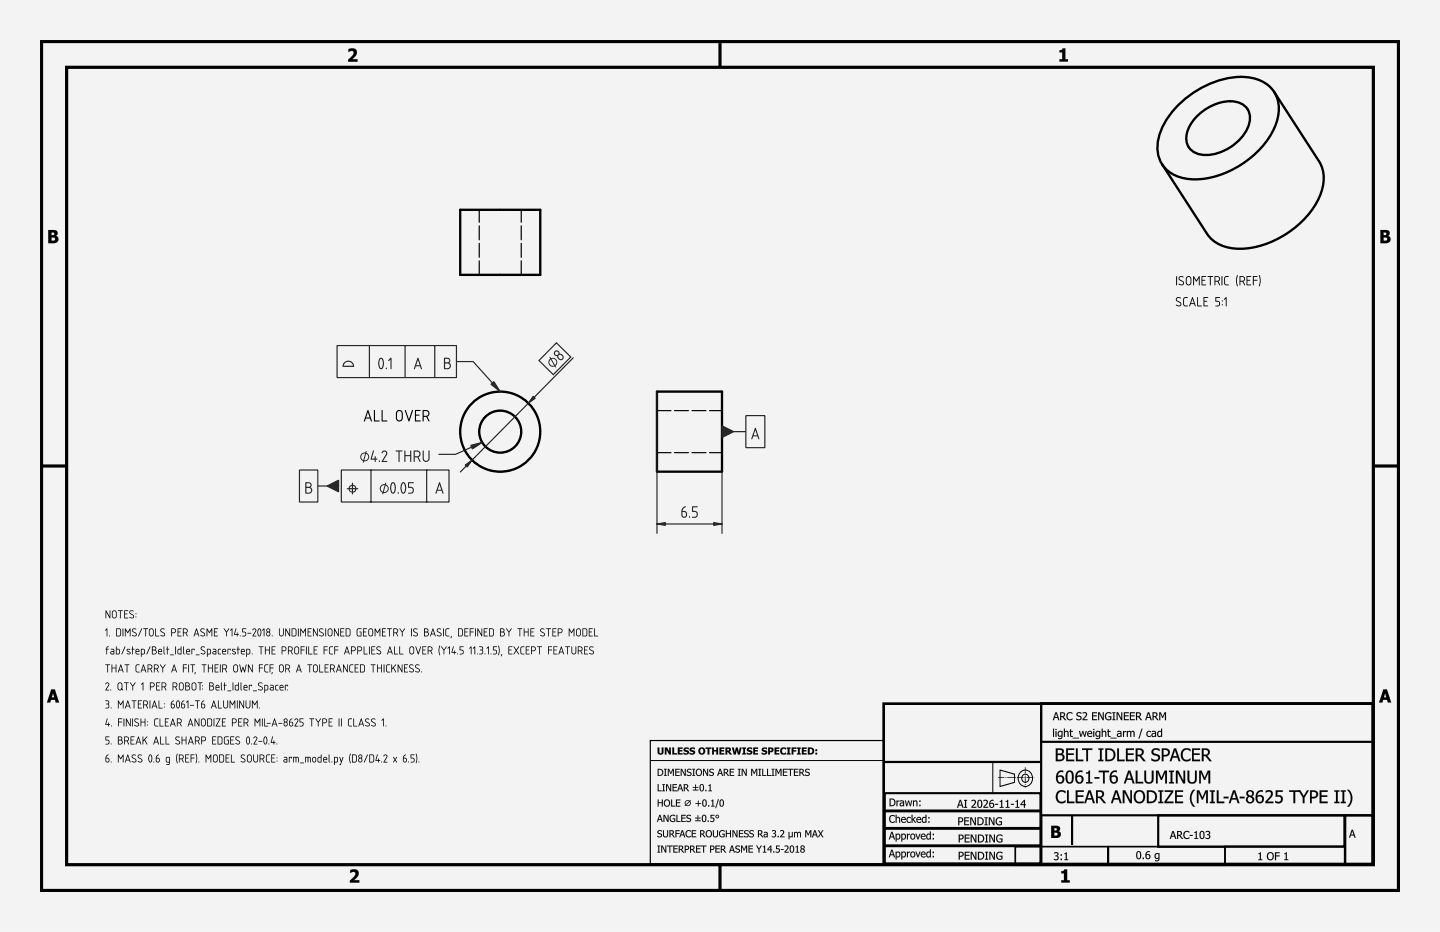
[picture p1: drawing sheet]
<svg xmlns="http://www.w3.org/2000/svg" width="432mm" height="279mm" viewBox="0 0 432 279" stroke-linecap="round" stroke-linejoin="round" font-family="sans-serif">
<path d="M0 0h431.8v279.4h-431.8z" fill-rule="evenodd" fill="#f1f3f5"/>
<g fill="#000">
<path d="M104.5 14.7a1.48 1.48 0 0 1 1.8-.1 1.48 1.48 0 0 1 .6 1.8l-1.3 1.4h1.6v.7h-2.8v-.6l1.1-1.1a.8 .8 0 0 0 .6-.9 .8 .8 0 0 0-.8-.6l-.8 .3zM317.7 15.1a.69 .69 0 0 0 .9-.6h.8v3.3h.8v.7h-2.5v-.7h.8v-2.1h-.8zM105 260.8a1.48 1.48 0 0 1 1.9-.1 1.48 1.48 0 0 1 .5 1.8l-1.3 1.4h1.6v.7h-2.8v-.6l1.2-1.1a.8 .8 0 0 0 .5-.8 .8 .8 0 0 0-.7-.7l-.9 .3zM318.2 261.2a.69 .69 0 0 0 .9-.6h.9v3.3h.8v.7h-2.6v-.7h.8v-2.1h-.8z"/>
<path d="M0 0h431.8v279.4h-431.8zM0 0v279.4h431.8v-279.4z"/>
<path d="M104.5 14.7l.5-.1a1.44 1.44 0 0 1 2 .5 1.44 1.44 0 0 1-.6 2l-.8 .7 1.6-.1v.8h-2.8v-.7l1.1-1 .6-1-.5-.5-1.1 .3zM104.5 14.7v.9l.7-.3a.74 .74 0 0 1 .9 .4 .74 .74 0 0 1-.4 .9l-1.3 1.3v.6h2.8v-.7h-1.7l1.4-1.4 .1-.7-.3-.9-1-.3z"/>
<path d="M317.7 15h.6l.3-.5h.9l-.1 3.3 .9-.1v.8h-2.6v-.8h.8v-2h-.8zM317.7 15.1v.6h.8v2.1h-.8v.7h2.5v-.7h-.8v-3.3h-.8l-.2 .5z"/>
<path d="M14.5 69h1.3a1 1 0 0 1 1.4 .4 1 1 0 0 1-.5 1.3 1.14 1.14 0 0 1 .7 1.5 1.14 1.14 0 0 1-1.4 .7h-1.5zM15.4 69.7l.1 .8a.51 .51 0 0 0 .8-.5 .51 .51 0 0 0-.9-.3zM15.4 71.2v1h.3a.58 .58 0 0 0 .8-.6 .58 .58 0 0 0-.9-.4z"/>
<path d="M14.5 68.9l2 .1 .7 .4a.97 .97 0 0 1-.4 1.3l.5 .3a1.16 1.16 0 0 1-.2 1.6l-.6 .3h-2zM14.5 69v3.9l2.1-.1a1.08 1.08 0 0 0 .9-1 1.08 1.08 0 0 0-.8-1.1l.5-.6-.2-.8-.5-.3zM15.4 69.7v.8l.9-.2-.2-.6zM15.4 69.7h.7l.2 .3a.61 .61 0 0 1-.9 .5zM15.4 71.2v1l1.1-.3v-.5zM15.4 71.2h.9a.48 .48 0 0 1 .3 .5 .48 .48 0 0 1-.3 .4l-.9 .1z"/>
<path d="M413.9 69h1.4a1 1 0 0 1 1.3 .4 1 1 0 0 1-.4 1.3 1.14 1.14 0 0 1 .7 1.5 1.14 1.14 0 0 1-1.4 .7h-1.6zM414.9 69.7l.1 .8a.51 .51 0 0 0 .7-.5 .51 .51 0 0 0-.8-.3zM414.9 71.2v1h.3a.58 .58 0 0 0 .8-.6 .58 .58 0 0 0-.9-.4z"/>
<path d="M413.9 68.9l2 .1 .7 .4a.97 .97 0 0 1-.4 1.3 1.03 1.03 0 0 1 .8 .8 1.03 1.03 0 0 1-.4 1.1l-.7 .3h-2zM413.9 69v3.9l2.2-.1 .6-.4a1.17 1.17 0 0 0 .1-1.3l-.6-.3 .4-.4 .1-.5-.4-.7zM414.9 69.7v.8l.8-.2-.1-.6zM414.9 69.7a.56 .56 0 0 1 .7 0 .56 .56 0 0 1 0 .8 .56 .56 0 0 1-.7 0zM414.9 71.2v1l1-.3v-.5zM414.9 71.2h.8a.48 .48 0 0 1 .3 .5 .48 .48 0 0 1-.3 .4l-.8 .1z"/>
<path d="M15.4 206.6h1l1.3 4h-1l-.2-.8h-1.2l-.2 .8h-1zM15.4 206.7l-1.3 3.9h1l.2-.8h1.2l.2 .8h1l-1.3-3.9zM15.9 207.8l-.4 1.3h.8zM15.9 207.7l.4 1.4h-.8z"/>
<path d="M15.4 206.7h1l1.3 3.9h-1l-.2-.8h-1.2l-.2 .8h-1zM15.9 207.8l-.4 1.3h.8z"/>
<path d="M316.5 213.5h.4l.8 2.4h-.4l-.2-.7h-.9l-.2 .7h-.3zM316.5 213.5l-.8 2.4h.3l.2-.7h.9l.2 .7h.4l-.8-2.4zM316.7 213.9l-.4 1.1h.7zM316.7 213.8l.4 1.2h-.8zM317.9 213.5l1.2 .1a.69 .69 0 0 1 .3 .7 .69 .69 0 0 1-.5 .6l.9 1h-.5l-.7-1h-.4v1h-.3zM317.9 213.5v2.4h.3v-1h.4l.7 1h.4l-.8-1 .3-.3 .1-.7-.5-.3zM318.2 213.8v.9l.7-.1 .1-.6zM318.2 213.8l.8 .1-.1 .7-.7 .1zM320.1 213.8l.6-.3 .9 .2v.4l-.9-.3-.5 .5a.88 .88 0 0 0 0 1 .88 .88 0 0 0 .9 .3l.5-.3v.4l-.8 .2-.6-.1-.3-.4-.1-.9zM320.1 213.8l-.3 .7a1.26 1.26 0 0 0 .6 1.4l1.2-.2v-.3l-.6 .3-.6-.2-.3-.6 .1-.8 .6-.4 .8 .4v-.4l-.8-.2zM323 213.7l1.1-.1 .1 .4a.52 .52 0 0 0-.7-.3 .52 .52 0 0 0-.2 .7l.3 .2a.76 .76 0 0 1 .7 1 .76 .76 0 0 1-1.2 .3l-.4-.1v-.5l.8 .3h.4l.1-.3-.1-.3-.9-.3a.65 .65 0 0 1 0-1zM323 213.7l-.2 .7 .9 .5a.38 .38 0 0 1 .4 .4 .38 .38 0 0 1-.4 .3l-1-.2v.3l.4 .2 1-.2 .1-.9-.9-.3-.2-.4 .5-.4 .7 .3v-.4l-.7-.1zM324.6 213.6l.3-.1a.72 .72 0 0 1 .9 .2 .72 .72 0 0 1 0 .9l-.9 1h1.2v.3h-1.5v-.4l.9-1 .1-.4-.2-.3-.8 .2zM324.7 213.6v.3a.62 .62 0 0 1 .9 .1v.5l-1 1.1v.3h1.5v-.3h-1.2l.9-1 .1-.8-.4-.3zM327.5 213.5h1.5v.3h-1.2v.7l1.1-.1v.3h-1.1v.9h1.2v.3h-1.5zM327.5 213.5v2.4h1.4v-.3h-1.1v-.9h1.1v-.2h-1.1v-.7h1.1v-.3zM329.3 213.5h.4l1 1.9v-1.9h.3v2.4h-.4l-1-2v2h-.3zM329.3 213.5v2.4h.3v-2.1l1 2.1h.4v-2.4h-.3v1.9l-1-1.9zM331.6 213.8l1.1-.3 .5 .2v.4l-.1-.1a.94 .94 0 0 0-1.4 .2 .94 .94 0 0 0 .4 1.4h.8v-.6h-.5v-.3h.8v1l-.8 .2-.6-.1-.5-.9zM331.6 213.8l-.3 .9 .3 .9 .8 .3 .8-.2v-1h-.8v.3h.5v.6l-.5 .1-.5-.3-.3-.7 .4-.8 .6-.2 .6 .4v-.4l-.9-.2zM333.5 213.5h1v.3h-.3v1.8h.3v.3h-1v-.3h.3v-1.8h-.3zM333.5 213.5v.3h.4v1.9l-.4-.1v.3h1v-.3l-.4 .1v-1.9h.4v-.3zM334.8 213.5h.5l.9 1.9v-1.9h.3v2.4h-.3l-1.1-2v2h-.3zM334.8 213.5v2.4h.3v-2.1l1.1 2.1h.3v-2.4h-.3v1.9l-.9-1.9zM337 213.5h1.5v.3h-1.2v.7l1.1-.1v.3h-1.1v.9h1.2v.3h-1.5zM337 213.5v2.4h1.5v-.3h-1.2v-.9h1.1v-.2h-1.1v-.7h1.2v-.3zM338.8 213.5h1.5v.3h-1.2v.7l1.1-.1v.3h-1.1v.9h1.2v.3h-1.5zM338.8 213.5v2.4h1.5v-.3h-1.2v-.9h1.1v-.2h-1.1v-.7h1.2v-.3zM340.6 213.5h1l.5 .3a.71 .71 0 0 1-.5 1.1l.9 1h-.4l-.8-1h-.3v1h-.4zM340.6 213.5v2.4h.4l-.1-1h.4l.8 1h.4l-.9-1 .4-.3a.67 .67 0 0 0 0-.8 .67 .67 0 0 0-.8-.3zM341 213.8v.9l.6-.1 .2-.6zM340.9 213.8l.8 .1v.7l-.8 .1zM344.2 213.5h.4l.8 2.4h-.4l-.2-.7h-.9l-.2 .7h-.3zM344.2 213.5l-.8 2.4h.3l.2-.7h.9l.2 .7h.4l-.8-2.4zM344.4 213.9l-.4 1.1h.7zM344.4 213.8l.4 1.2h-.8zM345.6 213.5h1l.4 .3a.71 .71 0 0 1-.4 1.1l.9 1h-.5l-.7-1h-.4v1h-.3zM345.6 213.5v2.4h.3v-1h.4l.7 1h.4l-.8-1 .3-.3a.67 .67 0 0 0 .1-.8 .67 .67 0 0 0-.8-.3zM345.9 213.8v.9l.7-.1 .1-.6zM345.9 213.8l.8 .1-.1 .7-.7 .1zM347.6 213.5h.5l.5 1.3 .6-1.3h.5v2.4h-.4v-2l-.6 1.4h-.2l-.6-1.4v2h-.3zM347.6 213.5v2.4h.3v-2l.6 1.3h.2l.6-1.4v2.1h.3v-2.4h-.4l-.6 1.4-.6-1.4z"/>
<path d="M316.5 213.5h.4l.8 2.4h-.4l-.2-.7h-.9l-.2 .7h-.3zM316.7 213.8l-.4 1.2h.7zM317.9 213.5h.6a.69 .69 0 0 1 .9 .5 .69 .69 0 0 1-.5 .9l.8 1h-.4l-.7-1h-.4v1h-.3zM318.2 213.8v.9h.3a.45 .45 0 0 0 .6-.4 .45 .45 0 0 0-.6-.5zM320.1 213.8l1-.3 .5 .2v.4a.87 .87 0 0 0-1.3 0 .87 .87 0 0 0 0 1.2 .87 .87 0 0 0 1.3 .1v.3a1.22 1.22 0 0 1-1.7-.2 1.22 1.22 0 0 1 .2-1.7zM323 213.7l.9-.2 .4 .1-.1 .4a.53 .53 0 0 0-.7-.3 .53 .53 0 0 0-.2 .7l.1 .1a.78 .78 0 0 1 .9 .9 .78 .78 0 0 1-1.2 .5l-.4-.2v-.3a.64 .64 0 0 0 .8 .3 .64 .64 0 0 0 .5-.7 .99 .99 0 0 1-1.1-1.2zM324.7 213.6a.85 .85 0 0 1 1.2 .3 .85 .85 0 0 1-.5 1.2l-.5 .5h1.2v.3h-1.5v-.3l.7-.8a.57 .57 0 0 0 .3-.9 .57 .57 0 0 0-.9 .1zM327.5 213.5h1.4v.3h-1.1v.7h1.1v.2h-1.1v.9h1.1v.3h-1.4zM329.3 213.5h.4l1 1.9v-1.9h.3v2.4h-.4l-1-2v2h-.3zM331.6 213.8l1.1-.3 .5 .2v.4a.95 .95 0 0 0-1.6 .4 .95 .95 0 0 0 1.3 1.1v-.6h-.5v-.3h.8v1a1.25 1.25 0 0 1-1.7-.2 1.25 1.25 0 0 1 .1-1.7zM333.5 213.5h1v.3h-.3v1.8h.3v.3h-1v-.3h.3v-1.8h-.3zM334.8 213.5h.5l.9 1.9v-1.9h.3v2.4h-.3l-1.1-2v2h-.3zM337 213.5h1.5v.3h-1.2v.7h1.1v.2h-1.1v.9h1.2v.3h-1.5zM338.8 213.5h1.5v.3h-1.2v.7h1.1v.2h-1.1v.9h1.2v.3h-1.5zM340.6 213.5h.6a.69 .69 0 0 1 .9 .5 .69 .69 0 0 1-.5 .9l.9 1h-.4l-.8-1h-.3v1h-.4zM341 213.8v.9h.2a.45 .45 0 0 0 .6-.4 .45 .45 0 0 0-.5-.5zM344.2 213.5h.4l.8 2.4h-.4l-.2-.7h-.9l-.2 .7h-.3zM344.4 213.8l-.4 1.2h.7zM345.6 213.5h.6a.69 .69 0 0 1 .9 .5 .69 .69 0 0 1-.5 .9l.8 1h-.4l-.7-1h-.4v1h-.3zM345.9 213.8v.9h.3a.45 .45 0 0 0 .6-.4 .45 .45 0 0 0-.6-.5zM347.6 213.5h.4l.6 1.3 .6-1.3h.4v2.4h-.3v-2l-.6 1.3h-.2l-.6-1.3v2h-.3z"/>
<path d="M414.8 206.6h1.1l1.3 4h-1l-.3-.8h-1.2l-.2 .8h-1zM414.8 206.7l-1.3 3.9h1l.2-.8h1.3l.2 .8h1l-1.3-3.9zM415.3 207.8l-.3 1.3h.7zM415.3 207.7l.5 1.4h-.9z"/>
<path d="M414.8 206.7h1.1l1.3 3.9h-1l-.3-.8h-1.2l-.2 .8h-1zM415.3 207.8l-.3 1.3h.7z"/>
<path d="M197.2 224.1h.5v1.3a.36 .36 0 0 0 .4 .4 .36 .36 0 0 0 .3-.4v-1.3h.6v1.3a.89 .89 0 0 1-.9 .8 .89 .89 0 0 1-.9-.8zM199.4 224.1h.6l.7 1.2v-1.2h.5v2.1h-.5l-.9-1.5v1.5h-.4zM201.6 224.1h.5v1.7h.9v.4h-1.4zM203.2 224.1h1.5v.4h-.9v.4h.8v.4h-.8v.5h.9v.4h-1.5zM205.1 224.4a1.33 1.33 0 0 1 1.4-.2v.5l-.8-.3-.2 .2 .1 .2a.77 .77 0 0 1 1 .8 .77 .77 0 0 1-1.1 .6l-.6-.1v-.5l1 .2 .2-.2-.3-.2a.7 .7 0 0 1-.7-1zM206.9 224.4a1.33 1.33 0 0 1 1.5-.2v.5l-.8-.3-.3 .2 .2 .2a.77 .77 0 0 1 .9 .8 .77 .77 0 0 1-1.1 .6l-.5-.1v-.5l1 .2 .1-.2-.3-.2a.7 .7 0 0 1-.7-1zM209.3 225.1a1.1 1.1 0 0 1 2.2 0 1.1 1.1 0 0 1-2.2 0zM210.2 224.5a.65 .65 0 0 0-.3 .9 .65 .65 0 0 0 .9 .3v-1l-.3-.2zM211.6 224.1h1.7v.4h-.6v1.7h-.5v-1.7h-.6zM213.5 224.1h.6v.8h.7v-.8h.5v2.1h-.5v-.9h-.7v.9h-.6zM215.7 224.1h1.5v.4h-.9v.4h.8v.4h-.8v.5h.9v.4h-1.5zM217.5 224.1h.9a.64 .64 0 0 1 .8 .4 .64 .64 0 0 1-.4 .8l.7 .9h-.6l-.6-.8h-.2v.8h-.6zM218.1 224.5v.5a.36 .36 0 0 0 .5 0 .36 .36 0 0 0 0-.5 .36 .36 0 0 0-.5 0zM219.5 224.1h.5l.3 1.4 .4-1.4h.5l.3 1.4 .3-1.4h.6l-.5 2.1h-.6l-.4-1.3-.3 1.3h-.6zM222.6 224.1h1.1v.4h-.3v1.3h.3v.4h-1.1v-.4h.3v-1.3h-.3zM224.1 224.4a1.33 1.33 0 0 1 1.4-.2v.5l-.8-.3-.2 .2 .1 .2a.77 .77 0 0 1 1 .8 .77 .77 0 0 1-1.1 .6l-.6-.1v-.5l1 .2 .2-.2-.4-.2a.7 .7 0 0 1-.6-1zM225.9 224.1h1.4v.4h-.9v.4h.8v.4h-.8v.5h.9v.4h-1.4zM228.5 224.4a1.33 1.33 0 0 1 1.5-.2v.5l-.8-.3-.2 .2 .1 .2a.77 .77 0 0 1 1 .8 .77 .77 0 0 1-1.2 .6l-.5-.1v-.5l1 .2 .1-.2-.3-.2a.7 .7 0 0 1-.7-1zM230.3 224.1h.9a.75 .75 0 0 1 .7 .9 .75 .75 0 0 1-1 .5v.7h-.6zM230.9 224.5v.6a.37 .37 0 0 0 .5-.3 .37 .37 0 0 0-.5-.3zM232.2 224.1h1.5v.4h-.9v.4h.8v.4h-.8v.5h.9v.4h-1.5zM234.2 224.3l.5-.2h.7l.3 .1v.5a.67 .67 0 0 0-1 0 .67 .67 0 0 0 0 .9 .67 .67 0 0 0 1 0v.5a1.14 1.14 0 0 1-1.5-.3 1.14 1.14 0 0 1 0-1.5zM235.9 224.1h1.1v.4h-.3v1.3h.3v.4h-1.1v-.4h.3v-1.3h-.3zM237.4 224.1h1.4v.4h-.9v.4h.8v.4h-.8v.9h-.5zM239 224.1h1.1v.4h-.3v1.3h.3v.4h-1.1v-.4h.3v-1.3h-.3zM240.5 224.1h1.4v.4h-.9v.4h.8v.4h-.8v.5h.9v.4h-1.4zM242.3 224.1h.6a1.07 1.07 0 0 1 1.2 1 1.07 1.07 0 0 1-1.2 1.1h-.6zM242.8 224.5v1.3a.67 .67 0 0 0 .8-.7 .67 .67 0 0 0-.8-.6zM244.5 224.6h.5v.6h-.5zM244.5 225.6h.5v.6h-.5z"/>
<path d="M197.2 224.1h.5l.1 1.5 .3 .2 .3-.2v-1.5h.6v1.3a.93 .93 0 0 1-.6 .8 .93 .93 0 0 1-1-.2l-.2-.3zM197.2 224.1v1.3a.93 .93 0 0 0 1.5 .6l.3-1.9h-.6v1.3a.38 .38 0 0 1-.3 .5 .38 .38 0 0 1-.4-.5v-1.3zM199.3 224.1h.7l.7 1.2v-1.2h.5v2.1h-.5l-.9-1.5 .1 1.5h-.6zM199.4 224.1v2.1h.4l.1-1.5 .8 1.5h.5v-2.1h-.5v1.3l-.7-1.3zM201.6 224.1h.5v1.7h.9v.4h-1.4zM201.6 224.1v2.1h1.4v-.4h-.9v-1.7zM203.2 224.1h1.5v.4h-.9v.4l.8-.1v.5h-.8v.5h.9v.4h-1.5zM203.2 224.1v2.1h1.5v-.4h-.9v-.5h.8v-.4h-.8v-.4h.9v-.4zM205 224.4l.6-.3 .9 .1v.5l-.5-.2-.5 .1v.2l.5 .1a.74 .74 0 0 1 .6 1 .74 .74 0 0 1-1.1 .3l-.6-.1v-.5l.9 .2 .2-.2-1-.5zM205.1 224.4v.7l1 .5-.4 .3-.8-.3v.5l.8 .1 .7-.2 .2-.3-.1-.5-1-.5 .3-.3 .7 .3v-.5l-.9-.1zM206.9 224.4l.5-.3 1 .1v.5l-.6-.2-.4 .1v.2l.4 .1a.74 .74 0 0 1 .6 1 .74 .74 0 0 1-1.1 .3l-.6-.1v-.5l.9 .2 .3-.2-1-.5zM206.9 224.4v.7l1 .5-.4 .3-.7-.3v.5l.7 .1 .7-.2 .2-.3-.1-.5-1-.5 .4-.3 .7 .3v-.5l-1-.1zM209.3 225.1a1.1 1.1 0 0 1 2.2 0 1.1 1.1 0 0 1-2.2 0zM209.3 225.1a1.07 1.07 0 0 0 2.1 0 1.07 1.07 0 0 0-2.1 0zM210.1 224.6v1l.5 .2 .3-.3v-.7l-.4-.3zM210.2 224.5h.4a.67 .67 0 0 1 .4 .8 .67 .67 0 0 1-.9 .4l-.1-.7zM211.5 224.1h1.8v.4h-.6v1.7h-.5v-1.7h-.7zM211.6 224.1v.4h.6v1.7h.5v-1.7h.6v-.4zM213.5 224.1h.6v.8h.7v-.8h.5v2.1h-.5v-.9h-.7v.9h-.6zM213.5 224.1v2.1h.6v-.9h.7v.9h.5v-2.1h-.5v.8h-.7v-.8zM215.7 224.1h1.5v.4h-.9v.4l.8-.1v.5h-.8v.5h.9v.4h-1.5zM215.7 224.1v2.1h1.5v-.4h-.9v-.5h.8v-.4h-.8v-.4h.9v-.4zM217.5 224.1h1.2a.61 .61 0 0 1 .5 .6 .61 .61 0 0 1-.4 .6l.7 .9h-.7l-.5-.8h-.2v.8h-.6zM217.5 224.1v2.1h.6v-.8l.8 .8h.6l-.7-.9 .3-.2v-.7l-.4-.3zM218.1 224.5v.5l.5-.1-.1-.4zM218.1 224.5h.5v.4l-.5 .2zM219.5 224.1h.5l.3 1.4 .4-1.4h.5l.3 1.4 .3-1.4h.6l-.5 2.1h-.6l-.4-1.3-.3 1.3h-.6zM219.5 224.1l.5 2.1h.6l.3-1.3 .4 1.3h.6l.5-2.1h-.6l-.3 1.4-.3-1.4h-.5l-.4 1.4-.3-1.4zM222.6 224.1h1.1v.4h-.3v1.3h.3v.4h-1.1v-.4h.3v-1.3h-.3zM222.6 224.1v.4l.3-.1v1.4h-.3v.4h1.1v-.4h-.3v-1.4l.3 .1v-.4zM224 224.4l.6-.3 .9 .1v.5l-.5-.2-.5 .1v.2l.5 .1a.74 .74 0 0 1 .6 1 .74 .74 0 0 1-1.1 .3l-.6-.1v-.5l.6 .2 .5-.1-.3-.3a.72 .72 0 0 1-.7-1zM224.1 224.4l-.1 .7 1.1 .5-.4 .3-.8-.3v.5l.8 .1 .7-.2 .2-.3-.1-.5-1-.5 .3-.3 .7 .3v-.5l-.9-.1zM225.9 224.1h1.4v.4h-.9v.4l.8-.1v.5h-.8v.5h.9v.4h-1.4zM225.9 224.1v2.1h1.4v-.4h-.9v-.5h.8v-.4h-.8v-.4h.9v-.4zM228.5 224.4l.5-.3 1 .1v.5l-.5-.2-.5 .1v.2l.4 .1a.74 .74 0 0 1 .6 1 .74 .74 0 0 1-1.1 .3l-.5-.1v-.5l.6 .2 .5-.1-.3-.3a.72 .72 0 0 1-.7-1zM228.5 224.4v.7l1 .5-.3 .3-.8-.3v.5l.8 .1 .6-.2 .3-.5-.1-.3-1.1-.5 .4-.3 .7 .3v-.5l-1-.1zM230.3 224.1h1.2l.5 .5-.3 .7-.8 .2v.7h-.6zM230.3 224.1v2.1h.6v-.7l.8-.1 .2-.4v-.6l-.4-.3zM230.9 224.5v.6h.3l.2-.5zM230.9 224.5l.5 .1-.1 .4-.4 .1zM232.2 224.1h1.5v.4h-.9v.4l.8-.1v.5h-.8v.5h.9v.4h-1.5zM232.2 224.1v2.1h1.5v-.4h-.9v-.5h.8v-.4h-.8v-.4h.9v-.4zM234.2 224.3l.5-.2h.7l.3 .1v.5a.69 .69 0 0 0-1.1-.1 .69 .69 0 0 0 .1 1.1l.5 .1 .5-.3v.6l-.7 .2-.8-.3-.3-.9zM234.2 224.4a1.09 1.09 0 0 0-.2 1.2 1.09 1.09 0 0 0 1.2 .6l.5-.1v-.5l-.5 .3-.5-.1-.2-.8 .4-.6 .8 .3v-.5l-.7-.1zM235.9 224.1h1.2v.4h-.4v1.3h.4v.4h-1.2v-.4h.3v-1.3h-.3zM235.9 224.1v.4l.3-.1v1.4h-.3v.4h1.1v-.4h-.3v-1.4l.3 .1v-.4zM237.4 224.1h1.4v.4h-.9v.4h.8v.4h-.8v.9h-.5zM237.4 224.1v2.1h.5v-.9h.8v-.4h-.8v-.4h.9v-.4zM239 224.1h1.1v.4h-.3v1.3h.3v.4h-1.1v-.4h.3v-1.3h-.3zM239 224.1v.4l.3-.1v1.4h-.3v.4h1.1v-.4h-.3v-1.4l.3 .1v-.4zM240.4 224.1h1.5v.4h-.9v.4l.8-.1v.5h-.8v.5h.9v.4h-1.5zM240.5 224.1v2.1h1.4v-.4h-.9v-.5h.8v-.4h-.8v-.4h.9v-.4zM242.2 224.1l1.5 .1a1.11 1.11 0 0 1 0 1.8l-1.5 .2zM242.3 224.1v2.1h1l.5-.3 .3-.6-.2-.8-.6-.4zM242.8 224.5v1.3l.5-.1 .3-.4-.1-.5zM242.8 224.5h.3a.68 .68 0 0 1 .5 .8 .68 .68 0 0 1-.8 .5zM244.5 224.6h.5v.6h-.5zM244.5 224.6v.6h.5v-.6zM244.5 225.6h.5v.6h-.5zM244.5 225.6v.6h.5v-.6z"/>
<path d="M197.2 235.1h.3v1.9h.9v.2h-1.2zM198.6 235.1h.8v.2h-.3v1.7h.3v.2h-.8v-.2h.3v-1.7h-.3zM199.7 235.1h.4l.9 1.7v-1.7h.2v2.1h-.3l-.9-1.8v1.8h-.3zM201.7 235.1h1.3v.2h-1v.6h.9v.3h-.9v.8h1v.2h-1.3zM203.8 235.1h.3l.7 2.1h-.3l-.1-.6h-.9l-.1 .6h-.3zM204 235.4l-.4 1h.7zM205 235.1h.6a.62 .62 0 0 1 .8 .4 .62 .62 0 0 1-.5 .8l.8 .9h-.4l-.7-.8h-.3v.8h-.3zM205.3 235.3v.8h.3a.41 .41 0 0 0 .5-.4 .41 .41 0 0 0-.5-.4zM208.5 235.2h.2v.7h.7v.3h-.7v.6h.7v.2h-1.6v-.2h.7v-.6h-.7v-.3h.7zM210.1 235.2a.75 .75 0 0 1 .8 .1 .75 .75 0 0 1 .2 .8 .76 .76 0 0 1-.7 1.1 .76 .76 0 0 1-.6-1.1zM210.2 235.3l-.2 .8a.52 .52 0 0 0 .1 .8 .52 .52 0 0 0 .7 0 .52 .52 0 0 0 0-.8v-.2a.45 .45 0 0 0-.1-.5 .45 .45 0 0 0-.5-.1zM211.5 236.8h.3v.4h-.3zM212.4 235.4l.7-.3v1.9h.4v.2h-1.1v-.2h.4v-1.4h-.4z"/>
<path d="M197.2 235.1h.3v1.9l1-.1v.3h-1.3zM197.2 235.1v2.1h1.2v-.2h-.9v-1.9zM198.6 235.1h.8v.2h-.3v1.7h.3v.2h-.8v-.2h.3v-1.7h-.3zM198.6 235.1v.2h.3v1.7h-.3v.2h.8v-.2h-.3v-1.7h.3v-.2zM199.7 235.1h.4l.9 1.7v-1.7h.3v2.1h-.4l-.9-1.8v1.8h-.3zM199.7 235.1v2.1h.3v-1.8l.9 1.8h.3v-2.1h-.2v1.7l-.9-1.7zM201.7 235.1h1.3v.3h-1v.5h.9v.3h-.9v.8l1-.1v.3h-1.3zM201.7 235.1v2.1h1.3v-.2h-1.1v-.8h1v-.3h-1v-.6h1.1v-.2zM203.8 235.1h.3l.8 2.1h-.4l-.1-.6h-.9l-.1 .6h-.3zM203.8 235.1l-.7 2.1h.3l.1-.6h.9l.1 .6h.3l-.7-2.1zM203.9 235.4l-.3 1h.7zM204 235.3l.3 1.1h-.7zM205 235.1l1.2 .2 .1 .6-.4 .4 .8 .9h-.4l-.7-.8h-.3v.8h-.3zM205 235.1v2.1h.3v-.9h.4l.6 .9h.4l-.8-.9 .3-.3a.6 .6 0 0 0 0-.7 .6 .6 0 0 0-.6-.2zM205.3 235.3v.8l.6-.1 .1-.5zM205.3 235.3l.7 .1v.6l-.7 .1zM208.4 235.2h.3v.7h.7v.3h-.7v.6l.7-.1v.3h-1.7v-.3l.8 .1v-.6h-.8v-.3h.8zM208.5 235.2v.7h-.7v.3l.7-.1v.7h-.7v.2h1.6v-.2h-.7v-.7l.7 .1v-.3h-.7v-.7zM210 235.2l.7-.1 .3 .2a1.13 1.13 0 0 1 .2 1.2 1.13 1.13 0 0 1-1 .7l-.4-.7zM210.1 235.2a1.31 1.31 0 0 0 .3 2l.5-.2a1.11 1.11 0 0 0 .3-1.2 1.11 1.11 0 0 0-1-.7zM210.3 235.3l-.2 .8 .1 .9 .5-.1 .1-1a.44 .44 0 0 0-.1-.4 .44 .44 0 0 0-.4-.2zM210.2 235.3l.6 .2v1.3a.33 .33 0 0 1-.4 .2 .33 .33 0 0 1-.3-.2zM211.5 236.8h.4v.4h-.4zM211.5 236.8v.4h.3v-.4zM212.4 235.4l.7-.3v1.9h.4v.2h-1.1v-.2h.4v-1.4h-.4zM212.4 235.4v.2h.4v1.4h-.4v.2h1.1v-.2h-.4v-1.9z"/>
<path d="M197.2 230.5h.5a1.06 1.06 0 0 1 1.2 1 1.06 1.06 0 0 1-1.2 1.1h-.5zM197.5 230.7v1.7a.85 .85 0 0 0 1.1-.9 .85 .85 0 0 0-1.1-.8zM199.1 230.5h.8v.2h-.2v1.7h.2v.2h-.8v-.2h.3v-1.7h-.3zM200.3 230.5h.3l.6 1.2 .5-1.2h.4v2.1h-.3v-1.8l-.6 1.2-.7-1.2v1.8h-.2zM202.5 230.5h1.3v.2h-1v.6h.9v.3h-.9v.8h1v.2h-1.3zM204.1 230.5h.4l.9 1.7v-1.7h.2v2.1h-.3l-.9-1.8v1.8h-.3zM206.2 230.6l.8-.1 .3 .1v.3a.48 .48 0 0 0-.7-.3 .48 .48 0 0 0-.2 .7l.1 .1a.7 .7 0 0 1 .9 .8 .7 .7 0 0 1-1.1 .4l-.3-.1v-.4a.53 .53 0 0 0 .6 .4 .53 .53 0 0 0 .4-.7 .74 .74 0 0 1-.8-.3 .74 .74 0 0 1 0-.9zM207.6 230.5h.8v.2h-.3v1.7h.3v.2h-.8v-.2h.3v-1.7h-.3zM208.9 230.7a1 1 0 0 1 1.4 .2 1 1 0 0 1-.1 1.4 1 1 0 0 1-1.4-.1l-.2-.8zM209.2 230.8a.77 .77 0 0 0-.2 1.2 .77 .77 0 0 0 1.1 0 .78 .78 0 0 0 .1-1 .78 .78 0 0 0-1-.2zM210.8 230.5h.4l.9 1.7v-1.7h.2v2.1h-.3l-.9-1.8v1.8h-.3zM212.9 230.6l.8-.1 .3 .1v.3a.48 .48 0 0 0-.7-.3 .48 .48 0 0 0-.2 .7l.1 .1a.7 .7 0 0 1 .9 .8 .7 .7 0 0 1-1.1 .4l-.3-.1v-.4a.53 .53 0 0 0 .6 .4 .53 .53 0 0 0 .4-.7 .74 .74 0 0 1-.8-.3 .74 .74 0 0 1 0-.9zM215.8 230.5h.3l.7 2.1h-.3l-.2-.6h-.8l-.2 .6h-.2zM215.9 230.8l-.3 1h.7zM217 230.5h.6a.62 .62 0 0 1 .7 .4 .62 .62 0 0 1-.4 .8l.8 .9h-.4l-.7-.8h-.3v.8h-.3zM217.3 230.7v.8h.2a.41 .41 0 0 0 .5-.4 .41 .41 0 0 0-.4-.4zM218.8 230.5h1.3v.2h-1v.6h1v.3h-1v.8h1v.2h-1.3zM221.3 230.5h.8v.2h-.3v1.7h.3v.2h-.8v-.2h.2v-1.7h-.2zM222.4 230.5h.4l.9 1.7v-1.7h.2v2.1h-.3l-.9-1.8v1.8h-.3zM225.3 230.5h.3l.6 1.2 .5-1.2h.4v2.1h-.3v-1.8l-.6 1.2-.7-1.2v1.8h-.2zM227.4 230.5h.8v.2h-.2v1.7h.2v.2h-.8v-.2h.3v-1.7h-.3zM228.6 230.5h.2v1.9h1v.2h-1.2zM230 230.5h.3v1.9h.9v.2h-1.2zM231.4 230.5h.8v.2h-.3v1.7h.3v.2h-.8v-.2h.2v-1.7h-.2zM232.5 230.5h.4l.5 1.2 .6-1.2h.3v2.1h-.2v-1.8l-.6 1.2-.7-1.2v1.8h-.3zM234.8 230.5h1.3v.2h-1.1v.6h1v.3h-1v.8h1.1v.2h-1.3zM236.2 230.5h1.7v.2h-.7v1.9h-.3v-1.9h-.7zM238.1 230.5h1.3v.2h-1v.6h.9v.3h-.9v.8h1v.2h-1.3zM239.7 230.5h.5a.62 .62 0 0 1 .8 .4 .62 .62 0 0 1-.4 .8l.7 .9h-.3l-.7-.8h-.3v.8h-.3zM240 230.7v.8h.2a.41 .41 0 0 0 .5-.4 .41 .41 0 0 0-.4-.4zM241.6 230.6l.9-.1 .2 .1v.3a.48 .48 0 0 0-.6-.3 .48 .48 0 0 0-.2 .7l.1 .1a.7 .7 0 0 1 .8 .8 .7 .7 0 0 1-1.1 .4l-.3-.1v-.4a.53 .53 0 0 0 .7 .4 .53 .53 0 0 0 .3-.7 .74 .74 0 0 1-.8-.3 .74 .74 0 0 1 0-.9z"/>
<path d="M197.2 230.5h.5a1.08 1.08 0 0 1 1.2 1 1.08 1.08 0 0 1-1.2 1.1h-.5zM197.2 230.5v2.1l1.2-.2 .4-.5v-.9l-.6-.5zM197.5 230.7v1.7l.7-.1 .3-.4a.82 .82 0 0 0-.5-1.1zM197.5 230.7l.7 .1 .3 .3 .1 .7-.4 .5-.7 .1zM199.1 230.5h.8v.2h-.2v1.7h.2v.2h-.8v-.2h.3v-1.7h-.3zM199.1 230.5v.2h.3v1.7h-.3v.2h.8v-.2h-.3v-1.7h.3v-.2zM200.2 230.5h.5l.5 1.2 .5-1.2h.4v2.1h-.3v-1.8l-.6 1.2h-.1l-.6-1.2v1.8h-.3zM200.3 230.5v2.1h.2v-1.8l.7 1.2 .6-1.2v1.8h.3v-2.1h-.4l-.5 1.2-.6-1.2zM202.5 230.5h1.3v.3h-1v.5h1v.3h-1v.8l1-.1v.3h-1.3zM202.5 230.5v2.1h1.3v-.2h-1v-.8h.9v-.3h-.9v-.6h1v-.2zM204.1 230.5h.4l.9 1.7-.1-1.7h.3v2.1h-.3l-.9-1.8v1.8h-.3zM204.1 230.5v2.1h.3v-1.8l.9 1.8h.3v-2.1h-.2l-.1 1.7-.8-1.7zM206.2 230.6l1-.1 .1 .4a.46 .46 0 0 0-.7-.3 .46 .46 0 0 0-.1 .8h.3a.68 .68 0 0 1 .5 1 .68 .68 0 0 1-1 .2l-.4-.1v-.4l.9 .3 .2-.6a.83 .83 0 0 1-.8-.3 .83 .83 0 0 1 0-.9zM206.2 230.6l-.2 .7 .8 .4a.34 .34 0 0 1 .3 .4 .34 .34 0 0 1-.3 .3l-.8-.3v.4l.3 .1 .9-.2 .1-.7-.9-.4-.2-.3 .5-.3 .6 .2v-.3zM207.6 230.5h.8v.2h-.3v1.7h.3v.2h-.8v-.2h.3v-1.7h-.3zM207.6 230.5v.2h.3v1.7h-.3v.2h.8v-.2h-.3v-1.7h.3v-.2zM208.9 230.7l.7-.3 .7 .3 .2 1-.4 .8-.7 .1-.5-.2-.3-.9zM208.9 230.7a1.1 1.1 0 0 0-.2 1.3 1.1 1.1 0 0 0 1.2 .6l.5-.6-.2-1.3a.96 .96 0 0 0-1.3 0zM209.1 230.9l-.1 .9 .4 .6 .6-.2 .1-1a.61 .61 0 0 0-.4-.5 .61 .61 0 0 0-.6 .2zM209.2 230.8l.5-.1 .3 .2a.81 .81 0 0 1 .2 1.1 .81 .81 0 0 1-1.1 .2l-.2-.9zM210.8 230.5h.4l.9 1.7-.1-1.7h.3v2.1h-.3l-.9-1.8v1.8h-.3zM210.8 230.5v2.1h.3v-1.8l.9 1.8h.3v-2.1h-.2l-.1 1.7-.8-1.7zM212.9 230.6l1-.1 .1 .4a.46 .46 0 0 0-.7-.3 .46 .46 0 0 0-.1 .8h.3a.68 .68 0 0 1 .5 1 .68 .68 0 0 1-1 .2l-.4-.1v-.4l.9 .3 .2-.6a.83 .83 0 0 1-.8-.3 .83 .83 0 0 1 0-.9zM212.9 230.6l-.2 .7 .8 .4a.34 .34 0 0 1 .3 .4 .34 .34 0 0 1-.3 .3l-.8-.3v.4l.3 .1 .9-.2 .1-.7-.9-.4-.2-.3 .5-.3 .6 .2v-.3zM215.8 230.5h.3l.7 2.1h-.3l-.2-.6h-.8l-.2 .6h-.3zM215.8 230.5l-.7 2.1h.2l.2-.6h.8l.2 .6h.3l-.7-2.1zM215.9 230.8l-.3 1h.7zM215.9 230.7l.4 1.1h-.7zM217 230.5l1.1 .1a.62 .62 0 0 1 .2 .6 .62 .62 0 0 1-.4 .5l.8 .9h-.4l-.7-.8h-.3v.8h-.3zM217 230.5v2.1h.3v-.9h.3l.7 .9h.3l-.7-.9 .3-.2 .1-.7-.4-.3zM217.3 230.7v.8l.6-.1 .1-.5zM217.3 230.7l.7 .1-.1 .6-.6 .1zM218.8 230.5h1.4v.3h-1.1v.5h1v.3h-1v.8l1.1-.1v.3h-1.4zM218.8 230.5v2.1h1.3v-.2h-1v-.8h1v-.3h-1v-.6h1v-.2zM221.2 230.5h.9v.2h-.3v1.7h.3v.2h-.9v-.2h.3v-1.7h-.3zM221.3 230.5v.2h.2v1.7h-.2v.2h.8v-.2h-.3v-1.7h.3v-.2zM222.4 230.5h.4l.9 1.7-.1-1.7h.3v2.1h-.3l-.9-1.8v1.8h-.3zM222.4 230.5v2.1h.3v-1.8l.9 1.8h.3v-2.1h-.2l-.1 1.7-.8-1.7zM225.2 230.5h.4l.6 1.2 .5-1.2h.4v2.1h-.3v-1.8l-.6 1.2h-.1l-.6-1.2v1.8h-.3zM225.3 230.5v2.1h.2v-1.8l.7 1.2 .6-1.2v1.8h.3v-2.1h-.4l-.5 1.2-.6-1.2zM227.4 230.5h.8v.2h-.2v1.7h.2v.2h-.8v-.2h.3v-1.7h-.3zM227.4 230.5v.2h.3v1.7h-.3v.2h.8v-.2h-.3v-1.7h.3v-.2zM228.5 230.5h.4l-.1 1.9 1-.1v.3h-1.3zM228.6 230.5v2.1h1.2v-.2h-1v-1.9zM230 230.5h.3v1.9l.9-.1v.3h-1.2zM230 230.5v2.1h1.2v-.2h-.9v-1.9zM231.4 230.5h.8v.2h-.3v1.7h.3v.2h-.8v-.2h.2v-1.7h-.2zM231.4 230.5v.2h.3v1.7h-.3v.2h.8v-.2h-.3v-1.7h.3v-.2zM232.5 230.5h.4l.5 1.2 .5-1.2h.5v2.1h-.4v-1.8l-.5 1.2h-.2l-.5-1.2v1.8h-.3zM232.5 230.5v2.1h.3v-1.8l.7 1.2 .5-1.2 .1 1.8h.2v-2.1h-.3l-.6 1.2-.5-1.2zM234.8 230.5h1.3v.3h-1.1v.5h1v.3h-1v.8l1.1-.1v.3h-1.3zM234.8 230.5v2.1h1.3v-.2h-1.1v-.8h1v-.3h-1v-.6h1.1v-.2zM236.2 230.5h1.7v.3l-.7-.1v1.9h-.3v-1.9l-.7 .1zM236.2 230.5v.2h.7v1.9h.3v-1.9h.7v-.2zM238.1 230.5h1.3v.3h-1v.5h.9v.3h-.9v.8l1-.1v.3h-1.3zM238.1 230.5v2.1h1.3v-.2h-1.1v-.8h1v-.3h-1v-.6h1.1v-.2zM239.7 230.5l1.2 .2 .1 .6-.4 .4 .8 .9h-.4l-.7-.8h-.3v.8h-.3zM239.7 230.5v2.1h.3v-.9h.3l.7 .9h.3l-.7-.9 .3-.3a.6 .6 0 0 0 0-.7 .6 .6 0 0 0-.7-.2zM240 230.7v.8l.6-.1 .1-.5zM240 230.7l.7 .1-.1 .6-.6 .1zM241.6 230.6l1-.1 .1 .4a.46 .46 0 0 0-.6-.3 .46 .46 0 0 0-.1 .8h.2a.68 .68 0 0 1 .6 1 .68 .68 0 0 1-1.1 .2l-.3-.1v-.4l.7 .3 .4-.4-1-.6zM241.6 230.6l-.2 .5 .1 .3 .8 .3a.34 .34 0 0 1 .3 .4 .34 .34 0 0 1-.3 .3l-.9-.3v.4l.3 .1 .9-.2 .1-.7-.9-.4-.1-.3 .4-.3 .6 .2v-.3z"/>
<path d="M315.8 218.4h.3v2.5h-.3zM316.5 219.1h.3v1.8h-.3zM316.5 218.5h.3v.3h-.3zM317.6 219.5a.59 .59 0 0 0-.1 .9 .59 .59 0 0 0 .8 0v-.9zM317.4 219.3l.3-.2h.9v1.6a.88 .88 0 0 1-1.3 .8v-.3a.63 .63 0 0 0 .7 .1 .63 .63 0 0 0 .3-.6 .83 .83 0 0 1-1.2-.2 .83 .83 0 0 1 .3-1.2zM319 218.4h.3v.9a.6 .6 0 0 1 .7-.2 .6 .6 0 0 1 .4 .7v1.1h-.3v-1.3l-.3-.2-.5 .2v1.3h-.3zM320.9 218.6h.3v.5h.5v.3h-.5v1.2h.5a.44 .44 0 0 1-.5 .3 .44 .44 0 0 1-.3-.5v-1h-.2zM321.7 221.2h1.8v.2h-1.8zM323.5 219.1h.3l.4 1.4 .4-1.4h.2l.5 1.4 .2-1.4h.3l-.4 1.8h-.3l-.4-1.4-.4 1.4h-.3zM326.2 219.3a.75 .75 0 0 1 1-.1 .75 .75 0 0 1 .3 .9h-1.2a.7 .7 0 0 0 .4 .5 .7 .7 0 0 0 .8-.1v.3a.98 .98 0 0 1-1.3-.2 .98 .98 0 0 1 0-1.3zM326.4 219.5l-.1 .3h.9l-.2-.4zM327.8 219.1h.3v1.8h-.3zM327.8 218.5h.3v.3h-.3zM328.9 219.5a.59 .59 0 0 0-.1 .9 .59 .59 0 0 0 .8 0v-.9zM328.7 219.3l.3-.2h.9v1.6a.88 .88 0 0 1-1.3 .8v-.3a.63 .63 0 0 0 .7 .1 .63 .63 0 0 0 .3-.6 .83 .83 0 0 1-1.1-.2 .83 .83 0 0 1 .2-1.2zM330.4 218.4h.3v.9a.6 .6 0 0 1 .7-.2 .6 .6 0 0 1 .3 .7v1.1h-.3v-1.3l-.3-.2-.4 .2v1.3h-.3zM332.2 218.6h.3v.5h.5v.3h-.5v1.2h.5a.44 .44 0 0 1-.5 .3 .44 .44 0 0 1-.3-.5v-1h-.2zM333 221.2h1.8v.2h-1.8zM335.3 220.2a.4 .4 0 0 0 .2 .5 .4 .4 0 0 0 .5-.2v-.5zM335 219.2l.6-.1a.58 .58 0 0 1 .7 .6v1.2h-.3v-.2a.64 .64 0 0 1-.9 .2 .64 .64 0 0 1-.2-.9 .64 .64 0 0 1 .9-.2l.2-.1-.1-.3-.9 .1zM336.7 219.1h.3v.3l.7-.3v.4l-.7 .2v1.2h-.3zM337.9 219.1h.3v.2a.55 .55 0 0 1 1 .1l.4-.3 .5 .1 .1 1.7h-.3v-1a.37 .37 0 0 0-.2-.5 .37 .37 0 0 0-.5 .3v1.2h-.3v-1.3l-.3-.2-.4 .2v1.3h-.3zM342.3 218.4h.3l-.9 3h-.3zM344 219.3l.1-.1a.6 .6 0 0 1 1 .4 .64 .64 0 0 0-.9 0 .64 .64 0 0 0 0 .9 .64 .64 0 0 0 .9 0v.3a.93 .93 0 0 1-1.2-.2 .93 .93 0 0 1 .1-1.3zM345.6 220.2a.4 .4 0 0 0 .2 .5 .4 .4 0 0 0 .6-.2v-.5zM345.4 219.2l.5-.1a.58 .58 0 0 1 .8 .6v1.2h-.3v-.2a.64 .64 0 0 1-.9 .2 .64 .64 0 0 1-.2-.9 .64 .64 0 0 1 .8-.2l.3-.1-.2-.3-.8 .1zM347.2 219.3l.4-.2 .6 .1v-.8h.3v2.5h-.3v-.2a.75 .75 0 0 1-1 .1 .75 .75 0 0 1-.2-1zM347.4 219.5a.6 .6 0 0 0-.1 .9 .6 .6 0 0 0 .9 .1v-1z"/>
<path d="M315.7 218.4h.4v2.5h-.4zM315.8 218.4v2.5h.3v-2.5zM316.5 219.1h.3v1.8h-.3zM316.5 219.1v1.8h.3v-1.8zM316.5 218.5h.3v.4h-.3zM316.5 218.5v.3h.3v-.3zM317.6 219.5l-.1 .9h.8v-.9zM317.5 219.5l.8-.1v1a.6 .6 0 0 1-.9 0 .6 .6 0 0 1 .1-.9zM317.3 219.3l.4-.2h.9v1.6a.93 .93 0 0 1-1.3 .8v-.3h.9l.1-.5a.68 .68 0 0 1-1 0l-.2-.7zM317.4 219.3a.85 .85 0 0 0-.3 1.1 .85 .85 0 0 0 1 .4l.2-.2a.6 .6 0 0 1-.3 .7 .6 .6 0 0 1-.7-.1v.3h1l.3-.8v-1.6h-.9zM319 218.4h.3v.9l.6-.2 .5 .3v1.5h-.3v-1.4l-.3-.1-.5 .2v1.3h-.3zM319 218.4v2.5h.3v-1.3l.5-.2 .3 .2v1.3h.3v-1.1a.59 .59 0 0 0-.4-.7 .59 .59 0 0 0-.7 .3v-1zM320.9 218.6h.3v.5h.5v.3h-.5v1l.1 .3 .4-.1v.3h-.5l-.3-.2v-1.3h-.3zM320.9 218.6v.6l-.2-.1v.3h.2v1.3l.8 .2v-.3h-.5l-.1-.4v-.8h.6v-.3l-.6 .1 .1-.6zM321.7 221.2h1.8v.2h-1.8zM321.7 221.2v.2h1.8v-.2zM323.5 219.1h.4l.3 1.4 .4-1.4h.2l.5 1.4 .2-1.4h.4l-.5 1.8h-.3l-.4-1.4-.4 1.4h-.3zM323.5 219.1l.5 1.8h.3l.4-1.4 .4 1.4h.3l.4-1.8h-.3l-.2 1.5-.5-1.5h-.2l-.4 1.5-.4-1.5zM326.2 219.3l.9-.2 .4 .6v.4h-1.2a.56 .56 0 0 0 .8 .6l.4-.2v.3a.99 .99 0 0 1-1.3-.2 .99 .99 0 0 1 0-1.3zM326.2 219.4l-.2 .9 .6 .6 .9-.1v-.3l-.8 .2-.4-.7 1.2 .1-.1-.6a.71 .71 0 0 0-1.2-.1zM326.4 219.5l-.1 .3h.9l-.2-.4zM326.4 219.5l.6-.1 .2 .4h-.9zM327.8 219.1h.3v1.8h-.3zM327.8 219.1v1.8h.3v-1.8zM327.8 218.5h.4v.4h-.4zM327.8 218.5v.3h.3v-.3zM328.9 219.5v.9h.7v-.9zM328.9 219.5l.7-.1v1a.6 .6 0 0 1-.8 0 .6 .6 0 0 1 .1-.9zM328.7 219.3l.3-.2h.9v1.6a.93 .93 0 0 1-1.3 .8v-.3h.9l.1-.5a.68 .68 0 0 1-1 0l-.2-.7zM328.7 219.3a.85 .85 0 0 0-.2 1.1 .85 .85 0 0 0 .9 .4l.2-.2a.6 .6 0 0 1-.2 .7 .6 .6 0 0 1-.8-.1v.3h1l.3-.8v-1.6h-.8zM330.3 218.4h.4v.9l.5-.2 .5 .3 .1 1.5h-.4v-1.2l-.3-.3-.4 .2v1.3h-.4zM330.4 218.4v2.5h.3l-.1-1.3a.44 .44 0 0 1 .6-.3 .44 .44 0 0 1 .3 .6l-.1 1h.3v-1.1a.59 .59 0 0 0-.4-.7 .59 .59 0 0 0-.7 .3l.1-1zM332.2 218.6h.3v.5h.6v.3h-.6v1l.1 .3 .5-.1v.3h-.6l-.3-.2v-1.3h-.2zM332.2 218.6v.6l-.2-.1v.3h.2l.1 1.3 .7 .2v-.3h-.4l-.1-.4v-.8h.5v-.3l-.5 .1v-.6zM333 221.2h1.8v.2h-1.8zM333 221.2v.2h1.8v-.2zM335.3 220.2v.4l.7-.1v-.5zM335.3 220.2l.7-.2v.5a.41 .41 0 0 1-.5 .2 .41 .41 0 0 1-.2-.5zM335 219.2l.9-.1 .4 .3v1.5h-.3v-.2l-.2 .2a.58 .58 0 0 1-.7-.1 .58 .58 0 0 1-.1-.7l1-.4-.2-.3-.8 .1zM335 219.2v.3l.8-.1 .2 .4a.72 .72 0 0 0-.9 .1 .72 .72 0 0 0 0 .9l.5 .1 .4-.2v.2h.3l-.1-1.6-.3-.2zM336.7 219.1h.4l-.1 .3 .7-.3v.4l-.7 .2 .1 1.2h-.4zM336.7 219.1v1.8h.3v-1.3l.7-.1v-.4l-.7 .3v-.3zM337.9 219.1h.3v.2l.6-.2 .4 .3 .3-.3 .5 .1 .2 .4v1.3h-.3v-1.3l-.3-.2-.4 .2v1.3h-.3v-1.3l-.3-.2-.4 .2v1.3h-.3zM337.9 219.1v1.8h.3v-1.3l.4-.2 .3 .2v1.3h.3v-1.3l.4-.2 .3 .2v1.3h.3v-1.5l-.2-.2-.4-.1-.4 .3-.4-.3-.6 .3v-.3zM342.3 218.4h.3l-.9 3h-.3zM342.3 218.4l-.9 3h.3l.9-2.9zM344 219.3l.7-.2 .4 .1v.4l-.2-.2a.63 .63 0 0 0-.8 .3 .63 .63 0 0 0 .1 .8l.4 .2 .5-.2v.3l-.5 .2-.6-.3-.3-.7zM344 219.3a1.04 1.04 0 0 0 .3 1.6l.8-.1v-.3a.65 .65 0 0 1-1 0 .65 .65 0 0 1 .1-1l.4-.2 .5 .3v-.4l-.7-.1zM345.6 220.2v.4l.8-.1v-.5zM345.6 220.2l.8-.2v.5a.41 .41 0 0 1-.6 .2 .41 .41 0 0 1-.2-.5zM345.4 219.2l.8-.1 .4 .3 .1 1.5h-.4l.1-.2-.3 .2a.58 .58 0 0 1-.7-.1 .58 .58 0 0 1-.1-.7l1.1-.4-.3-.3-.7 .1zM345.4 219.2v.3l.8-.1 .2 .4a.72 .72 0 0 0-.9 .1 .72 .72 0 0 0-.1 .9l.6 .1 .4-.2v.2h.3l-.2-1.6-.3-.2zM347.2 219.3l.4-.2 .6 .1-.1-.8h.4v2.5h-.4v-.2l-.6 .3-.4-.3-.1-.7zM347.2 219.3l-.2 .7 .2 .7 .4 .3 .6-.3v.2h.3v-2.5h-.3v.8l-.6-.1zM347.4 219.5v1l.5 .1 .3-.1v-1zM347.4 219.5l.8-.1v1.1a.59 .59 0 0 1-.9 0 .59 .59 0 0 1 0-.8z"/>
<path d="M317.2 231.4l1.3-.4h.3v.5a1.13 1.13 0 0 0-1.6 1.2 1.24 1.24 0 0 1 1.8 .6 1.24 1.24 0 0 1-1 1.6 1.24 1.24 0 0 1-1.3-1.4 2.68 2.68 0 0 1 .5-2.1zM317.2 233.1a.87 .87 0 0 0 .2 1.1 .87 .87 0 0 0 1.1-.1 .86 .86 0 0 0-.2-1.1 .86 .86 0 0 0-1.1 .1zM320 231.2a1.22 1.22 0 0 1 1.4 0 1.22 1.22 0 0 1 .5 1.3 1.8 1.8 0 0 1-1.2 2.4 1.5 1.5 0 0 1-1.2-1.9l.2-1.3zM320.4 231.5a2.87 2.87 0 0 0 .1 3 1.24 1.24 0 0 0 .9-1.8v-.2a.77 .77 0 0 0-.2-.9 .77 .77 0 0 0-.8-.1zM323 231.4l1.3-.4h.3l-.1 .5a1.13 1.13 0 0 0-1.6 1.2 1.24 1.24 0 0 1 1.9 .6 1.24 1.24 0 0 1-1 1.6 1.24 1.24 0 0 1-1.4-1.4 2.68 2.68 0 0 1 .6-2.1zM322.9 233.1a.87 .87 0 0 0 .2 1.1 .87 .87 0 0 0 1.2-.1 .86 .86 0 0 0-.2-1.1 .86 .86 0 0 0-1.2 .1zM325.7 231.6l.5-.1 .2-.5h.4v3.5h.7v.4h-1.8v-.4h.7v-2.6h-.7zM328.2 233h1.4v.4h-1.4zM329.5 231h3.1v.5h-1.3v3.4h-.5v-3.4h-1.3zM333.3 231.4l1.3-.4h.3v.5a1.13 1.13 0 0 0-1.6 1.2 1.24 1.24 0 0 1 1.8 .6 1.24 1.24 0 0 1-1 1.6 1.24 1.24 0 0 1-1.3-1.4 2.68 2.68 0 0 1 .5-2.1zM333.3 233.1a.87 .87 0 0 0 .2 1.1 .87 .87 0 0 0 1.1-.1 .86 .86 0 0 0-.2-1.1 .86 .86 0 0 0-1.1 .1zM338.3 231h.6l1.3 3.9h-.5l-.4-1.1h-1.4l-.4 1.1h-.5zM338.6 231.6l-.6 1.8h1.2zM340.6 231h.5v3.4h1.7v.5h-2.2zM343.1 231h.6v2.4a.89 .89 0 0 0 .8 1.1 .89 .89 0 0 0 .9-1.1v-2.4h.5v2.4a1.38 1.38 0 0 1-1.4 1.5 1.38 1.38 0 0 1-1.4-1.5zM346.7 231h.6l1 2.2 .9-2.2h.7v3.9h-.5v-3.3l-1 2.2h-.3l-1-2.2v3.3h-.4zM350.5 231h1.5v.4h-.5v3.1h.5v.4h-1.5v-.4h.5v-3.1h-.5zM352.6 231h.7l1.6 3.1v-3.1h.5v3.9h-.6l-1.7-3.3v3.3h-.5zM356.1 231h.5v2.4a.89 .89 0 0 0 .9 1.1 .89 .89 0 0 0 .8-1.1v-2.4h.6v2.4a1.38 1.38 0 0 1-1.4 1.5 1.38 1.38 0 0 1-1.4-1.5zM359.6 231h.7l.9 2.2 1-2.2h.7v3.9h-.5v-3.3l-1 2.2h-.3l-1-2.2v3.3h-.5z"/>
<path d="M317.2 231.4l.6-.4h.8h.2v.5a1.1 1.1 0 0 0-1.6 1.2l.5-.3h.7a1.31 1.31 0 0 1 .4 2.2l-.9 .4-.8-.4a2.67 2.67 0 0 1-.3-2.3zM317.1 231.6l-.4 1.9 .3 .9 .4 .4h1l.6-.6v-1.2l-.3-.3a1.3 1.3 0 0 0-1.6 0l.4-1 .5-.3 .8 .1v-.5l-1 .1zM317.2 233.1l.3 1.2 .4 .2 .5-.2a.85 .85 0 0 0 0-1.2 .85 .85 0 0 0-1.2 0zM317.2 233l.9-.2 .4 .4a.78 .78 0 0 1 0 1.1 .78 .78 0 0 1-1.1 0zM320 231.2a1.25 1.25 0 0 1 1.4-.1 1.25 1.25 0 0 1 .6 1.4 1.82 1.82 0 0 1-1.3 2.5l-.9-.5a4 4 0 0 1 0-3.1zM320 231.3a3.1 3.1 0 0 0 .2 3.5l.8 .1 .6-.5a4.1 4.1 0 0 0 .1-2.9 1.14 1.14 0 0 0-1.7-.2zM320.4 231.5l-.2 .3a3.8 3.8 0 0 0 .2 2.6l.5 .1 .3-.2 .2-1.8a.75 .75 0 0 0-.2-.8 .75 .75 0 0 0-.8-.2zM320.4 231.5l.6-.1 .3 .4 .2 1.1-.2 1.2a.59 .59 0 0 1-.6 .4 .59 .59 0 0 1-.5-.4l-.1-1.8zM323 231.4l.6-.4h.8h.2l-.1 .5a1.1 1.1 0 0 0-1.5 1.2l.5-.3h.6a1.31 1.31 0 0 1 .4 2.2l-1 .4-.6-.3-.3-.4-.2-1.7zM322.8 231.6a2.53 2.53 0 0 0 .4 3.2h.9l.7-.6v-1.2l-.3-.3a1.3 1.3 0 0 0-1.6 0l.4-1 .5-.3 .8 .1v-.5l-1 .1zM322.9 233.1l.3 1.2 .5 .2 .5-.2a.85 .85 0 0 0 0-1.2 .85 .85 0 0 0-1.2 0zM322.9 233l1-.2 .4 .4a.78 .78 0 0 1-.1 1.1 .78 .78 0 0 1-1 0zM325.6 231.5h.6l.2-.5h.5l-.1 3.5 .7-.1v.5h-1.9v-.5h.8v-2.5h-.8zM325.7 231.6v.3h.7v2.6h-.7v.4h1.8v-.4h-.7v-3.5h-.4a.56 .56 0 0 1-.7 .6zM328.2 232.9h1.5v.5h-1.5zM328.2 233v.4h1.4v-.4zM329.5 231h3.1v.5h-1.3v3.4h-.6l.1-3.4h-1.3zM329.5 231v.5h1.3v3.4h.5l-.1-3.4h1.4v-.5zM333.3 231.4l.6-.4h.8h.2v.5a1.1 1.1 0 0 0-1.6 1.2l.5-.3h.7a1.31 1.31 0 0 1 .4 2.2l-.9 .4-.9-.4a2.67 2.67 0 0 1-.3-2.3zM333.2 231.6l-.4 1.9 .3 .9 .4 .4h1l.6-.6v-1.2l-.3-.3a1.3 1.3 0 0 0-1.6 0l.4-1 .5-.3 .8 .1v-.5l-1 .1zM333.3 233.1l.3 1.2 .4 .2 .5-.2a.85 .85 0 0 0 0-1.2 .85 .85 0 0 0-1.2 0zM333.2 233l1-.2 .4 .4a.78 .78 0 0 1 0 1.1 .78 .78 0 0 1-1.1 0zM338.3 231h.6l1.3 3.9h-.5l-.4-1.1h-1.4l-.4 1.1h-.5zM338.3 231l-1.3 3.9h.5l.3-1.1h1.5l.4 1.1h.5l-1.3-3.9zM338.6 231.6l-.6 1.8h1.2zM338.6 231.5l.6 1.9h-1.2zM340.5 231h.6v3.4h1.7v.5h-2.3zM340.6 231v3.9h2.2v-.5h-1.8l.1-3.4zM343.1 231h.6v2.7l.3 .6 .7 .2 .5-.3 .2-3.2h.5v2.4a1.37 1.37 0 0 1-.5 1.3 1.37 1.37 0 0 1-1.5 .1l-.5-.3-.2-.6zM343.1 231l.1 2.7 .3 .9 1 .3 1-.3 .4-1.2v-2.4h-.5v2.4a.92 .92 0 0 1-.5 1.1 .92 .92 0 0 1-1.1-.3l-.1-3.2zM346.6 231h.8l.9 2.2 .9-2.2h.7v3.9h-.5v-3.3l-1 2.2h-.3l-1-2.2 .1 3.3h-.6zM346.7 231v3.9h.4v-3.3l1 2.2h.3l1-2.2v3.3h.5v-3.9h-.7l-.9 2.2-1-2.2zM350.5 231h1.5v.5h-.5v3l.5-.1v.5h-1.5v-.5h.5v-3l-.5 .1zM350.5 231v.4h.6v3.1h-.6v.4h1.5v-.4h-.5v-3.1h.5v-.4zM352.6 231h.8l1.5 3.1v-3.1h.5v3.9h-.6l-1.7-3.3v3.3h-.5zM352.6 231v3.9h.5v-3.3l1.7 3.3h.6v-3.9h-.5v3.1l-1.6-3.1zM356.1 231h.5v2.7l.3 .6 .8 .2 .5-.3 .1-3.2h.6v2.4a1.37 1.37 0 0 1-.6 1.3 1.37 1.37 0 0 1-1.4 .1l-.6-.3-.2-.6zM356.1 231v2.7l.4 .9 1 .3 1-.3 .3-.9 .1-2.7h-.6l.1 2.4a.92 .92 0 0 1-.5 1.1 .92 .92 0 0 1-1.2-.3l-.1-3.2zM359.6 231h.7l.9 2.2 .9-2.2h.8v3.9h-.6v-3.3l-.9 2.2h-.4l-1-2.2 .1 3.3h-.5zM359.6 231v3.9h.5l-.1-3.3 1.1 2.2h.3l.9-2.2 .1 3.3h.5v-3.9h-.7l-1 2.2-.9-2.2z"/>
<path d="M316.6 224.4h1a.95 .95 0 0 1 1.3 .4 .95 .95 0 0 1-.4 1.3 1.13 1.13 0 0 1 .6 1.4 1.13 1.13 0 0 1-1.4 .7h-1.1zM317.1 224.8v1.1h.6a.61 .61 0 0 0 .8-.6 .61 .61 0 0 0-.9-.5zM317.1 226.3v1.5h.4a.77 .77 0 0 0 1.2-.6 .77 .77 0 0 0-1-.9zM319.7 224.4h2.4v.4h-1.9v1.1h1.8v.4h-1.8v1.4h1.9v.5h-2.4zM322.6 224.4h.6v3.3h1.7v.5h-2.3zM324.5 224.4h3v.4h-1.3v3.4h-.5v-3.4h-1.2zM329.4 224.4h1.4v.4h-.4v3h.4v.4h-1.4v-.4h.4v-3h-.4zM331.5 224.4h.8a1.92 1.92 0 0 1 2.2 1.9 1.92 1.92 0 0 1-2.2 1.9h-.8zM332 224.8v3a1.53 1.53 0 0 0 1.9-1.5 1.53 1.53 0 0 0-1.9-1.5zM335 224.4h.5v3.3h1.7v.5h-2.2zM337.6 224.4h2.4v.4h-1.9v1.1h1.8v.4h-1.8v1.4h1.9v.5h-2.4zM340.6 224.4h1a1.12 1.12 0 0 1 1.3 .7 1.12 1.12 0 0 1-.7 1.4l1.3 1.7h-.6l-1.2-1.5h-.6v1.5h-.5zM341.1 224.8v1.4a.86 .86 0 0 0 1.1-.1 .86 .86 0 0 0 0-1.2zM345.6 224.6l.7-.3 .9 .1 .5 .2v.6l-.3-.2a.78 .78 0 0 0-1.1-.3 .78 .78 0 0 0-.2 1.2l.4 .1a1.2 1.2 0 0 1 1.3 1.4 1.2 1.2 0 0 1-1.8 .8l-.7-.2v-.7a1.18 1.18 0 0 0 2-.1 1.33 1.33 0 0 0-1.3-.8 1.01 1.01 0 0 1-.4-1.8zM348.4 224.4h.9a1.22 1.22 0 0 1 1.5 1.2 1.22 1.22 0 0 1-1.5 1.2h-.4v1.4h-.5zM348.9 224.8v1.5a.87 .87 0 0 0 1.2-.2 .87 .87 0 0 0-.2-1.2zM352 224.4h.7l1.2 3.8h-.5l-.3-1.1h-1.5l-.3 1.1h-.5zM352.3 224.9l-.6 1.8h1.2zM354.6 224.8l.7-.4 .9-.1 .8 .3v.6a1.39 1.39 0 0 0-1.9-.3 1.39 1.39 0 0 0-.4 1.9 1.3 1.3 0 0 0 .9 1 1.3 1.3 0 0 0 1.4-.5v.6a1.9 1.9 0 0 1-2.4-.1 1.9 1.9 0 0 1-.4-2.4zM357.5 224.4h2.3v.4h-1.8v1.1h1.7v.4h-1.7v1.4h1.8v.5h-2.3zM360.4 224.4h1a1.12 1.12 0 0 1 1.4 .7 1.12 1.12 0 0 1-.8 1.4l1.3 1.7h-.6l-1.2-1.5h-.6v1.5h-.5zM360.9 224.8v1.4a.86 .86 0 0 0 1.1-.1 .86 .86 0 0 0 0-1.2z"/>
<path d="M316.6 224.3h1a.95 .95 0 0 1 1.3 .5 .95 .95 0 0 1-.4 1.2v.1a1 1 0 0 1 .5 1.6l-.6 .4-1.8 .1zM316.6 224.4v3.8l1.7-.1 .6-.3 .3-.6-.2-.8-.5-.3 .4-.4v-.9l-.7-.4zM317.1 224.8v1.1h.9l.4-.3-.1-.7zM317.1 224.8h.9l.5 .3a.64 .64 0 0 1-.1 .7 .64 .64 0 0 1-.7 .1h-.6zM317.1 226.3v1.5l1-.1 .5-.3v-.6l-.2-.3zM317.1 226.3l1.4 .2 .2 .5-.2 .5-.4 .2-1 .1zM319.7 224.3h2.4v.6h-1.9v1l1.8-.1v.5h-1.8v1.4h1.9v.5h-2.4zM319.7 224.4v3.8h2.4v-.5l-1.9 .1v-1.5h1.8v-.4h-1.8v-1.1h1.9v-.4zM322.6 224.3h.6v3.4h1.7v.5h-2.3zM322.6 224.4v3.8h2.3v-.5l-1.8 .1 .1-3.4zM324.4 224.3h3.1v.6l-1.3-.1 .1 3.4h-.6v-3.4l-1.3 .1zM324.5 224.4v.4h1.3l-.1 3.4h.5v-3.4h1.3v-.4zM329.3 224.3h1.6v.5h-.5v3h.5v.4h-1.6v-.4h.5v-3h-.5zM329.4 224.4v.4l.5-.1v3.1h-.5v.4h1.4v-.4h-.5v-3.1l.5 .1v-.4zM331.4 224.3h.9a1.94 1.94 0 0 1 2.2 2 1.94 1.94 0 0 1-2.2 1.9h-.9zM331.5 224.4v3.8l1.6-.1 .6-.2 .6-1v-1.6l-.6-.6-.5-.2zM332 224.8v3l1.1-.2 .7-.6a1.49 1.49 0 0 0-.9-2.1zM331.9 224.8l1.5 .2a1.67 1.67 0 0 1 0 2.5l-1.5 .3zM335 224.3h.5v3.4h1.8v.5h-2.3zM335 224.4v3.8h2.2v-.5l-1.7 .1v-3.4zM337.6 224.3h2.4v.6h-1.9v1l1.8-.1v.5h-1.8v1.4h1.9v.5h-2.4zM337.6 224.4v3.8h2.4v-.5l-1.9 .1v-1.5h1.8v-.4h-1.8v-1.1h1.9v-.4zM340.5 224.3l2 .3a1.12 1.12 0 0 1 .5 1.1 1.12 1.12 0 0 1-.8 .8l1.4 1.7h-.7l-1.2-1.5h-.6v1.5h-.6zM340.6 224.4v3.8h.5v-1.6h.6l1.2 1.6h.6l-1.4-1.7 .6-.4 .1-1.2-.7-.5zM341.1 224.8v1.4l1.1-.2 .2-.8-.5-.3zM341.1 224.8l1.1 .1a.77 .77 0 0 1 0 1.2l-1.1 .2zM345.6 224.6l.7-.3 1.1 .1 .3 .1v.7a1.23 1.23 0 0 0-1.9 .1l.2 .4 .7 .3a1.19 1.19 0 0 1 1.1 1.6 1.19 1.19 0 0 1-1.8 .6l-.8-.2v-.7l1.3 .5 .6-.2 .2-.4-.1-.4-1.4-.5-.4-.3-.1-.9zM345.7 224.6a1.08 1.08 0 0 0-.2 1.5l1.4 .5a.65 .65 0 0 1 .4 .8 .65 .65 0 0 1-.8 .4l-1.2-.5v.7l1.8 .2 .7-.7v-.6l-.5-.6-1.3-.5-.2-.6 .8-.5 1.1 .5v-.6l-.2-.1a2.02 2.02 0 0 0-1.8 .1zM348.4 224.3l2 .3a1.32 1.32 0 0 1 .2 1.7 1.32 1.32 0 0 1-1.7 .5v1.4h-.5zM348.4 224.4v3.8h.5v-1.5h1.1l.5-.3 .3-1.1-.1-.3-.6-.5zM348.9 224.8v1.5l1.1-.2 .3-.6-.3-.5zM348.9 224.8h.8a.75 .75 0 0 1 .6 .8 .75 .75 0 0 1-.6 .7l-.8 .1zM352 224.3h.7l1.3 3.9h-.6l-.3-1.1h-1.5l-.3 1.1h-.6zM352 224.4l-1.2 3.8h.5l.3-1.1h1.5l.3 1.1h.5l-1.2-3.8zM352.3 224.9l-.6 1.8h1.2zM352.3 224.8l.7 1.9h-1.3zM354.5 224.8l1.1-.5 1.4 .3v.7l-1-.5-1 .3a1.67 1.67 0 0 0 .8 2.7l1.2-.5v.6l-.8 .4-.9-.1-.7-.4-.5-1.5zM354.6 224.8a2.31 2.31 0 0 0 .5 3.3l1.1 .1 .8-.3v-.6l-1 .5-.9-.2-.5-1.1 .2-1.2 1-.6 1.2 .5v-.6l-1.4-.3zM357.4 224.3h2.5v.6h-1.9v1l1.7-.1v.5h-1.7v1.4h1.9v.5h-2.5zM357.5 224.4v3.8h2.3v-.5l-1.9 .1v-1.5h1.8v-.4h-1.8v-1.1h1.9v-.4zM360.4 224.3l2 .3a1.12 1.12 0 0 1 .4 1.1 1.12 1.12 0 0 1-.8 .8l1.4 1.7h-.7l-1.2-1.5h-.6v1.5h-.5zM360.4 224.4v3.8h.5v-1.6h.6l1.2 1.6h.6l-1.4-1.7 .7-.4 .1-1.2-.8-.5zM360.9 224.8v1.4l1.1-.2 .2-.8-.5-.3zM360.9 224.8l1.1 .1a.77 .77 0 0 1 0 1.2l-1.1 .2z"/>
<path d="M197.7 244.3h.4l.7 2.1h-.4l-.1-.6h-.8l-.2 .6h-.3zM197.7 244.3l-.7 2.1h.3l.1-.6h.9l.2 .6h.3l-.8-2.1zM197.8 244.6l-.3 1h.7zM197.9 244.5l.3 1.1h-.7zM198.9 244.3h.5l.8 1.7v-1.7h.3v2.1h-.4l-.9-1.8v1.8h-.3zM199 244.3v2.1h.2v-1.8l.9 1.8h.4v-2.1h-.3v1.7l-.8-1.7zM201 244.5l1-.2 .5 .1v.4l-.2-.1a.84 .84 0 0 0-1.2 .2 .84 .84 0 0 0 .4 1.2h.7v-.5h-.5v-.3h.8v1l-.7 .2-.6-.2-.4-.8zM201.1 244.6l-.3 .7 .3 .9 .7 .2 .7-.1v-1h-.8v.3h.5v.5l-.4 .1-.6-.2-.1-.7 .3-.7 .5-.1 .6 .3v-.4l-.7-.1zM202.8 244.3h.3v1.9l1-.1v.3h-1.3zM202.8 244.3v2.1h1.3v-.2h-1v-1.9zM204.3 244.3h1.3v.3h-1v.5h1v.3h-1v.8l1-.1v.3h-1.3zM204.3 244.3v2.1h1.3v-.2h-1v-.8h.9v-.3h-.9v-.6h1v-.2zM206 244.4l.5-.2 .7 .2v.3l-.3-.1a.4 .4 0 0 0-.6-.1 .4 .4 0 0 0 0 .6l.1 .1a.7 .7 0 0 1 .8 .8 .7 .7 0 0 1-1.1 .4l-.3-.1v-.4a.51 .51 0 0 0 .7 .4 .51 .51 0 0 0 .3-.7l-.9-.4zM206 244.4l-.2 .5 .2 .3 .9 .4a.46 .46 0 0 1-.2 .6 .46 .46 0 0 1-.6-.1l-.3-.2v.4l.5 .1h.5l.4-.4-.1-.5-.8-.4-.2-.3 .5-.3 .6 .2v-.3zM209.1 244.4h.3v.7h.7v.3h-.7v.6l.7-.1v.3h-1.7v-.3l.8 .1v-.6h-.8v-.3h.8zM209.2 244.4v.7h-.7v.3l.7-.1v.7h-.7v.2h1.6v-.2h-.7v-.7l.7 .1v-.3h-.7v-.7zM210.7 244.4l.6-.1 .4 .2a1.13 1.13 0 0 1 .2 1.2 1.13 1.13 0 0 1-1 .7l-.4-.7zM210.8 244.4a1.31 1.31 0 0 0 .3 2l.5-.2a1.11 1.11 0 0 0 .3-1.2 1.11 1.11 0 0 0-1-.7zM210.9 244.6l-.1 .7 .1 .9 .5-.1 .1-1a.44 .44 0 0 0-.1-.4 .44 .44 0 0 0-.5-.1zM210.9 244.5l.6 .2v1.3a.33 .33 0 0 1-.4 .2 .33 .33 0 0 1-.3-.2zM212.2 246h.4v.4h-.4zM212.2 246v.4h.3v-.4zM213.1 244.3h1.1v.3l-.9-.1v.6h.5a.75 .75 0 0 1 .3 1.1 .75 .75 0 0 1-1.1 .1v-.3l.7 .2 .2-.5-.1-.3h-.7zM213.1 244.3v1.1h.7l.2 .3-.2 .4-.8-.1v.3l.8 .1 .4-.4v-.6l-.9-.3v-.6h.9v-.2zM214.5 244.8a.56 .56 0 0 1 1.1 0 .56 .56 0 0 1-1.1 0zM214.6 244.8a.53 .53 0 0 0 1 0 .53 .53 0 0 0-1 0zM214.8 244.8a.31 .31 0 0 0 .6 0 .31 .31 0 0 0-.6 0zM214.7 244.8a.35 .35 0 0 1 .7 0 .35 .35 0 0 1-.7 0z"/>
<path d="M197.7 244.3h.3l.8 2.1h-.3l-.2-.6h-.8l-.2 .6h-.3zM197.9 244.6l-.4 1h.7zM199 244.3h.4l.8 1.7v-1.7h.3v2.1h-.4l-.9-1.8v1.8h-.2zM201.1 244.5l.9-.2 .5 .1v.4a.85 .85 0 0 0-1.5 .4 .85 .85 0 0 0 1.2 .9v-.5h-.5v-.3h.8v1a1.12 1.12 0 0 1-1.5-.2 1.12 1.12 0 0 1 .1-1.6zM202.8 244.3h.3v1.9h1v.2h-1.3zM204.3 244.3h1.3v.2h-1v.6h.9v.3h-.9v.8h1v.2h-1.3zM206 244.4l.9-.1 .3 .1-.1 .3a.48 .48 0 0 0-.6-.3 .48 .48 0 0 0-.2 .7l.1 .1a.7 .7 0 0 1 .8 .8 .7 .7 0 0 1-1.1 .4l-.3-.1v-.4a.53 .53 0 0 0 .7 .4 .53 .53 0 0 0 .3-.7 .74 .74 0 0 1-.8-.3 .74 .74 0 0 1 0-.9zM209.2 244.4h.2v.7h.7v.3h-.7v.6h.7v.2h-1.6v-.2h.7v-.6h-.7v-.3h.7zM210.8 244.4a.75 .75 0 0 1 .8 .1 .75 .75 0 0 1 .2 .8 .76 .76 0 0 1-.7 1.1 .76 .76 0 0 1-.6-1.1zM210.9 244.5l-.2 .8a.52 .52 0 0 0 .1 .8 .52 .52 0 0 0 .7 0 .52 .52 0 0 0 0-.8v-.2a.45 .45 0 0 0-.1-.5 .45 .45 0 0 0-.5-.1zM212.2 246h.3v.4h-.3zM213.1 244.3h1.1v.2h-.9v.6a.73 .73 0 0 1 .9 .9 .73 .73 0 0 1-1.2 .3v-.3a.52 .52 0 0 0 .7 .2 .52 .52 0 0 0 .1-.8 .52 .52 0 0 0-.7 0zM214.5 244.8a.55 .55 0 0 1 1.1 0 .55 .55 0 0 1-1.1 0zM214.8 244.8a.32 .32 0 0 0 .6 0 .32 .32 0 0 0-.6 0z"/>
<path d="M197.3 249l.9-.1 .3 .1-.1 .3a.48 .48 0 0 0-.6-.3 .48 .48 0 0 0-.2 .7l.1 .1a.7 .7 0 0 1 .8 .8 .7 .7 0 0 1-1.1 .4l-.3-.1v-.4a.53 .53 0 0 0 .7 .4 .53 .53 0 0 0 .3-.7 .74 .74 0 0 1-.8-.3 .74 .74 0 0 1 0-.9zM198.8 248.9h.3v1.3a.49 .49 0 0 0 .5 .6 .49 .49 0 0 0 .5-.6v-1.3h.2v1.3a.77 .77 0 0 1-.7 .8 .77 .77 0 0 1-.8-.8zM200.8 248.9h.5a.62 .62 0 0 1 .8 .4 .62 .62 0 0 1-.5 .8l.8 .9h-.4l-.6-.8h-.4v.8h-.2zM201 249.1v.8h.3a.41 .41 0 0 0 .5-.4 .41 .41 0 0 0-.5-.4zM202.5 248.9h1.3v.2h-1v.6h1v.3h-1v1h-.3zM204.4 248.9h.4l.7 2.1h-.3l-.2-.6h-.8l-.2 .6h-.3zM204.6 249.2l-.3 1h.6zM205.8 249.1l.9-.2 .5 .1v.4a.78 .78 0 0 0-1.1 0 .78 .78 0 0 0 0 1.1 .78 .78 0 0 0 1.1 0v.4a1.09 1.09 0 0 1-1.5-.3 1.09 1.09 0 0 1 .1-1.5zM207.4 248.9h1.3v.2h-1v.6h1v.3h-1v.8h1v.2h-1.3zM209.9 248.9h.6a.62 .62 0 0 1 .8 .4 .62 .62 0 0 1-.5 .8l.8 .9h-.4l-.7-.8h-.3v.8h-.3zM210.2 249.1v.8h.3a.41 .41 0 0 0 .5-.4 .41 .41 0 0 0-.5-.4zM211.9 249.1a1 1 0 0 1 1.4 .2 1 1 0 0 1-.1 1.4 1 1 0 0 1-1.4-.1l-.2-.8zM212.2 249.2a.77 .77 0 0 0-.3 1.2 .77 .77 0 0 0 1.2 0 .78 .78 0 0 0 0-1 .78 .78 0 0 0-.9-.2zM213.8 248.9h.3v1.3a.49 .49 0 0 0 .4 .6 .49 .49 0 0 0 .5-.6v-1.3h.3v1.3a.77 .77 0 0 1-.8 .8 .77 .77 0 0 1-.7-.8zM215.9 249.1l.9-.2 .5 .1v.4a.85 .85 0 0 0-1.5 .4 .85 .85 0 0 0 1.2 .9v-.5h-.5v-.3h.8v1a1.12 1.12 0 0 1-1.5-.2 1.12 1.12 0 0 1 .1-1.6zM217.7 248.9h.2v.8h1v-.8h.3v2.1h-.3v-1h-1v1h-.2zM219.6 248.9h.4l.9 1.7v-1.7h.2v2.1h-.3l-.9-1.8v1.8h-.3zM221.6 248.9h1.3v.2h-1v.6h.9v.3h-.9v.8h1v.2h-1.3zM223.3 249l.9-.1 .2 .1v.3a.48 .48 0 0 0-.6-.3 .48 .48 0 0 0-.2 .7l.1 .1a.7 .7 0 0 1 .8 .8 .7 .7 0 0 1-1.1 .4l-.3-.1v-.4a.53 .53 0 0 0 .7 .4 .53 .53 0 0 0 .3-.7 .74 .74 0 0 1-.8-.3 .74 .74 0 0 1 0-.9zM224.9 249l.8-.1 .3 .1v.3a.48 .48 0 0 0-.7-.3 .48 .48 0 0 0-.2 .7l.1 .1a.7 .7 0 0 1 .9 .8 .7 .7 0 0 1-1.1 .4l-.3-.1v-.4a.53 .53 0 0 0 .6 .4 .53 .53 0 0 0 .4-.7 .74 .74 0 0 1-.8-.3 .74 .74 0 0 1 0-.9zM227.3 248.9h.5a.62 .62 0 0 1 .8 .4 .62 .62 0 0 1-.4 .8l.7 .9h-.3l-.7-.8h-.3v.8h-.3zM227.6 249.1v.8h.2a.41 .41 0 0 0 .5-.4 .41 .41 0 0 0-.5-.4zM229.3 250.3a.35 .35 0 0 0 .2 .5 .35 .35 0 0 0 .4-.2v-.4zM229.1 249.5l1 .1 .1 1.4-.3-.2a.57 .57 0 0 1-.7 .2 .57 .57 0 0 1-.2-.8 .57 .57 0 0 1 .7-.2h.2l-.1-.3h-.7zM231.5 249a.61 .61 0 0 1 1-.1 .61 .61 0 0 1-.2 .9 .64 .64 0 0 1 .2 1.1 .64 .64 0 0 1-1.1-.3 .5 .5 0 0 0 .9 .2 .5 .5 0 0 0-.2-.8h-.2v-.3a.38 .38 0 0 0 .4-.3 .38 .38 0 0 0-.4-.4 .38 .38 0 0 0-.4 .3zM233.2 250.6h.3v.4h-.3zM234 249a.78 .78 0 0 1 1.1 .3 .78 .78 0 0 1-.5 1.1l-.4 .4h1v.2h-1.3v-.3l.7-.7a.51 .51 0 0 0 .2-.8 .51 .51 0 0 0-.8 .1zM236.5 249.4h.2v1.2l.4 .2 .4-.2v-1.2h.2v1.6l-1-.2v.8h-.2zM238.1 249.4l.3 .2a.49 .49 0 0 1 .8 0l.4-.2 .4 .1 .2 1.5h-.3v-.9a.33 .33 0 0 0-.2-.5 .33 .33 0 0 0-.4 .4v1h-.3v-1.2l-.3-.2-.3 .2v1.2h-.3zM241.5 248.9h.3l.6 1.2 .5-1.2h.4v2.1h-.3v-1.8l-.6 1.2-.7-1.2v1.8h-.2zM244.2 248.9h.3l.7 2.1h-.3l-.1-.6h-.9l-.1 .6h-.3zM244.3 249.2l-.3 1h.7zM245.3 248.9h.3l.5 .8 .5-.8h.3l-.7 1 .7 1.1h-.3l-.5-.8-.6 .8h-.3l.7-1.1z"/>
<path d="M197.3 249l.5-.2 .7 .2v.3l-.3-.1a.4 .4 0 0 0-.6-.1 .4 .4 0 0 0 0 .6l.1 .1a.7 .7 0 0 1 .8 .8 .7 .7 0 0 1-1.1 .4l-.3-.1v-.4a.51 .51 0 0 0 .7 .4 .51 .51 0 0 0 .3-.7l-.9-.4zM197.3 249l-.2 .5 .2 .3 .9 .4a.46 .46 0 0 1-.2 .6 .46 .46 0 0 1-.6-.1l-.3-.2v.4l.5 .1h.5l.4-.4-.1-.5-.8-.4-.2-.3 .5-.3 .6 .2v-.3zM198.8 248.9h.3l.2 1.8 .7-.1v-1.7h.4v1.3a.76 .76 0 0 1-.4 .7 .76 .76 0 0 1-.8 .1l-.4-.4zM198.8 248.9l.1 1.8 .4 .3h.6l.4-.4v-1.7h-.2l-.1 1.7-.4 .2-.5-.2v-1.7zM200.7 248.9l1.1 .1a.62 .62 0 0 1 .3 .6 .62 .62 0 0 1-.5 .5l.8 .9h-.4l-.6-.8h-.4v.8h-.3zM200.8 248.9v2.1h.2v-.9h.4l.6 .9h.4l-.8-.9 .4-.2v-.7l-.4-.3zM201 249.1v.8l.6-.1 .1-.5zM201 249.1l.7 .1v.6l-.7 .1zM202.5 248.9h1.3v.3l-1-.1v.6h1v.3h-1v1h-.3zM202.5 248.9v2.1h.3v-1h1v-.3h-1v-.6h1v-.2zM204.4 248.9h.4l.7 2.1h-.3l-.2-.6h-.8l-.2 .6h-.3zM204.4 248.9l-.7 2.1h.3l.2-.6h.8l.2 .6h.3l-.7-2.1zM204.6 249.2l-.3 1h.6zM204.6 249.1l.3 1.1h-.7zM205.8 249.1l.7-.3 .7 .2v.4l-.9-.2-.4 .6a.74 .74 0 0 0 .1 .7 .74 .74 0 0 0 .7 .3l.5-.3v.4l-.5 .1a.9 .9 0 0 1-1.1-.6v-.6zM205.8 249.1l-.2 .8 .2 .9 .7 .2 .7-.1v-.4l-.6 .3-.5-.1-.3-.8 .3-.7 .5-.1 .6 .3v-.4l-.7-.1zM207.4 248.9h1.4v.3h-1.1v.5h1v.3h-1v.8l1.1-.1v.3h-1.4zM207.4 248.9v2.1h1.3v-.2h-1v-.8h1v-.3h-1v-.6h1v-.2zM209.9 248.9l1.2 .2 .1 .6-.4 .4 .8 .9h-.4l-.7-.8h-.3v.8h-.3zM209.9 248.9v2.1h.3v-.9h.4l.6 .9h.4l-.8-.9 .3-.3a.6 .6 0 0 0 0-.7 .6 .6 0 0 0-.6-.2zM210.2 249.1v.8l.6-.1 .1-.5zM210.2 249.1l.7 .1v.6l-.7 .1zM211.9 249.1l.7-.3 .6 .3 .3 1-.4 .8-.8 .1-.4-.2-.3-.9zM211.6 249.9a1 1 0 0 0 2 0 1 1 0 0 0-2 0zM212.1 249.3l-.2 .6 .2 .7 .8 .1 .3-.5-.1-.8-.4-.3zM212.2 249.2l.5-.1 .3 .2a.81 .81 0 0 1 .2 1.1 .81 .81 0 0 1-1.1 .2l-.2-.9zM213.8 248.9h.3l.1 1.8 .7-.1 .1-1.7h.3v1.3a.76 .76 0 0 1-.3 .7 .76 .76 0 0 1-.8 .1l-.4-.4zM213.8 248.9l.1 1.8 .3 .3h.7l.3-.4 .1-1.7h-.3v1.7l-.5 .2-.4-.2v-1.7zM215.9 249.1l.9-.2 .5 .1v.4l-.2-.1a.84 .84 0 0 0-1.2 .2 .84 .84 0 0 0 .4 1.2h.7v-.5h-.5v-.3h.8v1l-.7 .2-.6-.2-.4-.8zM215.9 249.2l-.3 .7 .3 .9 .7 .2 .7-.1v-1h-.8v.3h.5v.5l-.4 .1-.5-.2-.2-.7 .3-.7 .5-.1 .6 .3v-.4l-.7-.1zM217.6 248.9h.4v.8h.9v-.8h.3v2.1h-.3v-1h-1l.1 1h-.4zM217.7 248.9v2.1h.2v-1h1v1h.3v-2.1h-.3v.8h-1v-.8zM219.6 248.9h.4l.9 1.7v-1.7h.3v2.1h-.4l-.9-1.8v1.8h-.3zM219.6 248.9v2.1h.3v-1.8l.9 1.8h.3v-2.1h-.2v1.7l-.9-1.7zM221.6 248.9h1.3v.3h-1v.5h.9v.3h-.9v.8l1-.1v.3h-1.3zM221.6 248.9v2.1h1.3v-.2h-1.1v-.8h1v-.3h-1v-.6h1.1v-.2zM223.3 249l1-.1 .1 .4a.5 .5 0 0 0-.6-.2 .5 .5 0 0 0-.3 .5l.9 .5a.72 .72 0 0 1-.1 .8 .72 .72 0 0 1-.9 .1l-.3-.1v-.4a.51 .51 0 0 0 .7 .4 .51 .51 0 0 0 .3-.7 .75 .75 0 0 1-.8-.3 .75 .75 0 0 1 0-.9zM223.3 249l-.2 .5 .1 .3 1 .4a.46 .46 0 0 1-.2 .6 .46 .46 0 0 1-.6-.1l-.3-.2v.4l.5 .1h.5l.4-.4-.1-.5-.8-.4-.2-.3 .4-.3 .6 .2v-.3zM224.9 249l1-.1 .1 .4a.5 .5 0 0 0-.6-.2 .5 .5 0 0 0-.4 .5l1 .5a.72 .72 0 0 1-.2 .8 .72 .72 0 0 1-.8 .1l-.4-.1 .1-.4a.51 .51 0 0 0 .6 .4 .51 .51 0 0 0 .4-.7 .75 .75 0 0 1-.9-.3 .75 .75 0 0 1 .1-.9zM224.9 249l-.2 .5 .1 .3 1 .4a.46 .46 0 0 1-.2 .6 .46 .46 0 0 1-.6-.1l-.3-.2v.4l.4 .1h.6l.3-.4v-.5l-.9-.4-.1-.3 .4-.3 .6 .2v-.3zM227.3 248.9l1.1 .1a.62 .62 0 0 1 .2 .6 .62 .62 0 0 1-.4 .5l.7 .9h-.4l-.6-.8h-.3v.8h-.3zM227.3 248.9v2.1h.3v-.9h.3l.7 .9h.3l-.8-.9 .4-.2v-.7l-.4-.3zM227.6 249.1v.8l.6-.1 .1-.5zM227.6 249.1l.7 .1-.1 .6-.6 .1zM229.3 250.3v.4l.6-.1v-.4zM229.3 250.3l.7-.1v.4a.37 .37 0 0 1-.5 .2 .37 .37 0 0 1-.2-.5zM229.1 249.4h.7l.4 .3v1.3h-.3v-.2l-.1 .2a.52 .52 0 0 1-.7-.1 .52 .52 0 0 1-.1-.6l.9-.3-.2-.4-.6 .1zM229.1 249.5v.2l.7-.1 .1 .4a.65 .65 0 0 0-.8 .1 .65 .65 0 0 0 0 .8l.5 .1 .4-.2-.1 .2h.3v-1.1l-.4-.5zM231.5 249l.3-.1a.56 .56 0 0 1 .8 .2 .56 .56 0 0 1-.3 .7l.4 .4-.2 .7-.5 .2-.6-.2v-.3l.8 .2 .2-.4-.1-.4h-.4v-.3l.4-.1 .1-.4-.4-.1-.5 .2zM231.5 249v.3l.8-.2a.37 .37 0 0 1 0 .5 .37 .37 0 0 1-.4 .1v.3h.3a.45 .45 0 0 1 .2 .6 .45 .45 0 0 1-.7 .1l-.3-.1v.3l.8 .1 .5-.4v-.5l-.4-.2 .4-.7-.4-.3zM233.2 250.6h.3v.4h-.3zM233.2 250.6v.4h.3v-.4zM234 249l.2-.1a.65 .65 0 0 1 .8 .1 .65 .65 0 0 1 0 .9l-.8 .9 1-.1v.3h-1.3v-.3l1-1.3-.3-.3-.6 .2zM234 249v.3l.3-.2a.49 .49 0 0 1 .6 .3 .49 .49 0 0 1-.3 .6l-.7 .7v.3h1.3v-.2h-1l.8-1 .1-.7-.4-.2zM236.4 249.4h.3v1.2l.4 .2 .4-.2-.1-1.2h.3v1.6l-1-.2v.8h-.3zM236.5 249.4v2.2h.2v-.8l1 .2v-1.6h-.2v1.2l-.4 .2-.4-.2v-1.2zM238.1 249.4h.3v.2a.5 .5 0 0 1 .8 0l.5-.2 .4 .2 .1 1.4h-.3v-1.2l-.3-.2-.3 .2v1.2h-.3v-1.2l-.3-.2-.3 .2v1.2h-.3zM238.1 249.4v1.6h.3v-1.2l.3-.2 .3 .2v1.2h.3v-1.2l.3-.2 .3 .2v1.2h.3l-.2-1.5-.4-.1-.4 .3a.48 .48 0 0 0-.8-.1v-.2zM241.5 248.9h.4l.5 1.2 .5-1.2h.4v2.1h-.3v-1.8l-.5 1.2h-.2l-.6-1.2v1.8h-.2zM241.5 248.9v2.1h.2v-1.8l.7 1.2 .6-1.2v1.8h.3v-2.1h-.4l-.5 1.2-.6-1.2zM244.2 248.9h.3l.8 2.1h-.4l-.1-.6h-.9l-.1 .6h-.3zM244.2 248.9l-.7 2.1h.3l.1-.6h.9l.1 .6h.3l-.7-2.1zM244.3 249.2l-.3 1h.7zM244.3 249.1l.4 1.1h-.7zM245.2 248.9h.4l.5 .8 .5-.8h.3l-.7 1 .7 1.1h-.3l-.5-.8-.6 .8h-.3l.7-1.1zM245.3 248.9l.6 1-.7 1.1h.3l.6-.9 .5 .9h.3l-.7-1.1 .7-1h-.3l-.5 .8-.5-.8z"/>
<path d="M197.1 253.5h.8v.2h-.2v1.7h.2v.2h-.8v-.2h.3v-1.7h-.3zM198.3 253.5h.4l.8 1.7v-1.7h.3v2.1h-.3l-1-1.8v1.8h-.2zM200 253.5h1.7v.2h-.7v1.9h-.3v-1.9h-.7zM201.9 253.5h1.3v.2h-1v.6h1v.3h-1v.8h1v.2h-1.3zM203.5 253.5h.6a.62 .62 0 0 1 .7 .4 .62 .62 0 0 1-.4 .8l.8 .9h-.4l-.7-.8h-.3v.8h-.3zM203.8 253.7v.8h.3a.41 .41 0 0 0 .5-.4 .41 .41 0 0 0-.5-.4zM205.3 253.5h.6a.71 .71 0 0 1 .8 .8 .71 .71 0 0 1-1.1 .5v.8h-.3zM205.6 253.7v.9a.5 .5 0 0 0 .8-.4 .5 .5 0 0 0-.8-.5zM206.9 253.5h.6a.62 .62 0 0 1 .7 .4 .62 .62 0 0 1-.4 .8l.8 .9h-.4l-.7-.8h-.3v.8h-.3zM207.2 253.7v.8h.3a.41 .41 0 0 0 .5-.4 .41 .41 0 0 0-.5-.4zM208.7 253.5h1.3v.2h-1v.6h1v.3h-1v.8h1v.2h-1.3zM210.1 253.5h1.7v.2h-.7v1.9h-.3v-1.9h-.7zM212.9 253.5h.6a.71 .71 0 0 1 .8 .8 .71 .71 0 0 1-1.1 .5v.8h-.3zM213.2 253.7v.9a.5 .5 0 0 0 .8-.4 .5 .5 0 0 0-.8-.5zM214.5 253.5h1.3v.2h-1v.6h1v.3h-1v.8h1v.2h-1.3zM216.2 253.5h.5a.62 .62 0 0 1 .8 .4 .62 .62 0 0 1-.5 .8l.8 .9h-.4l-.6-.8h-.4v.8h-.2zM216.4 253.7v.8h.3a.41 .41 0 0 0 .5-.4 .41 .41 0 0 0-.5-.4zM219.3 253.5h.4l.7 2.1h-.3l-.2-.6h-.8l-.2 .6h-.3zM219.5 253.8l-.3 1h.6zM220.7 253.6l.8-.1 .3 .1v.3a.48 .48 0 0 0-.6-.3 .48 .48 0 0 0-.3 .7l.2 .1a.7 .7 0 0 1 .8 .8 .7 .7 0 0 1-1.1 .4l-.3-.1v-.4a.53 .53 0 0 0 .7 .4 .53 .53 0 0 0 .3-.7 .74 .74 0 0 1-.8-.3 .74 .74 0 0 1 0-.9zM222.2 253.5h.4l.5 1.2 .5-1.2h.4v2.1h-.3v-1.8l-.5 1.2-.7-1.2v1.8h-.3zM224.4 253.5h1.4v.2h-1.1v.6h1v.3h-1v.8h1.1v.2h-1.4zM226.7 253.5h.3l.6 .9 .5-.9h.3l-.7 1.2v.9h-.2v-.9zM228.8 253.8l.6-.3v1.9h.4v.2h-1v-.2h.3v-1.4h-.3zM231 253.5h.3v1.1h.2v.3h-.2v.7h-.3v-.7h-.9v-.3zM231 253.8l-.7 .8h.7zM231.9 255.2h.3v.4h-.3zM232.7 253.5h1.2v.2h-.9v.6a.73 .73 0 0 1 .8 .9 .73 .73 0 0 1-1.2 .3v-.3a.52 .52 0 0 0 .8 .2 .52 .52 0 0 0 .1-.8 .52 .52 0 0 0-.8 0zM234.2 254.5h.8v.3h-.8zM235.3 253.6a.78 .78 0 0 1 1.1 .3 .78 .78 0 0 1-.5 1.1l-.4 .4h1v.2h-1.3v-.3l.7-.7a.51 .51 0 0 0 .2-.8 .51 .51 0 0 0-.8 .1zM237.1 253.6a.75 .75 0 0 1 .9 .1 .75 .75 0 0 1 .1 .8 .76 .76 0 0 1-.6 1.1 .76 .76 0 0 1-.7-1.1zM237.3 253.7l-.2 .8a.52 .52 0 0 0 0 .8 .52 .52 0 0 0 .7 0 .52 .52 0 0 0 0-.8v-.2a.45 .45 0 0 0 0-.5 .45 .45 0 0 0-.5-.1zM238.6 253.8l.6-.3v1.9h.4v.2h-1v-.2h.4v-1.4h-.4zM240.3 254a.35 .35 0 0 0 .7 0 .35 .35 0 0 0-.7 0zM240.2 255a.45 .45 0 0 0 .9 0 .45 .45 0 0 0-.9 0zM240.2 253.6a.6 .6 0 0 1 .9 0 .6 .6 0 0 1-.1 .9 .63 .63 0 0 1 .1 .9 .63 .63 0 0 1-1 0 .63 .63 0 0 1 .2-.9l-.3-.4z"/>
<path d="M197.1 253.5h.9v.2h-.3v1.7h.3v.2h-.9v-.2h.3v-1.7h-.3zM197.1 253.5v.2h.3v1.7h-.3v.2h.8v-.2h-.2v-1.7h.2v-.2zM198.3 253.5h.4l.8 1.7v-1.7h.3v2.1h-.3l-1-1.8 .1 1.8h-.3zM198.3 253.5v2.1h.2l.1-1.8 .9 1.8h.3v-2.1h-.3v1.7l-.8-1.7zM200 253.5h1.7v.3l-.7-.1v1.9h-.3v-1.9l-.7 .1zM200 253.5v.2h.7v1.9h.3v-1.9h.7v-.2zM201.9 253.5h1.3v.3h-1v.5h1v.3h-1v.8l1-.1v.3h-1.3zM201.9 253.5v2.1h1.3v-.2h-1v-.8h1v-.3h-1v-.6h1v-.2zM203.5 253.5l1.1 .1a.62 .62 0 0 1 .3 .6 .62 .62 0 0 1-.5 .5l.8 .9h-.4l-.7-.8h-.3v.8h-.3zM203.5 253.5v2.1h.3v-.9h.3l.7 .9h.4l-.8-.9 .3-.2 .1-.7-.4-.3zM203.8 253.7v.8l.6-.1 .1-.5zM203.8 253.7l.7 .1v.6l-.7 .1zM205.3 253.5h.9l.4 .3a.76 .76 0 0 1-.2 .9 .76 .76 0 0 1-.8 .1v.8h-.3zM205.3 253.5v2.1h.3v-.8l.8-.1 .3-.6-.4-.5zM205.6 253.7v.9l.7-.2-.1-.6zM205.6 253.7h.5a.48 .48 0 0 1 .2 .7 .48 .48 0 0 1-.7 .2zM206.9 253.5l1.1 .1a.62 .62 0 0 1 .3 .6 .62 .62 0 0 1-.5 .5l.8 .9h-.4l-.7-.8h-.3v.8h-.3zM206.9 253.5v2.1h.3v-.9h.3l.7 .9h.3l-.7-.9 .3-.2 .1-.7-.4-.3zM207.2 253.7v.8l.6-.1 .1-.5zM207.2 253.7l.7 .1-.1 .6-.6 .1zM208.7 253.5h1.4v.3h-1.1v.5h1v.3h-1v.8l1.1-.1v.3h-1.4zM208.7 253.5v2.1h1.3v-.2h-1v-.8h1v-.3h-1v-.6h1v-.2zM210.1 253.5h1.7v.3l-.7-.1v1.9h-.3v-1.9l-.7 .1zM210.1 253.5v.2h.8l-.1 1.9h.3v-1.9h.7v-.2zM212.9 253.5h.9l.4 .3a.76 .76 0 0 1-.2 .9 .76 .76 0 0 1-.8 .1v.8h-.3zM212.9 253.5v2.1h.3v-.8l.9-.2 .1-.6-.3-.4zM213.2 253.7v.9l.7-.2-.1-.6zM213.2 253.7h.5a.48 .48 0 0 1 .2 .7 .48 .48 0 0 1-.7 .2zM214.5 253.5h1.4v.3h-1.1v.5h1v.3h-1v.8l1.1-.1v.3h-1.4zM214.5 253.5v2.1h1.3v-.2h-1v-.8h1v-.3h-1v-.6h1v-.2zM216.1 253.5l1.1 .1a.62 .62 0 0 1 .3 .6 .62 .62 0 0 1-.5 .5l.8 .9h-.4l-.6-.8h-.4v.8h-.3zM216.2 253.5v2.1h.2v-.9h.4l.6 .9h.4l-.8-.9 .4-.2v-.7l-.4-.3zM216.4 253.7v.8l.6-.1 .1-.5zM216.4 253.7l.7 .1v.6l-.7 .1zM219.3 253.5h.4l.7 2.1h-.3l-.2-.6h-.8l-.2 .6h-.3zM219.3 253.5l-.7 2.1h.3l.2-.6h.8l.2 .6h.3l-.7-2.1zM219.5 253.8l-.3 1h.6zM219.5 253.7l.3 1.1h-.6zM220.7 253.6l1-.1 .1 .4a.5 .5 0 0 0-.6-.2 .5 .5 0 0 0-.3 .5l.9 .5a.72 .72 0 0 1-.1 .8 .72 .72 0 0 1-.9 .1l-.3-.1v-.4l.5 .3 .5-.1a.66 .66 0 0 0-.8-.8l-.2-.4zM220.7 253.6l-.2 .5 .1 .3 1 .4a.56 .56 0 0 1-.4 .7 .56 .56 0 0 1-.7-.4v.4l.7 .1 .5-.2 .2-.3-.1-.4-.9-.4-.1-.3 .4-.3 .6 .2v-.3zM222.2 253.5h.4l.5 1.2 .5-1.2h.4v2.1h-.3v-1.8l-.5 1.2h-.2l-.5-1.2v1.8h-.3zM222.2 253.5v2.1h.3v-1.8l.7 1.2 .5-1.2v1.8h.3v-2.1h-.4l-.5 1.2-.5-1.2zM224.4 253.5h1.4v.3h-1.1v.5h1v.3h-1v.8l1.1-.1v.3h-1.4zM224.4 253.5v2.1h1.4v-.2h-1.1v-.8h1v-.3h-1v-.6h1.1v-.2zM226.7 253.5h.4l.5 .9 .5-.9h.4l-.8 1.2v.9h-.3l.1-.9zM226.7 253.5l.8 1.2v.9h.2v-.9l.7-1.2h-.3l-.5 1-.6-1zM228.7 253.8l.7-.3v1.9h.4v.2h-1.1v-.2h.4v-1.4h-.4zM228.8 253.8v.2h.4v1.4h-.4v.2h1v-.2h-.4v-1.9zM231 253.5h.3v1.1h.3v.3h-.3v.7h-.3v-.7h-.9v-.3zM231 253.5l-.9 1.1v.3h.9v.7h.3v-.7h.2v-.3l-.2 .1v-1.2zM231 253.8l-.7 .9 .7-.1zM231 253.8v.9h-.7zM231.9 255.2h.3v.4h-.3zM231.9 255.2v.4h.3v-.4zM232.7 253.5h1.2v.3l-.9-.1v.6h.4a.71 .71 0 0 1 .4 .9 .71 .71 0 0 1-.9 .4l-.3-.1v-.3l.7 .2 .3-.6-.3-.3-.6 .1zM232.7 253.5v1.1h.7l.2 .3-.2 .4-.8-.1v.3l.9 .1 .3-.4v-.6l-.8-.3v-.6h.9v-.2zM234.1 254.5h.9v.3h-.9zM234.2 254.5v.3h.8v-.3zM235.3 253.6l.7-.1 .4 .2-.1 .8-.8 .9 1-.1v.3h-1.3v-.3l1-1.3-.3-.3-.6 .2zM235.3 253.6v.3l.3-.2a.49 .49 0 0 1 .7 .3 .49 .49 0 0 1-.4 .6l-.7 .7v.3h1.3v-.2h-1l.7-.8 .2-.6a.7 .7 0 0 0-1.1-.4zM237.1 253.6a.77 .77 0 0 1 .9 .1 .77 .77 0 0 1 .2 .8 .77 .77 0 0 1-.7 1.2 .77 .77 0 0 1-.7-1.2zM237.1 253.6l-.3 .6 .2 1.2a.64 .64 0 0 0 1 0v-1.7l-.3-.2zM237.3 253.7l-.2 1a.44 .44 0 0 0 .1 .6 .44 .44 0 0 0 .5 .1l.1-1.4-.1-.3zM237.3 253.7h.4l.1 .3v1.1l-.2 .3-.5-.3zM238.6 253.8l.7-.3-.1 1.9h.4v.2h-1v-.2h.4v-1.4h-.4zM238.6 253.8v.2h.4v1.4h-.4v.2h1v-.2h-.4v-1.9zM240.3 254a.35 .35 0 0 0 .7 0 .35 .35 0 0 0-.7 0zM240.4 253.7a.41 .41 0 0 1 .6 0 .41 .41 0 0 1 0 .6 .41 .41 0 0 1-.6-.1zM240.2 255a.42 .42 0 0 0 .8 0 .42 .42 0 0 0-.8 0zM240.4 254.6l.4 .1a.4 .4 0 0 1 .2 .6 .4 .4 0 0 1-.6 0zM240.2 253.6l.5-.2 .4 .2a.52 .52 0 0 1-.1 .9 .63 .63 0 0 1 .3 .9 .63 .63 0 0 1-.9 .2l-.3-.1a.61 .61 0 0 1 .2-1l-.3-.3zM240.2 253.6a.54 .54 0 0 0 .1 .9 .64 .64 0 0 0-.2 1 .64 .64 0 0 0 1 0l.2-.7-.3-.3 .2-.2a.6 .6 0 0 0-.2-.8 .6 .6 0 0 0-.8 .1z"/>
<path d="M197.2 239.7h.3v.8h1v-.8h.2v2.1h-.2v-1h-1v1h-.3zM199.3 239.9a1 1 0 0 1 1.4 .2 1 1 0 0 1-.1 1.4 1 1 0 0 1-1.4-.1l-.1-.8zM199.6 240a.77 .77 0 0 0-.2 1.2 .77 .77 0 0 0 1.2 0 .78 .78 0 0 0 0-1 .78 .78 0 0 0-1-.2zM201.2 239.7h.3v1.9h1v.2h-1.3zM202.7 239.7h1.3v.2h-1v.6h.9v.3h-.9v.8h1v.2h-1.3zM205.6 240.1l.4-.2 .8 .2 .4-.2-.3 .3a.89 .89 0 0 1 0 1.2 .89 .89 0 0 1-1.2 .1l-.5 .1 .3-.3a.88 .88 0 0 1 .1-1.2zM205.8 241.3a.69 .69 0 0 0 .9 0 .69 .69 0 0 0 .1-1zM205.7 240.3l-.2 .5 .2 .4 .9-1-.4-.1zM208.6 240.8h.7v-.8h.2v.8h.7v.2h-.7v.7h-.2v-.7h-.7zM210.9 239.8a.75 .75 0 0 1 .9 .1 .75 .75 0 0 1 .1 .8 .76 .76 0 0 1-.7 1.1 .76 .76 0 0 1-.6-1.1zM211.1 239.9l-.2 .8a.52 .52 0 0 0 0 .8 .52 .52 0 0 0 .7 0 .52 .52 0 0 0 0-.8v-.2a.45 .45 0 0 0-.1-.5 .45 .45 0 0 0-.4-.1zM212.3 241.4h.4v.4h-.4zM213.2 240l.7-.3v1.9h.4v.2h-1.1v-.2h.4v-1.4h-.4zM215.3 239.6h.2l-.8 2.7h-.2zM216 239.8a.75 .75 0 0 1 .9 .1 .75 .75 0 0 1 .2 .8 .76 .76 0 0 1-.7 1.1 .76 .76 0 0 1-.7-1.1zM216.2 239.9l-.2 .8a.52 .52 0 0 0 .1 .8 .52 .52 0 0 0 .7 0 .52 .52 0 0 0 0-.8v-.2a.45 .45 0 0 0-.1-.5 .45 .45 0 0 0-.5-.1z"/>
<path d="M197.2 239.7h.3v.8h1l-.1-.8h.4v2.1h-.4v-1h-.9v1h-.3zM197.2 239.7v2.1h.3v-1h1v1h.2v-2.1h-.2v.8h-1v-.8zM199.3 239.9l.7-.3 .7 .3 .2 1-.4 .8-.7 .1-.5-.2-.2-.9zM199.3 239.9a1.1 1.1 0 0 0-.1 1.3 1.1 1.1 0 0 0 1.2 .6l.5-.6-.2-1.3a.96 .96 0 0 0-1.4 0zM199.5 240.1l-.1 .6 .1 .7 .8 .1 .3-.5-.1-.8-.4-.3zM199.6 240l.5-.1 .4 .2a.81 .81 0 0 1 .1 1.1 .81 .81 0 0 1-1.1 .2l-.1-.9zM201.2 239.7h.3v1.9l1-.1v.3h-1.3zM201.2 239.7v2.1h1.3v-.2h-1v-1.9zM202.7 239.7h1.3v.3h-1v.5h1v.3h-1v.8l1-.1v.3h-1.3zM202.7 239.7v2.1h1.3v-.2h-1v-.8h.9v-.3h-.9v-.6h1v-.2zM205.6 240.1l.4-.2 .8 .2 .4-.2-.3 .3a.88 .88 0 0 1 .1 1.1 .88 .88 0 0 1-1.1 .3l-.2-.1-.5 .1 .3-.3-.2-.5zM205.6 240.1a.9 .9 0 0 0-.1 1.2l-.3 .3 .5-.2 .7 .2 .5-.2 .2-.6-.2-.6 .3-.3-.4 .2-.8-.2zM206.8 240.4l-1 .9h.9l.2-.5zM205.8 241.3l1-1 .1 .2a.7 .7 0 0 1-.3 .8 .7 .7 0 0 1-.8 0zM205.7 240.3l-.1 .5 .1 .4 .9-1-.4-.1zM205.7 240.3l.5-.2 .5 .1-1 1-.2-.4zM208.5 240.7l.8 .1v-.8h.2v.8l.7-.1v.3h-.7v.7h-.2v-.7h-.8zM209.3 240v.8h-.7v.2h.7v.7h.2v-.7h.7v-.2h-.7v-.8zM210.9 239.8l.6-.1 .3 .2a1.13 1.13 0 0 1 .2 1.2 1.13 1.13 0 0 1-1 .7 1.55 1.55 0 0 1-.3-1.9zM210.9 239.8l-.3 .6 .1 1.2a.64 .64 0 0 0 1.1 0l.1-.9a.74 .74 0 0 0-.1-.8 .74 .74 0 0 0-.9-.1zM211.1 240l-.2 .7 .1 .9 .5-.1 .1-1a.44 .44 0 0 0-.1-.4 .44 .44 0 0 0-.4-.1zM211 239.9l.6 .2v1.3a.33 .33 0 0 1-.4 .2 .33 .33 0 0 1-.3-.2zM212.3 241.4h.4v.4h-.4zM212.3 241.4v.4h.4v-.4zM213.2 240l.7-.3v1.9h.4v.2h-1.1v-.2h.4v-1.4h-.4zM213.2 240v.2h.4v1.4h-.4v.2h1.1v-.2h-.4v-1.9zM215.3 239.6h.3l-.9 2.7h-.2zM215.3 239.6l-.8 2.7h.2l.8-2.7zM216 239.8a.77 .77 0 0 1 .9 .1 .77 .77 0 0 1 .2 .8 .77 .77 0 0 1-.7 1.2 .77 .77 0 0 1-.7-1.2zM216 239.8l-.2 .6 .1 1.2a.64 .64 0 0 0 1 0v-1.7l-.3-.2zM216.2 240l-.1 1.3 .1 .3h.3l.3-.5v-.7l-.2-.5zM216.2 239.9l.5 .2v1.3a.33 .33 0 0 1-.3 .2 .33 .33 0 0 1-.3-.2z"/>
<path d="M267.3 249.4h.3l.8 2.3h-.3l-.2-.7h-.9l-.2 .7h-.3zM267.3 249.4l-.8 2.3h.3l.2-.7h.9l.2 .7h.3l-.8-2.3zM267.4 249.7l-.3 1.1h.7zM267.4 249.6l.4 1.2h-.7zM268.6 249.9h.3v.2l.7-.2 .2 .2a.9 .9 0 0 1 .2 1.2 .9 .9 0 0 1-1.1 .3v.7h-.3zM268.6 249.9v2.4h.3l-.1-.8 .5 .2 .5-.3a.98 .98 0 0 0-.4-1.5l-.6 .3 .1-.3zM268.9 250.4v.9l.5 .1 .3-.4-.1-.7-.3-.1zM268.8 250.4l.3-.2a.5 .5 0 0 1 .6 .1 .5 .5 0 0 1 0 .7 .53 .53 0 0 1-.9 .3zM270.3 249.9h.3v.2l.6-.2 .3 .2a.9 .9 0 0 1 .2 1.2 .9 .9 0 0 1-1.2 .3l.1 .7h-.3zM270.3 249.9v2.4h.3l-.1-.8 .5 .2 .5-.3a.98 .98 0 0 0-.4-1.5l-.6 .3 .1-.3zM270.6 250.4v.9l.5 .1 .3-.4-.1-.7-.3-.1zM270.5 250.4l.3-.2a.5 .5 0 0 1 .6 .1 .5 .5 0 0 1 0 .7 .53 .53 0 0 1-.9 .3zM271.9 249.9h.4l-.1 .3 .7-.3v.4l-.7 .1 .1 1.3h-.4zM272 249.9v1.8h.2v-1.3l.7-.1v-.3l-.7 .2v-.3zM273.1 250.1l.6-.2a.87 .87 0 0 1 .8 1.1 .87 .87 0 0 1-1.4 .5l-.2-.7zM273.2 250.1a.94 .94 0 0 0 .5 1.6l.6-.4v-1l-.4-.4zM273.4 250.3v1l.5 .1 .2-.4-.1-.7-.3-.1zM273.3 250.3l.4-.2a.62 .62 0 0 1 .5 .8 .62 .62 0 0 1-.9 .4zM274.5 249.9h.3l.5 1.4 .4-1.4h.3l-.6 1.8h-.3zM274.5 249.9l.6 1.8h.3l.6-1.8h-.3l-.4 1.4-.5-1.4zM276.3 250.1l.9-.2 .3 .6 .1 .3h-1.2a.54 .54 0 0 0 .7 .6l.4-.2v.4l-.5 .1-.5-.1-.3-.3-.1-.8zM276.3 250.2a.9 .9 0 0 0-.1 1 .9 .9 0 0 0 .9 .5l.4-.1v-.4l-.7 .2-.4-.6h1.1v-.5a.67 .67 0 0 0-1.2-.1zM276.5 250.3l-.1 .3h.9l-.3-.4zM276.5 250.3l.5-.1 .3 .4h-.9zM277.9 250.1l.4-.2 .5 .1v-.7h.3v2.4h-.3v-.2l-.6 .2-.3-.2-.2-.7zM277.9 250.1l-.2 .7 .2 .7 .4 .2 .6-.2-.1 .2h.3v-2.4h-.3l.1 .7-.6-.1zM278.1 250.3v1l.5 .1 .2-.2v-.9zM278.1 250.3l.8-.1v1.1a.57 .57 0 0 1-.9 0 .57 .57 0 0 1 .1-.9zM279.7 249.9h.4v.5h-.4zM279.7 249.9v.5h.4v-.5zM279.7 251.2h.4v.5h-.4zM279.7 251.2v.5h.4v-.5z"/>
<path d="M267.3 254.7h.3l.8 2.3h-.3l-.2-.6h-.9l-.2 .6h-.3zM267.3 254.7l-.8 2.3h.3l.2-.6h.9l.2 .6h.3l-.8-2.3zM267.4 255l-.3 1.1h.7zM267.4 255l.4 1.1h-.7zM268.6 255.3h.3v.2l.7-.2 .2 .2a.9 .9 0 0 1 .2 1.1 .9 .9 0 0 1-1.1 .4v.7h-.3zM268.6 255.3v2.4h.3l-.1-.8 .5 .1 .5-.2a.98 .98 0 0 0-.4-1.5l-.6 .2 .1-.2zM268.9 255.7v1h.5l.3-.4-.1-.6-.3-.2zM268.8 255.7l.3-.1a.5 .5 0 0 1 .6 .1 .5 .5 0 0 1 0 .6 .53 .53 0 0 1-.9 .4zM270.3 255.3h.3v.2l.6-.2 .3 .2a.9 .9 0 0 1 .2 1.1 .9 .9 0 0 1-1.2 .4l.1 .7h-.3zM270.3 255.3v2.4h.3l-.1-.8 .5 .1 .5-.2a.98 .98 0 0 0-.4-1.5l-.6 .2 .1-.2zM270.6 255.7v1h.5l.3-.4-.1-.6-.3-.2zM270.5 255.7l.3-.1a.5 .5 0 0 1 .6 .1 .5 .5 0 0 1 0 .6 .53 .53 0 0 1-.9 .4zM271.9 255.3h.4l-.1 .3 .7-.3v.3l-.7 .2 .1 1.2h-.4zM272 255.3v1.7h.2v-1.2l.7-.2v-.3l-.7 .3v-.3zM272.8 256.2a.85 .85 0 0 1 1.7 0 .85 .85 0 0 1-1.7 0zM273.2 255.5a.86 .86 0 0 0-.1 1.2 .86 .86 0 0 0 1.1 .1l.2-.6-.2-.7-.5-.2zM273.4 255.7v1l.5 .1 .2-.4-.1-.7-.3-.2zM273.3 255.7a.57 .57 0 0 1 .9 .5 .57 .57 0 0 1-.9 .5zM274.5 255.3h.3l.5 1.3 .4-1.3h.3l-.6 1.7h-.3zM274.5 255.3l.6 1.7h.3l.6-1.7h-.3l-.4 1.4-.5-1.4zM276.3 255.5a.73 .73 0 0 1 1.1-.1l.2 .8h-1.2a.54 .54 0 0 0 .7 .6l.4-.2v.3l-.5 .2-.5-.1-.3-.3-.1-.8zM276.3 255.5a.91 .91 0 0 0-.2 1 .91 .91 0 0 0 .8 .6l.6-.2v-.3l-.7 .2-.4-.6h1.1v-.5l-.4-.4zM276.5 255.6l-.1 .4h.9l-.3-.5zM276.5 255.6l.5-.1 .3 .5h-.9zM277.9 255.5l.4-.2 .5 .1v-.8h.3v2.4h-.3v-.2l-.6 .3-.3-.2-.2-.7zM277.9 255.5l-.2 .7 .2 .6 .6 .3 .4-.3-.1 .2h.3v-2.4h-.3l.1 .8-.6-.1zM278.1 255.7v.9l.5 .1 .2-.1v-1zM278.1 255.7l.8-.1v1a.57 .57 0 0 1-.9 0 .57 .57 0 0 1 .1-.8zM279.7 255.3h.4v.5h-.4zM279.7 255.3v.4h.4v-.4zM279.7 256.6h.4v.4h-.4zM279.7 256.6v.4h.4v-.4z"/>
<path d="M267.3 249.4h.3l.8 2.3h-.3l-.2-.7h-.9l-.2 .7h-.3zM267.4 249.7l-.3 1.1h.7zM268.6 249.9h.3v.2a.71 .71 0 0 1 .9 0 .71 .71 0 0 1 .2 .9 .7 .7 0 0 1-1.1 .6v.7h-.3zM268.9 250.4v.9a.57 .57 0 0 0 .8-.4 .57 .57 0 0 0-.7-.6zM270.3 249.9h.3v.2a.71 .71 0 0 1 .9 0 .71 .71 0 0 1 .2 .9 .7 .7 0 0 1-1.1 .6v.7h-.3zM270.6 250.4v.9a.57 .57 0 0 0 .8-.4 .57 .57 0 0 0-.7-.6zM272 249.9h.2v.3l.7-.2v.3l-.7 .1v1.3h-.2zM273.2 250.1a.82 .82 0 0 1 1.3 .7 .82 .82 0 0 1-1.3 .7l-.2-.7zM273.4 250.3a.57 .57 0 0 0-.1 .8 .57 .57 0 0 0 .8 .1 .58 .58 0 0 0 0-.8 .58 .58 0 0 0-.7-.1zM274.5 249.9h.3l.5 1.4 .4-1.4h.3l-.6 1.8h-.3zM276.3 250.1a.72 .72 0 0 1 .9-.1 .72 .72 0 0 1 .3 .8h-1.1a.66 .66 0 0 0 .4 .6 .66 .66 0 0 0 .7-.2v.4a.94 .94 0 0 1-1.2-.2 .94 .94 0 0 1 0-1.3zM276.5 250.3l-.1 .3h.9l-.3-.4zM277.9 250.1l.4-.2 .5 .1v-.7h.3v2.4l-.3-.2a.71 .71 0 0 1-.9 .1 .71 .71 0 0 1-.2-1zM278.1 250.3a.58 .58 0 0 0-.1 .9 .58 .58 0 0 0 .8 0v-.9zM279.7 249.9h.4v.5h-.4zM279.7 251.2h.4v.5h-.4z"/>
<path d="M267.3 254.7h.3l.8 2.3h-.3l-.2-.6h-.9l-.2 .6h-.3zM267.4 255l-.3 1.1h.7zM268.6 255.3h.3v.2a.71 .71 0 0 1 .9-.1 .71 .71 0 0 1 .2 1 .7 .7 0 0 1-1.1 .5v.8h-.3zM268.9 255.7v1a.57 .57 0 0 0 .8-.4 .57 .57 0 0 0-.7-.6zM270.3 255.3h.3v.2a.71 .71 0 0 1 .9-.1 .71 .71 0 0 1 .2 1 .7 .7 0 0 1-1.1 .5v.8h-.3zM270.6 255.7v1a.57 .57 0 0 0 .8-.4 .57 .57 0 0 0-.7-.6zM272 255.3h.2v.3l.7-.3v.3l-.7 .2v1.2h-.2zM273.2 255.5a.82 .82 0 0 1 1.3 .7 .82 .82 0 0 1-1.3 .6l-.2-.6zM273.4 255.7a.57 .57 0 0 0-.1 .8 .57 .57 0 0 0 .8 0 .58 .58 0 0 0 0-.7 .58 .58 0 0 0-.7-.1zM274.5 255.3h.3l.5 1.3 .4-1.3h.3l-.6 1.7h-.3zM276.3 255.5a.72 .72 0 0 1 .9-.2 .72 .72 0 0 1 .3 .9h-1.1a.66 .66 0 0 0 .4 .6 .66 .66 0 0 0 .7-.2v.3a.94 .94 0 0 1-1.2-.2 .94 .94 0 0 1 0-1.2zM276.5 255.6l-.1 .4h.9l-.3-.5zM277.9 255.5l.4-.2 .5 .1v-.8h.3v2.4l-.3-.2a.71 .71 0 0 1-.9 .1 .71 .71 0 0 1-.2-.9zM278.1 255.7a.58 .58 0 0 0-.1 .8 .58 .58 0 0 0 .8 .1v-1zM279.7 255.3h.4v.4h-.4zM279.7 256.6h.4v.4h-.4z"/>
<path d="M266.9 244.6l.9-.3 .5 .2v.4a.84 .84 0 0 0-1.1 0 .84 .84 0 0 0 0 1.2 .84 .84 0 0 0 1.1 0v.4a1.17 1.17 0 0 1-1.6-.3 1.17 1.17 0 0 1 .2-1.6zM268.6 244.3h.3v.8a.57 .57 0 0 1 .6-.2 .57 .57 0 0 1 .4 .6v1.2h-.3v-1.3l-.3-.2-.4 .2v1.3h-.3zM270.4 245.1a.72 .72 0 0 1 .9-.1 .72 .72 0 0 1 .3 .8h-1.1a.66 .66 0 0 0 .4 .6 .66 .66 0 0 0 .7-.2v.3a.94 .94 0 0 1-1.2-.1 .94 .94 0 0 1 0-1.3zM270.6 245.3l-.1 .3h.9l-.3-.4zM272 245.1l.1-.1a.56 .56 0 0 1 .6-.1 .56 .56 0 0 1 .4 .4 .61 .61 0 0 0-.9 .1 .61 .61 0 0 0 0 .8 .61 .61 0 0 0 .9 0 .68 .68 0 0 1-.9 .5 .68 .68 0 0 1-.4-.9zM273.3 244.3h.3v1.4l.7-.8h.3l-.6 .8 .7 1h-.3l-.7-.9-.1 .9h-.3zM275 245.1a.72 .72 0 0 1 .9-.1 .72 .72 0 0 1 .3 .8h-1.1a.66 .66 0 0 0 .4 .6 .66 .66 0 0 0 .7-.2v.3a.94 .94 0 0 1-1.2-.1 .94 .94 0 0 1 0-1.3zM275.2 245.3l-.1 .3h.8l-.2-.4zM276.6 245.1l.4-.2 .5 .1v-.7h.3v2.4l-.3-.2a.71 .71 0 0 1-.9 0 .71 .71 0 0 1-.2-.9zM276.8 245.3a.58 .58 0 0 0-.1 .9 .58 .58 0 0 0 .8 0v-1zM278.4 244.9h.3v.5h-.3zM278.4 246.2h.3v.5h-.3z"/>
<path d="M266.9 244.6l.7-.3 .7 .2v.4l-.8-.3-.5 .5a1.04 1.04 0 0 0 .4 1.3h.5l.4-.3v.4l-.5 .2-.9-.3-.3-.9zM266.9 244.6l-.2 .7a1.2 1.2 0 0 0 .5 1.3h1l.1-.5-.5 .3-.6-.1-.3-.6 .1-.8 .6-.3 .7 .3v-.4l-.7-.2zM268.6 244.2h.3v.9l.5-.2 .4 .3 .1 1.5h-.3v-1.2l-.3-.3-.4 .2v1.3h-.3zM268.6 244.3v2.4h.3l-.1-1.3 .5-.3 .3 .3v1.3h.3v-1.2a.57 .57 0 0 0-.4-.6 .57 .57 0 0 0-.7 .3l.1-.9zM270.4 245.1a.73 .73 0 0 1 1.1 0l.2 .7h-1.2l.4 .6 .7-.2v.4l-.5 .1-.5-.1-.3-.3-.1-.8zM270.4 245.1a.9 .9 0 0 0-.2 1.1 .9 .9 0 0 0 1 .5l.4-.2v-.3l-.7 .2-.4-.6h1.1v-.5l-.4-.4zM270.6 245.3l-.1 .3h.9l-.3-.4zM270.6 245.2l.5-.1 .3 .5h-.9zM272 245.1l.9-.2 .2 .1v.4l-.4-.2a.65 .65 0 0 0-.6 .5 .65 .65 0 0 0 .5 .7l.5-.2v.4l-.5 .1-.5-.1-.2-.4zM272 245.1v.2a.99 .99 0 0 0 .3 1.3h.8v-.4l-.7 .2-.3-.6 .3-.6 .7 .1v-.3l-.7-.1zM273.3 244.2h.3v1.5l.7-.8h.4l-.7 .8 .8 1h-.4l-.7-.9-.1 .9h-.3zM273.3 244.3v2.4h.3l.1-.9 .7 .9h.3l-.8-1.1 .7-.7h-.3l-.7 .8v-1.4zM275 245.1a.73 .73 0 0 1 1 0l.2 .7h-1.1l.4 .6 .7-.2a.75 .75 0 0 1-.9 .6 .75 .75 0 0 1-.5-1zM275 245.1l-.2 .7 .2 .7 .6 .2 .6-.2v-.3l-.8 .2-.3-.4-.1-.2h1.2l-.2-.7-.5-.2zM275.2 245.3l-.1 .3h.8l-.2-.4zM275.2 245.2l.5-.1 .3 .5h-1zM276.6 245.1l.4-.2 .5 .1v-.8h.3v2.5h-.3v-.2l-.6 .2-.3-.2-.2-.7zM276.6 245.1l-.2 .7 .2 .7 .6 .2 .3-.3v.3h.3v-2.4h-.3v.7l-.5-.1zM276.8 245.3v1l.5 .1 .2-.2v-1zM276.8 245.3l.7-.1v1a.57 .57 0 0 1-.8 .1 .57 .57 0 0 1 0-.9zM278.4 244.9h.3v.5h-.3zM278.4 244.9v.5h.3v-.5zM278.4 246.2h.3v.5h-.3zM278.4 246.2v.5h.3v-.5z"/>
<path d="M266.8 239.4h.5a1.15 1.15 0 0 1 1.2 1.1 1.15 1.15 0 0 1-1.2 1.2h-.5zM267.1 239.7v1.7a.92 .92 0 0 0 1.1-.9 .92 .92 0 0 0-1.1-.8zM268.8 240h.3v.2l.6-.2v.3l-.6 .2v1.2h-.3zM270.1 241a.38 .38 0 0 0 .2 .5 .38 .38 0 0 0 .5-.2v-.5zM269.9 240l.5-.1a.56 .56 0 0 1 .7 .6v1.2h-.3v-.2a.62 .62 0 0 1-.8 .1 .62 .62 0 0 1-.2-.8 .62 .62 0 0 1 .8-.2h.2l-.1-.4-.8 .1zM271.3 240h.3l.3 1.3 .4-1.3h.3l.4 1.3 .3-1.3h.2l-.4 1.7h-.3l-.4-1.3-.4 1.3h-.2zM273.8 240h.3v.2a.57 .57 0 0 1 .6-.3 .57 .57 0 0 1 .4 .7v1.1h-.3v-1.3l-.3-.2-.4 .2v1.3h-.3zM275.7 240h.3v.4h-.3zM275.7 241.3h.3v.4h-.3z"/>
<path d="M266.7 239.4h.1a1.48 1.48 0 0 1 1.6 .6 1.16 1.16 0 0 1 0 1.2 1.16 1.16 0 0 1-1.1 .5h-.6zM266.8 239.4v2.3l1.3-.2 .3-.6v-.9l-.6-.6zM267.1 239.7v1.7l.8-.1 .3-.6a.87 .87 0 0 0-1.1-1zM267 239.6l.8 .1 .3 .4 .1 .8-.4 .5h-.8zM268.8 240h.3v.2l.6-.2v.3l-.6 .2v1.2h-.3zM268.8 240v1.7h.3v-1.2l.6-.2v-.3l-.6 .3v-.3zM270.1 241v.4l.7-.1v-.5zM270.1 241l.7-.2v.5a.39 .39 0 0 1-.5 .2 .39 .39 0 0 1-.2-.5zM269.9 240l.8-.1 .4 .3v1.5h-.3v-.2l-.2 .2a.55 .55 0 0 1-.7-.1 .55 .55 0 0 1-.1-.7l1-.3-.2-.4-.7 .1zM269.9 240v.3l.7-.1 .2 .4a.7 .7 0 0 0-.8 .1 .7 .7 0 0 0-.1 .9l.6 .1 .3-.2v.2h.3l-.1-1.6-.3-.1zM271.3 240h.3l.3 1.3 .4-1.3h.3l.4 1.3 .2-1.3h.4l-.5 1.7h-.3l-.4-1.3-.4 1.3h-.2zM271.3 240l.5 1.7h.2l.4-1.4 .4 1.4h.3l.4-1.7h-.2l-.3 1.4-.4-1.4h-.3l-.4 1.4-.3-1.4zM273.8 240h.3v.2l.5-.3 .4 .2 .1 1.6h-.3v-1.4l-.3-.1-.4 .2v1.3h-.3zM273.8 240v1.7h.3l-.1-1.3 .5-.2 .3 .2v1.3h.3v-1.1a.57 .57 0 0 0-.4-.6 .57 .57 0 0 0-.7 .2l.1-.2zM275.6 240h.4v.4h-.4zM275.7 240v.4h.3v-.4zM275.6 241.2h.4v.5h-.4zM275.7 241.3v.4h.3v-.4z"/>
<path d="M287.8 239.8h.4l.8 2.4h-.4l-.2-.7h-.9l-.2 .7h-.3zM287.8 239.8l-.8 2.4h.3l.2-.7h.9l.2 .7h.3l-.8-2.4zM287.9 240.1l-.3 1.1h.7zM287.9 240.1l.4 1.2-.7-.1zM289.1 239.8h.9v.3l-.3-.1v1.9h.3v.3h-.9v-.3h.3v-1.9l-.3 .1zM289.1 239.8v.2h.3v1.9h-.3v.3h.9v-.3h-.3v-1.9h.3v-.2zM291.3 239.9l.9-.1 .4 .3v.8l-1 1h1.2v.3h-1.5v-.4l.9-1 .1-.4-.2-.3-.8 .1zM291.4 239.9v.3l.6-.2 .4 .4-.2 .5-.9 .9v.4h1.5v-.3h-1.2l1-1.2a.76 .76 0 0 0-.3-.9 .76 .76 0 0 0-.9 .1zM293.4 239.9a.85 .85 0 0 1 1 .1 .85 .85 0 0 1 .2 1 .83 .83 0 0 1-.3 1 .83 .83 0 0 1-1.1-.1l-.2-1.3zM293.4 239.9a1.49 1.49 0 0 0 .4 2.3l.6-.3 .1-1.3-.3-.7zM293.6 240.1l-.2 1.3 .2 .5 .5-.1 .1-.8a.57 .57 0 0 0 0-.7 .57 .57 0 0 0-.6-.2zM293.6 240.1h.4l.2 .3v1.2l-.3 .4-.3-.1-.2-.3zM294.9 239.9l.8-.1 .5 .3-.1 .8-.9 1h1.1v.3h-1.4v-.4l.9-1 .1-.4-.2-.3-.8 .1zM294.9 239.9v.3l.7-.2 .3 .4-.2 .5-.8 .9v.4h1.4v-.3h-1.2l1.1-1.2a.76 .76 0 0 0-.4-.9 .76 .76 0 0 0-.9 .1zM297 240l.7-.3 .2 .1v.3a.68 .68 0 0 0-.9 .7l.7-.1a.8 .8 0 0 1 .2 1.3l-.7 .2-.5-.3-.1-1zM296.9 240.1l-.2 1.6 .4 .5h.6l.4-.5v-.7l-.4-.3-.8 .1 .2-.6 .8-.1v-.3h-.6zM296.9 241.4a.47 .47 0 0 0 .9 0 .47 .47 0 0 0-.9 0zM296.9 241l.5-.1 .4 .3a.49 .49 0 0 1-.1 .6 .49 .49 0 0 1-.6 0zM298.4 241h.9v.3h-.9zM298.4 241v.3h.9v-.3zM299.8 240.1l.7-.3v2.1h.4v.3h-1.1v-.3h.4v-1.6l-.4 .1zM299.8 240.1v.2h.4v1.6h-.4v.3h1.1v-.3h-.4v-2.1zM301.6 240.1l.7-.3v2.1h.4v.3h-1.1v-.3h.4v-1.6l-.4 .1zM301.6 240.1v.2h.4v1.6h-.4v.3h1.1v-.3h-.4v-2.1zM303.1 241h.9v.3h-.9zM303.1 241v.3h.9v-.3zM304.5 240.1l.8-.3-.1 2.1h.5v.3h-1.2v-.3h.4v-1.6l-.4 .1zM304.5 240.1v.2h.5v1.6h-.5v.3h1.2v-.3h-.5v-2.1zM307 239.8h.4l-.1 1.3h.3v.3h-.3v.8h-.3v-.8h-1v-.4zM307.1 239.8l-1.1 1.2v.4l1.1-.1-.1 .9h.3v-.8h.3v-.3h-.3v-1.3zM307 240.2l-.7 .9h.7zM307 240.2l.1 .9h-.9z"/>
<path d="M287.8 239.8h.3l.8 2.4h-.3l-.2-.7h-.9l-.2 .7h-.3zM287.9 240.1l-.3 1.1h.7zM289.1 239.8h.9v.2h-.3v1.9h.3v.3h-.9v-.3h.3v-1.9h-.3zM291.4 239.9a.85 .85 0 0 1 1.2 .3 .85 .85 0 0 1-.5 1.2l-.5 .5h1.2v.3h-1.5v-.4l.7-.7a.57 .57 0 0 0 .3-.9 .57 .57 0 0 0-.9 0zM293.4 239.9a.84 .84 0 0 1 1 .1 .84 .84 0 0 1 .1 1 .84 .84 0 0 1-.7 1.2 .84 .84 0 0 1-.8-1.2zM293.6 240.1l-.2 .9a.56 .56 0 0 0 0 .7 .56 .56 0 0 0 .7 .1l.1-.8a.58 .58 0 0 0 0-.7 .58 .58 0 0 0-.6-.2zM294.9 239.9a.85 .85 0 0 1 1.3 .3 .85 .85 0 0 1-.5 1.2l-.5 .5h1.1v.3h-1.4v-.4l.7-.7a.57 .57 0 0 0 .2-.9 .57 .57 0 0 0-.9 0zM297 240l.8-.2 .1 .3a.7 .7 0 0 0-1 .7 .76 .76 0 0 1 1.2 .4 .76 .76 0 0 1-.7 1 .76 .76 0 0 1-.8-.9l.1-.7zM296.9 241.4a.45 .45 0 0 0 .9 0 .45 .45 0 0 0-.9 0zM298.4 241h.9v.3h-.9zM299.8 240.1l.7-.3v2.1h.4v.3h-1.1v-.3h.4v-1.6h-.4zM301.6 240.1l.7-.3v2.1h.4v.3h-1.1v-.3h.4v-1.6h-.4zM303.1 241h.9v.3h-.9zM304.5 240.1l.7-.3v2.1h.5v.3h-1.2v-.3h.4v-1.6h-.4zM307.1 239.8h.2v1.3h.3v.3h-.3v.8h-.3v-.8h-1v-.4zM307 240.2l-.8 .9h.8z"/>
<path d="M287.3 245h.6a.79 .79 0 0 1 .9 1 .79 .79 0 0 1-1.1 .5v.9h-.4zM287.7 245.3v.9a.55 .55 0 0 0 .8-.4 .55 .55 0 0 0-.8-.5zM289.1 245h1.5v.3h-1.2v.6h1.1v.3h-1.1v.9h1.2v.3h-1.5zM290.9 245h.5l.9 1.9v-1.9h.3v2.4h-.3l-1.1-2.1v2.1h-.3zM293.1 245a1.66 1.66 0 0 1 1.7 .5v.1a1.19 1.19 0 0 1 0 1.3 1.19 1.19 0 0 1-1.1 .5h-.6zM293.4 245.3v1.8a.95 .95 0 0 0 1.2-.9 .95 .95 0 0 0-1.2-.9zM295.2 245h.9v.3h-.3v1.8h.3v.3h-.9v-.3h.3v-1.8h-.3zM296.5 245h.5l.9 1.9v-1.9h.3v2.4h-.4l-1-2.1v2.1h-.3zM298.9 245.3l1-.3 .5 .2v.4a.95 .95 0 0 0-1.6 .4 .95 .95 0 0 0 1.3 1.1v-.6h-.5v-.3h.9v1a1.25 1.25 0 0 1-1.7-.2 1.25 1.25 0 0 1 .1-1.7z"/>
<path d="M287.3 245l1.3 .2a.82 .82 0 0 1 .1 1 .82 .82 0 0 1-1 .3v.9h-.4zM287.3 245v2.4h.4l-.1-.9 1-.2 .2-.7-.4-.5zM287.7 245.3v.9l.7-.1-.1-.7zM287.6 245.3h.6a.54 .54 0 0 1 .2 .8 .54 .54 0 0 1-.8 .1zM289.1 245h1.5v.3h-1.2v.6h1.1v.3h-1.1v.9h1.2v.3h-1.5zM289.1 245v2.4h1.5v-.3h-1.2v-.9h1.1v-.3l-1.1 .1v-.7h1.2v-.3zM290.9 245h.5l.9 1.9v-1.9h.3v2.4h-.3l-1.1-2.1 .1 2.1h-.4zM290.9 245v2.4h.3v-2.1l1.1 2.1h.3v-2.4h-.3v1.9l-.9-1.9zM293.1 245a1.58 1.58 0 0 1 1.8 .6 1.2 1.2 0 0 1-.1 1.3 1.2 1.2 0 0 1-1.1 .5h-.6zM293.1 245v2.4l1.4-.2 .4-.6-.1-1-.5-.5zM293.4 245.3v1.8l.8-.1 .4-.5a.92 .92 0 0 0-.2-1 .92 .92 0 0 0-1-.2zM293.4 245.3l.8 .1 .4 .3v.8l-.4 .5-.8 .1zM295.2 245h1v.3h-.4v1.8h.4v.3h-1v-.3h.3v-1.8h-.3zM295.2 245v.3l.3-.1v2l-.3-.1v.3h.9v-.3l-.3 .1v-2l.3 .1v-.3zM296.5 245h.5l.9 1.9v-1.9h.3v2.4h-.4l-1-2.1v2.1h-.3zM296.5 245v2.4h.3v-2.1l1 2.1h.4v-2.4h-.3v1.9l-.9-1.9zM298.8 245.3l1.1-.3 .6 .2-.1 .4a.95 .95 0 0 0-1.6 .3 .95 .95 0 0 0 1.1 1.2h.2v-.6h-.5v-.3h.9v1l-.2 .1-.9 .1-.7-.5-.2-.9zM298.9 245.3l-.3 .9 .3 .9 .6 .3 1-.2v-1h-.9v.3h.6l-.2 .6h-.7l-.4-.5a.88 .88 0 0 1 .1-1 .88 .88 0 0 1 .9-.3l.5 .3v-.4l-.5-.2z"/>
<path d="M287.5 250.2h.6a.79 .79 0 0 1 .9 .9 .79 .79 0 0 1-1.2 .6v.8h-.3zM287.8 250.5v.9a.55 .55 0 0 0 .8-.5 .55 .55 0 0 0-.8-.4zM289.3 250.2h1.4v.3h-1.1v.6h1.1v.3h-1.1v.9h1.1v.2h-1.4zM291.1 250.2h.4l1 1.9v-1.9h.3v2.3h-.4l-1-2v2h-.3zM293.3 250.2a1.66 1.66 0 0 1 1.6 .4l.1 .2a1.19 1.19 0 0 1-.1 1.2 1.19 1.19 0 0 1-1.1 .5h-.5zM293.6 250.5v1.8a.95 .95 0 0 0 1.2-.9 .95 .95 0 0 0-1.2-.9zM295.4 250.2h.9v.2h-.3v1.9h.3v.2h-.9v-.2h.3v-1.9h-.3zM296.7 250.2h.4l.9 1.9v-1.9h.3v2.3h-.3l-1-2v2h-.3zM299 250.5l1-.3 .6 .2v.3a.95 .95 0 0 0-1.6 .5 .95 .95 0 0 0 1.3 1v-.6h-.6v-.2h.9v1a1.25 1.25 0 0 1-1.7-.2 1.25 1.25 0 0 1 .1-1.7z"/>
<path d="M287.5 255.4h.6a.79 .79 0 0 1 .9 .9 .79 .79 0 0 1-1.2 .5v.9h-.3zM287.8 255.6v1a.55 .55 0 0 0 .8-.5 .55 .55 0 0 0-.8-.5zM289.3 255.4h1.4v.2h-1.1v.7h1.1v.3h-1.1v.8h1.1v.3h-1.4zM291.1 255.4h.4l1 1.8v-1.8h.3v2.3h-.4l-1-2v2h-.3zM293.3 255.4a1.66 1.66 0 0 1 1.6 .4l.1 .1a1.19 1.19 0 0 1-.1 1.3 1.19 1.19 0 0 1-1.1 .5h-.5zM293.6 255.6v1.8a.95 .95 0 0 0 1.2-.9 .95 .95 0 0 0-1.2-.9zM295.4 255.4h.9v.2h-.3v1.9h.3v.2h-.9v-.2h.3v-1.9h-.3zM296.7 255.4h.4l.9 1.8v-1.8h.3v2.3h-.3l-1-2v2h-.3zM299 255.6l1-.3 .6 .2v.4a.95 .95 0 0 0-1.6 .5 .95 .95 0 0 0 1.3 1v-.6h-.6v-.3h.9v1.1a1.25 1.25 0 0 1-1.7-.2 1.25 1.25 0 0 1 .1-1.8z"/>
<path d="M287.5 250.2l1.2 .1a.82 .82 0 0 1 .1 1.1 .82 .82 0 0 1-1 .3v.9h-.3zM287.5 250.2v2.3h.3v-.8l1-.3 .1-.7-.3-.4zM287.8 250.5v.9l.7-.1v-.7zM287.8 250.4l.5 .1a.54 .54 0 0 1 .3 .7 .54 .54 0 0 1-.8 .2zM289.3 250.2h1.5v.3h-1.2v.6h1.1v.3h-1.1v.9h1.2v.3h-1.5zM289.3 250.2v2.3h1.4v-.2h-1.1v-.9h1.1v-.3h-1.1v-.6h1.1v-.3zM291.1 250.2h.4l1 1.9v-1.9h.3v2.4h-.4l-1-2.1v2.1h-.3zM291.1 250.2v2.3h.3v-2l1 2h.4v-2.3h-.3v1.9l-1-1.9zM293.2 250.2h.1a1.58 1.58 0 0 1 1.7 .6 1.2 1.2 0 0 1 0 1.2 1.2 1.2 0 0 1-1.2 .6h-.6zM293.3 250.2v2.3l1.3-.1 .4-.6v-1l-.5-.5zM293.6 250.5v1.8l.7-.1 .4-.5a.92 .92 0 0 0-.2-1 .92 .92 0 0 0-.9-.2zM293.6 250.4l.7 .1 .4 .4 .1 .8-.5 .5-.7 .1zM295.4 250.2h.9v.2h-.3v1.9h.3v.3h-.9v-.3h.3v-1.9h-.3zM295.4 250.2v.2h.3v1.9h-.3v.2h.9v-.2h-.3v-1.9h.3v-.2zM296.6 250.2h.5l.9 1.9v-1.9h.4v2.4h-.4l-1-2.1v2.1h-.4zM296.7 250.2v2.3h.3v-2l1 2h.3v-2.3h-.3v1.9l-.9-1.9zM299 250.5l1-.3 .6 .1v.4a.95 .95 0 0 0-1.6 .4 .95 .95 0 0 0 1.1 1.2l.2-.1v-.6l-.6 .1v-.4h.9v1.1l-.2 .1-.9 .1-.7-.5-.1-.9zM299 250.5l-.3 .9 .3 .9 .7 .3 .9-.2v-1h-.9v.2h.6v.7h-.5l-.6-.2-.2-.7 .4-.9 .5-.1 .7 .3v-.3l-.9-.2z"/>
<path d="M287.5 255.3l1.2 .2a.82 .82 0 0 1 .1 1.1 .82 .82 0 0 1-1 .2v.9h-.3zM287.5 255.4v2.3h.3v-.9l1-.2 .1-.7-.3-.4zM287.8 255.6v1l.7-.2v-.7zM287.8 255.6h.5a.54 .54 0 0 1 .3 .8 .54 .54 0 0 1-.8 .2zM289.3 255.3h1.5v.4h-1.2v.6h1.1v.3h-1.1v.8h1.2v.3h-1.5zM289.3 255.4v2.3h1.4v-.3l-1.1 .1v-1h1.1v-.2h-1.1v-.7h1.1v-.2zM291.1 255.3h.4l1 1.9v-1.9h.3v2.4h-.4l-1-2v2h-.3zM291.1 255.4v2.3h.3v-2l1 2h.4v-2.3h-.3v1.8l-1-1.8zM293.2 255.3h.1a1.58 1.58 0 0 1 1.7 .6 1.2 1.2 0 0 1 0 1.3 1.2 1.2 0 0 1-1.2 .5h-.6zM293.3 255.4v2.3l1.3-.2 .4-.6v-1l-.5-.4zM293.6 255.6v1.8h.7l.4-.5a.92 .92 0 0 0-.2-1 .92 .92 0 0 0-.9-.3zM293.6 255.6l.7 .1 .4 .4 .1 .8-.5 .5-.7 .1zM295.4 255.3h.9v.3h-.3v1.9h.3v.2h-.9v-.2h.3v-1.9h-.3zM295.4 255.4v.2h.3v1.9h-.3v.2h.9v-.2h-.3v-1.9h.3v-.2zM296.6 255.3h.5l.9 1.9v-1.9h.4v2.4h-.4l-1-2v2h-.4zM296.7 255.4v2.3h.3v-2l1 2h.3v-2.3h-.3v1.8l-.9-1.8zM299 255.6l1-.3 .6 .2v.4l-.2-.1a.92 .92 0 0 0-1.4 .6 .92 .92 0 0 0 1.1 1.1l.2-.1v-.6h-.6v-.3h.9v1.1h-.2l-.9 .1-.7-.5-.1-.8zM299 255.7l-.3 .8 .3 1 .7 .2 .9-.1v-1.1h-.9v.3h.6v.6l-.5 .1-.6-.2-.2-.8 .4-.8 .5-.1 .7 .3v-.4l-.9-.2z"/>
<path d="M316.1 255.6l.1-.1a.66 .66 0 0 1 1 .1 .66 .66 0 0 1-.2 1 .76 .76 0 0 1 .3 1.1 .76 .76 0 0 1-1.1 .1l-.2-.4a.56 .56 0 0 0 .9 .2 .56 .56 0 0 0-.1-.9h-.3v-.2a.43 .43 0 0 0 .5-.4 .43 .43 0 0 0-.3-.5 .43 .43 0 0 0-.5 .3zM318 256.1h.4v.4h-.4zM318 257.4h.4v.5h-.4zM319.2 255.8l.7-.3v2.1h.4v.3h-1.1v-.3h.4v-1.6h-.4z"/>
<path d="M316.1 255.6l.8-.2 .5 .4a.53 .53 0 0 1-.4 .8l.4 .2 .1 .5-.6 .6a.54 .54 0 0 1-.6 0 .54 .54 0 0 1-.3-.5l.8 .2 .3-.5-.1-.3-.5-.1v-.3l.5-.1 .1-.4-.4-.2-.6 .2zM316.1 255.6v.3l.9-.1a.41 .41 0 0 1 0 .5 .41 .41 0 0 1-.5 .2v.2l.6 .1 .1 .5-.4 .3-.8-.2v.4l.3 .1h.7l.4-.4v-.6l-.4-.4a.54 .54 0 0 0 .4-.4 .54 .54 0 0 0-.2-.5zM318 256.1h.4v.5h-.4zM318 256.1v.4h.4v-.4zM318 257.4h.4v.5h-.4zM318 257.4v.5h.4v-.5zM319.1 255.8l.8-.3v2.1h.4v.3h-1.2v-.3h.5v-1.6l-.5 .1zM319.2 255.8v.2h.4v1.6h-.4v.3h1.1v-.3h-.4v-2.1z"/>
<path d="M315.2 247.6h1.3a.93 .93 0 0 1 1.3 .3 .93 .93 0 0 1-.4 1.3 1.06 1.06 0 0 1 .6 1.4 1.06 1.06 0 0 1-1.3 .6h-1.5zM316.1 248.2l.1 .8a.49 .49 0 0 0 .7-.2 .49 .49 0 0 0-.1-.6 .49 .49 0 0 0-.7 0zM316.1 249.6v.9h.3a.55 .55 0 0 0 .8-.5 .55 .55 0 0 0-.9-.4z"/>
<path d="M315.2 247.5l2.3 .2a.81 .81 0 0 1 .2 1.3l-.3 .2a.94 .94 0 0 1 .7 .7 .94 .94 0 0 1-.4 1l-.6 .3h-1.9zM315.2 247.6v3.6l2.1-.1 .4-.2 .3-.3 .1-.7-.2-.4-.5-.3 .3-.3 .1-.9-.7-.4zM316.1 248.2v.8l.8-.2-.1-.5zM316.1 248.2h.1a.51 .51 0 0 1 .7 .1 .51 .51 0 0 1-.1 .7 .51 .51 0 0 1-.7 0zM316.1 249.6v.9l1-.2v-.5zM316.1 249.6l.8 .1a.44 .44 0 0 1 .3 .4 .44 .44 0 0 1-.3 .4l-.8 .1z"/>
<path d="M317.1 237.4l.7-.5h.9l.8 .3v.6a1.39 1.39 0 0 0-1.9-.3 1.39 1.39 0 0 0-.4 1.8 1.3 1.3 0 0 0 .9 1.1 1.3 1.3 0 0 0 1.4-.5v.6a1.9 1.9 0 0 1-2.4-.1 1.9 1.9 0 0 1-.4-2.4zM320 236.9h.5v3.4h1.7v.5h-2.2zM322.6 236.9h2.4v.5h-1.9v1h1.7v.5h-1.7v1.4h1.9v.5h-2.4zM326.4 236.9h.6l1.3 3.9h-.5l-.4-1.1h-1.4l-.4 1.1h-.5zM326.7 237.5l-.6 1.8h1.2zM328.7 236.9h1a1.12 1.12 0 0 1 1.3 .8 1.12 1.12 0 0 1-.7 1.4l1.3 1.7h-.6l-1.2-1.6h-.6v1.6h-.5zM329.2 237.4v1.4a.86 .86 0 0 0 1.1-.1 .86 .86 0 0 0 0-1.2zM334.4 236.9h.6l1.3 3.9h-.5l-.4-1.1h-1.4l-.4 1.1h-.5zM334.7 237.5l-.6 1.8h1.2zM336.7 236.9h.7l1.5 3.1v-3.1h.5v3.9h-.6l-1.6-3.3v3.3h-.5zM340.4 237.4a1.79 1.79 0 0 1 2.3-.2 1.79 1.79 0 0 1 .6 2.2 1.72 1.72 0 0 1-2.1 1.4 1.72 1.72 0 0 1-1.2-2.3zM340.9 237.6l-.3 .6a1.43 1.43 0 0 0 .1 1.6 1.43 1.43 0 0 0 1.4 .5 1.57 1.57 0 0 0 .8-1.8 1.57 1.57 0 0 0-1.6-1.2zM343.9 236.9h.9a1.92 1.92 0 0 1 2.1 1.9 1.92 1.92 0 0 1-2.1 2h-.9zM344.4 237.4v2.9a1.53 1.53 0 0 0 2-1.4 1.53 1.53 0 0 0-2-1.5zM347.3 236.9h1.5v.4h-.5v3.1h.5v.4h-1.5v-.4h.5v-3.1h-.5zM349.3 236.9h2.5v.5l-2.1 2.9h2.2v.5h-2.7v-.5l2-2.9h-1.9zM352.4 236.9h2.3v.5h-1.8v1h1.7v.5h-1.7v1.4h1.8v.5h-2.3zM357.8 236.8h.6a3.5 3.5 0 0 0 0 5 1.29 1.29 0 0 1-1.3-1.1 3.8 3.8 0 0 1 .7-3.9zM358.9 236.9h.7l1 2.2 .9-2.2h.7v3.9h-.5v-3.3l-1 2.2h-.3l-1-2.2v3.3h-.5zM362.8 236.9h1.5v.4h-.5v3.1h.5v.4h-1.5v-.4h.5v-3.1h-.5zM364.9 236.9h.5v3.4h1.7v.5h-2.2zM366.9 238.9h1.5v.4h-1.5zM369.8 236.9h.6l1.3 3.9h-.6l-.3-1.1h-1.5l-.3 1.1h-.5zM370.1 237.5l-.6 1.8h1.1zM371.8 238.9h1.4v.4h-1.4zM374.4 237.4a.67 .67 0 0 0 0 1 .67 .67 0 0 0 1-.2 .67 .67 0 0 0-.4-.9zM374.4 239a.77 .77 0 0 0-.3 1 .77 .77 0 0 0 1 .4 .77 .77 0 0 0 .4-1zM374 237.1a1.08 1.08 0 0 1 1.7 0 1.08 1.08 0 0 1-.3 1.6 1.15 1.15 0 0 1 .3 1.8 1.15 1.15 0 0 1-1.8-.1 1.15 1.15 0 0 1 .4-1.7 .92 .92 0 0 1-.3-1.6zM377.1 237.3l1.3-.4h.3l-.1 .5a1.13 1.13 0 0 0-1.6 1.2 1.24 1.24 0 0 1 1.9 .6 1.24 1.24 0 0 1-1 1.6 1.24 1.24 0 0 1-1.4-1.4 2.68 2.68 0 0 1 .6-2.1zM377 239a.87 .87 0 0 0 .2 1.1 .87 .87 0 0 0 1.2-.1 .86 .86 0 0 0-.2-1.1 .86 .86 0 0 0-1.2 .1zM379.5 237.1a1.34 1.34 0 0 1 2 .3 1.34 1.34 0 0 1-.5 1.9l-1.1 1h1.9v.5h-2.3v-.6l.7-.7a1.53 1.53 0 0 0 .8-2l-.7-.2-.8 .3zM382.5 236.9h2.1v.5h-1.6v1a1.3 1.3 0 0 1 1.6 1.6 1.3 1.3 0 0 1-2.1 .7l-.1-.6a.94 .94 0 0 0 1.3 .2 .94 .94 0 0 0 .2-1.3l-1.4-.1zM386.6 236.9h3v.5h-1.2v3.4h-.5v-3.4h-1.3zM389.4 236.9h.5l1 1.7 1-1.7h.6l-1.3 2.2v1.7h-.5v-1.7zM392.8 236.9h1a1.22 1.22 0 0 1 1.4 1.3 1.22 1.22 0 0 1-1.4 1.1h-.5v1.5h-.5zM393.3 237.4v1.5a.87 .87 0 0 0 1.2-.2 .87 .87 0 0 0-.2-1.2zM395.7 236.9h2.4v.5h-1.9v1h1.8v.5h-1.8v1.4h1.9v.5h-2.4zM400.1 236.9h1.5v.4h-.5v3.1h.5v.4h-1.5v-.4h.5v-3.1h-.5zM402.1 236.9h1.5v.4h-.5v3.1h.5v.4h-1.5v-.4h.5v-3.1h-.5zM404 236.8a1.29 1.29 0 0 1 1.2 1.1 3.8 3.8 0 0 1-.7 3.9h-.5a3.5 3.5 0 0 0 0-5z"/>
<path d="M317.1 237.4l1-.5 1.4 .3v.6l-1-.5-1 .4a1.67 1.67 0 0 0 .8 2.7l1.2-.5v.6l-.8 .3h-.9l-.7-.5-.5-1.4zM317.1 237.4a2.31 2.31 0 0 0 .5 3.3l1.1 .1 .8-.3v-.6l-1 .5-.9-.3-.5-1 .2-1.3 1-.5 1.2 .5v-.6l-1.4-.3zM319.9 236.9h.6v3.4h1.7v.5h-2.3zM320 236.9v3.9h2.2v-.5h-1.8l.1-3.4zM322.6 236.9h2.4v.5h-1.9v1h1.8v.5h-1.8v1.4h1.9v.5h-2.4zM322.6 236.9v3.9h2.4v-.5h-1.9v-1.4h1.7v-.5l-1.7 .1v-1.1h1.9v-.5zM326.4 236.9h.6l1.3 3.9h-.5l-.4-1.1h-1.4l-.4 1.1h-.5zM326.4 236.9l-1.3 3.9h.5l.3-1.1h1.5l.4 1.1h.5l-1.3-3.9zM326.7 237.5l-.6 1.8h1.2zM326.7 237.4l.6 1.9h-1.2zM328.6 236.9l2 .2a1.12 1.12 0 0 1 .5 1.1 1.12 1.12 0 0 1-.8 .9l1.4 1.7h-.8l-1.1-1.6h-.6v1.6h-.6zM328.7 236.9v3.9h.5l-.1-1.6h.7l1.2 1.6h.6l-1.4-1.7 .6-.4 .3-.7-.2-.5-.7-.5zM329.2 237.4v1.4l1.1-.2 .2-.9-.5-.3zM329.1 237.4l1.2 .1a.77 .77 0 0 1 0 1.1l-1.2 .2zM334.4 236.9h.7l1.3 3.9h-.6l-.4-1.1h-1.4l-.3 1.1h-.6zM334.4 236.9l-1.3 3.9h.5l.4-1.1h1.5l.3 1.1h.5l-1.3-3.9zM334.7 237.5l-.6 1.8h1.2zM334.7 237.4l.6 1.9h-1.2zM336.7 236.9h.7l1.5 3.1v-3.1h.5v3.9h-.6l-1.6-3.3v3.3h-.5zM336.7 236.9v3.9h.5v-3.3l1.6 3.3h.6v-3.9h-.5v3.1l-1.5-3.1zM340.4 237.4l.8-.5 1.2 .1a2.3 2.3 0 0 1 .5 3.3 1.69 1.69 0 0 1-1.9 .4l-.6-.4-.4-.9v-1.1zM340.4 237.4a2.16 2.16 0 0 0 1 3.4 1.55 1.55 0 0 0 1.8-1.1l.1-1.4-.4-.9a1.73 1.73 0 0 0-2.5 0zM340.8 237.7l-.3 1.2 .3 1.1a1.14 1.14 0 0 0 1.7 0l.3-1.1-.1-.7a1.1 1.1 0 0 0-.8-.8 1.1 1.1 0 0 0-1.1 .3zM340.9 237.6l1.1-.3 .7 .7a1.49 1.49 0 0 1 .1 1.7 1.49 1.49 0 0 1-1.6 .6 1.88 1.88 0 0 1-.6-2.1zM343.9 236.9h.9a1.94 1.94 0 0 1 2.2 1.9 1.94 1.94 0 0 1-2.2 2h-.9zM343.9 236.9v3.9l1.7-.1 .6-.2 .6-1-.1-1.6-.5-.7-.6-.2zM344.4 237.4v2.9l1.3-.2 .6-.5v-1.5l-.8-.6zM344.4 237.4l1.4 .2a1.67 1.67 0 0 1 .1 2.5l-1.5 .3zM347.3 236.9h1.5v.5h-.5v3l.5-.1v.5h-1.5v-.5h.5v-3l-.5 .1zM347.3 236.9v.4h.6v3.1h-.6v.4h1.5v-.4h-.5v-3.1h.5v-.4zM349.3 236.9h2.5v.5l-2.1 2.9h2.2v.5h-2.7v-.5l2-2.9h-1.9zM349.3 236.9v.5h2l-2.1 2.9v.5h2.7v-.5h-2.2l2.1-2.9v-.5zM352.3 236.9h2.5v.5h-1.9v1h1.7v.5h-1.7v1.4h1.9v.5h-2.5zM352.4 236.9v3.9h2.3v-.5h-1.9v-1.4h1.8v-.5l-1.8 .1v-1.1h1.9v-.5zM357.8 236.8h.6l-.8 1-.3 2 .3 1 .8 1a1.27 1.27 0 0 1-1.3-1.1h-.1a4 4 0 0 1 0-2.8zM357.8 236.8a3.8 3.8 0 0 0 0 5h.6l-.9-1.2-.2-1.6 .3-1.2 .8-1zM358.9 236.9h.7l1 2.2 .9-2.2h.7v3.9h-.5v-3.3l-1 2.2h-.3l-1-2.2v3.3h-.5zM358.9 236.9v3.9h.5v-3.3l1 2.2h.3l1-2.2v3.3h.5v-3.9h-.7l-.9 2.2-1-2.2zM362.8 236.9h1.5v.5h-.5v3l.5-.1v.5h-1.5v-.5h.5v-3l-.5 .1zM362.8 236.9v.4h.5v3.1h-.5v.4h1.5v-.4h-.5v-3.1h.5v-.4zM364.9 236.9h.5v3.4h1.7v.5h-2.2zM364.9 236.9v3.9h2.2v-.5h-1.7v-3.4zM366.9 238.8h1.5v.5h-1.5zM366.9 238.9v.4h1.5v-.4zM369.7 236.9h.7l1.3 3.9h-.6l-.3-1.1h-1.5l-.3 1.1h-.6zM369.8 236.9l-1.3 3.9h.5l.3-1.1h1.5l.3 1.1h.6l-1.3-3.9zM370 237.5l-.5 1.8h1.1zM370.1 237.4l.6 1.9h-1.3zM371.7 238.8h1.5v.5h-1.5zM371.8 238.9v.4h1.4v-.4zM374.4 237.4l-.1 .6 .3 .4 .5 .2 .3-.4a.65 .65 0 0 0-.1-.8 .65 .65 0 0 0-.9 0zM374.4 237.4a.73 .73 0 0 1 1.1 .2 .73 .73 0 0 1-.4 1l-.8-.5zM374.6 238.9a.81 .81 0 0 0-.4 1.1 .81 .81 0 0 0 1.2 .3 .92 .92 0 0 0-.8-1.4zM374.4 238.9l.7 .2a.72 .72 0 0 1 .4 1.1 .72 .72 0 0 1-1.2 0l-.2-.5zM374 237.1a1.09 1.09 0 0 1 1.7 0 1.09 1.09 0 0 1-.3 1.7v-.1a1.16 1.16 0 0 1 .6 1.6 1.16 1.16 0 0 1-1.7 .5l-.5-.4-.2-.5 .2-.8 .5-.4-.6-.6zM374 237.2a.97 .97 0 0 0 .3 1.5 1.16 1.16 0 0 0-.4 1.8 1.16 1.16 0 0 0 1.8 0l.4-.8-.2-.6-.5-.4 .5-.5-.1-.9-.6-.4zM377.1 237.3l.6-.4h.8h.2l-.1 .5a1.1 1.1 0 0 0-1.5 1.2l.5-.3h.6a1.31 1.31 0 0 1 .4 2.2l-1 .4-.6-.3-.3-.4-.2-1.7zM376.9 237.5a2.53 2.53 0 0 0 .4 3.3l1-.1 .6-.6v-1.1l-.3-.4a1.3 1.3 0 0 0-1.6 0l.4-1 .5-.3 .8 .1v-.5l-1 .1zM377 239l.3 1.2 .5 .2 .5-.2a.85 .85 0 0 0 0-1.2 .85 .85 0 0 0-1.2 0zM377 238.9l1-.2 .4 .4a.78 .78 0 0 1-.1 1.1 .78 .78 0 0 1-1 0zM379.5 237.1l1-.3 .9 .3a1.27 1.27 0 0 1 .1 1.6l-1.6 1.6h1.9v.5h-2.4v-.6l1.6-1.7 .1-.6-.4-.6-1.2 .4zM379.5 237.1v.5l1-.3 .6 .4a1.58 1.58 0 0 1-.7 1.6l-.9 .9v.6h2.3v-.5h-1.9l1.3-1.3 .4-.7a1.25 1.25 0 0 0-.6-1.3 1.25 1.25 0 0 0-1.4 .1zM382.5 236.9h2.2v.5h-1.7v1h.9a1.36 1.36 0 0 1 .5 2 1.36 1.36 0 0 1-2 .2v-.5l1.3 .2 .4-.8-.3-.6h-1.3zM382.5 236.9v2l.8-.1 .6 .2a.94 .94 0 0 1-.1 1.3 .94 .94 0 0 1-1.4-.2v.5l1.5 .1 .4-.2 .4-1-.4-.9-1.3-.2v-1h1.6v-.5zM386.5 236.9h3.2v.5h-1.3v3.4h-.6l.1-3.4h-1.4zM386.6 236.9v.5h1.3v3.4h.5l-.1-3.4h1.3v-.5zM389.3 236.9h.7l.9 1.7 1-1.7h.6l-1.3 2.2v1.7h-.6l.1-1.7zM389.4 236.9l1.3 2.2v1.7h.5l-.1-1.7 1.4-2.2h-.6l-1 1.8-1-1.8zM392.8 236.9l2 .3a1.32 1.32 0 0 1 .2 1.7 1.32 1.32 0 0 1-1.7 .4l.1 1.5h-.6zM392.8 236.9v3.9h.5v-1.5l1.1-.1 .5-.3 .3-1-.1-.3-.6-.5zM393.3 237.4v1.5l1.2-.2 .2-.6-.3-.6zM393.3 237.4h.9a.75 .75 0 0 1 .6 .7 .75 .75 0 0 1-.6 .8h-.9zM395.7 236.9h2.4v.5h-1.9v1h1.8v.5h-1.8v1.4h1.9v.5h-2.4zM395.7 236.9v3.9h2.4v-.5h-1.9v-1.4h1.8v-.5l-1.8 .1v-1.1h1.9v-.5zM400.1 236.9h1.5v.5h-.5v3l.5-.1v.5h-1.5v-.5h.5v-3l-.5 .1zM400.1 236.9v.4h.5v3.1h-.5v.4h1.5v-.4h-.5v-3.1h.5v-.4zM402 236.9h1.6v.5h-.5v3l.5-.1v.5h-1.6v-.5h.6v-3l-.6 .1zM402.1 236.9v.4h.5v3.1h-.5v.4h1.5v-.4h-.6v-3.1h.6v-.4zM403.9 236.8h.1a1.61 1.61 0 0 1 1.5 1.7 3.7 3.7 0 0 1-1 3.3h-.6l1.1-1.7v-1.6zM404 236.8a3.3 3.3 0 0 1 .7 4l-.7 1h.5a3.8 3.8 0 0 0 .7-3.9l-.7-1.1z"/>
<path d="M341 255.3a.84 .84 0 0 1 1 .1 .84 .84 0 0 1 .2 1 .84 .84 0 0 1-.8 1.2 .84 .84 0 0 1-.7-1.2zM341.2 255.5l-.2 .9a.56 .56 0 0 0 0 .7 .56 .56 0 0 0 .7 .1l.2-.8a.58 .58 0 0 0 0-.7 .58 .58 0 0 0-.7-.2zM342.6 257.1h.4v.4h-.4zM343.9 255.4l.8-.2v.3a.7 .7 0 0 0-.9 .7 .76 .76 0 0 1 1.1 .4 .76 .76 0 0 1-.6 1 .76 .76 0 0 1-.8-.9v-.7zM343.8 256.7a.45 .45 0 0 0 .9 0 .45 .45 0 0 0-.9 0zM346.6 256.2a.59 .59 0 0 0-.1 .8 .59 .59 0 0 0 .9 .1v-1zM346.4 256l.4-.3 .9 .1v1.5a.88 .88 0 0 1-1.3 .8v-.3a.62 .62 0 0 0 .6 .1 .62 .62 0 0 0 .4-.6 .83 .83 0 0 1-1.2-.2 .83 .83 0 0 1 .2-1.1z"/>
<path d="M341 255.3l.4-.2a1.39 1.39 0 0 1 .8 1.3 1.39 1.39 0 0 1-.8 1.2l-.4-.1-.3-.8 .1-1zM341 255.3a1.47 1.47 0 0 0 .4 2.3 1.34 1.34 0 0 0 .6-2.1l-.3-.3zM341.2 255.5l-.2 .9 .2 .9 .5-.1 .2-.8a.57 .57 0 0 0 0-.7 .57 .57 0 0 0-.7-.2zM341.2 255.5l.4-.1 .2 .2v1.5a.37 .37 0 0 1-.4 .2 .37 .37 0 0 1-.3-.2l-.1-1.1zM342.6 257.1h.4v.5h-.4zM342.6 257.1v.4h.4v-.4zM343.8 255.4l.8-.3 .2 .1-.1 .3a.68 .68 0 0 0-.9 .7l.7-.1a.8 .8 0 0 1 .3 1.3l-.7 .2-.5-.4-.2-.9zM343.7 255.5l-.2 1.5 .4 .5h.6l.4-.4v-.7l-.4-.3-.7 .1 .2-.6 .8-.1v-.3h-.6zM343.7 256.8a.49 .49 0 0 0 .9 0 .49 .49 0 0 0-.9 0zM343.7 256.8a.5 .5 0 0 1 1 0 .5 .5 0 0 1-1 0zM346.6 256.2v.9l.3 .1 .5-.1v-1zM346.6 256.2l.8-.1v1a.6 .6 0 0 1-.9-.1 .6 .6 0 0 1 .1-.8zM346.4 256l.4-.3 .9 .1v1.5a.93 .93 0 0 1-1.4 .8v-.3h1l.1-.5a.68 .68 0 0 1-1 0l-.2-.7zM346.4 256a.94 .94 0 0 0 .5 1.5l.5-.2a.56 .56 0 0 1-.2 .6 .56 .56 0 0 1-.7 0l-.1 .2 .2 .1 .9-.2 .2-2.2h-.9z"/>
<path d="M351.5 249.1h.5l.8 2.4h-.4l-.2-.7h-.9l-.2 .7h-.4zM351.6 249.1l-.8 2.4h.3l.2-.7h.9l.2 .7h.3l-.8-2.4zM351.7 249.5l-.3 1.1h.7zM351.7 249.4l.4 1.2h-.7zM352.9 249.1l1.3 .1a.69 .69 0 0 1 .2 .7 .69 .69 0 0 1-.5 .6l.9 1h-.4l-.8-.9h-.3v.9h-.4zM353 249.1v2.4h.3v-1h.3l.8 1h.4l-.9-1 .4-.3 .1-.7-.5-.3zM353.3 249.4v.9l.7-.1 .1-.6zM353.3 249.4l.7 .1v.7l-.7 .1zM355.1 249.4l.6-.3 .9 .2v.4l-.9-.3-.5 .5a.88 .88 0 0 0 .1 1 .88 .88 0 0 0 .8 .3l.5-.3v.4l-.7 .2-.6-.1-.3-.4-.2-.9zM355.1 249.4l-.2 .7a1.26 1.26 0 0 0 .6 1.4l1.1-.2v-.3l-.6 .3-.5-.2-.3-.6 .1-.8 .6-.4 .7 .4v-.4l-.7-.2zM356.7 250.3h1v.3h-1zM356.8 250.3v.3h.8v-.3zM358.1 249.4l.8-.3v2.1h.4v.3h-1.2v-.3h.5v-1.5h-.5zM358.1 249.5v.2h.5v1.6l-.5-.1v.3h1.2v-.3l-.5 .1 .1-2.2zM360 249.2l.4-.1a1.39 1.39 0 0 1 .8 1.2 1.39 1.39 0 0 1-.8 1.3l-.4-.2-.3-.7 .1-1.1zM360 249.2a1.47 1.47 0 0 0 .4 2.3l.6-.3 .2-1.3-.3-.7zM360.2 249.4l-.1 1.5 .1 .3h.4l.3-.5-.1-1-.1-.3zM360.2 249.4l.4-.1 .2 .3v1.4a.37 .37 0 0 1-.4 .3 .37 .37 0 0 1-.3-.3l-.1-1.1zM361.5 249.2l.8-.1 .5 .3a.53 .53 0 0 1-.4 .8l.5 .3-.1 .7-.5 .3-.8-.1v-.4l.8 .2 .3-.4-.1-.4h-.5v-.3l.4-.1 .1-.5-.4-.1-.6 .2zM361.6 249.2v.4l.8-.2a.41 .41 0 0 1 .1 .6 .41 .41 0 0 1-.5 .1v.2h.3a.56 .56 0 0 1 .1 .9 .56 .56 0 0 1-.9-.1v.3l.3 .1 .9-.2 .2-.8-.5-.3a.54 .54 0 0 0 .4-.4 .54 .54 0 0 0-.1-.6z"/>
<path d="M351.6 249.1h.3l.8 2.4h-.3l-.2-.7h-.9l-.2 .7h-.3zM351.7 249.5l-.3 1.1h.7zM353 249.1h.6a.69 .69 0 0 1 .8 .5 .69 .69 0 0 1-.5 .9l.9 1h-.4l-.8-.9h-.3v.9h-.3zM353.3 249.4v.9h.3a.45 .45 0 0 0 .5-.4 .45 .45 0 0 0-.5-.5zM355.1 249.4l1-.3 .5 .2v.4a.87 .87 0 0 0-1.2 0 .87 .87 0 0 0 0 1.2 .87 .87 0 0 0 1.2 .1v.3a1.22 1.22 0 0 1-1.6-.2 1.22 1.22 0 0 1 .1-1.7zM356.8 250.3h.8v.3h-.8zM358.1 249.5l.8-.4v2.1h.4v.3h-1.2v-.3h.5v-1.5h-.5zM360 249.2a.84 .84 0 0 1 1 .1 .84 .84 0 0 1 .2 1 .84 .84 0 0 1-.8 1.2 .84 .84 0 0 1-.7-1.2zM360.2 249.4l-.2 .9a.56 .56 0 0 0 0 .7 .56 .56 0 0 0 .7 .1l.2-.8a.58 .58 0 0 0 0-.7 .58 .58 0 0 0-.7-.2zM361.6 249.2h.1a.66 .66 0 0 1 1 0 .66 .66 0 0 1-.3 1 .76 .76 0 0 1 .4 1.1 .76 .76 0 0 1-1.2 .1l-.1-.3a.56 .56 0 0 0 .9 .2 .56 .56 0 0 0-.1-.9l-.3-.1v-.2a.43 .43 0 0 0 .5-.4 .43 .43 0 0 0-.4-.5 .43 .43 0 0 0-.5 .3z"/>
<path d="M377.4 255.8l.7-.3v2.1h.4v.3h-1.1v-.3h.4v-1.6h-.4zM380.2 255.8a1.13 1.13 0 0 1 1.5 .1 1.13 1.13 0 0 1 0 1.5 1.13 1.13 0 0 1-1.5 .2l-.3-.9zM380.5 255.9a.9 .9 0 0 0-.3 1.2 .9 .9 0 0 0 1.3 .3 .94 .94 0 0 0 .2-1.1 .94 .94 0 0 0-1.1-.5zM382.3 255.5h1.4v.3h-1.1v.6h1.1v.3h-1.1v1.2h-.3zM385.1 255.8l.8-.3v2.1h.4v.3h-1.2v-.3h.5v-1.6h-.5z"/>
<path d="M377.3 255.8l.8-.3v2.1h.4v.3h-1.2v-.3h.5v-1.6l-.5 .1zM377.4 255.8v.2h.4v1.6h-.4v.3h1.1v-.3h-.4v-2.1zM380.2 255.8l.7-.4 .8 .4 .3 .9-.3 .9a1.07 1.07 0 0 1-1.5 0l-.3-.9zM380.2 255.8l-.3 .7a1.29 1.29 0 0 0 .6 1.3h.9l.4-.4 .1-.9-.2-.7a1.1 1.1 0 0 0-1.5 0zM380.4 256l-.1 1 .4 .6 .8-.2 .1-1.1a.68 .68 0 0 0-.5-.5 .68 .68 0 0 0-.7 .2zM380.5 255.8l.6-.1 .4 .3a.9 .9 0 0 1 .1 1.2 .9 .9 0 0 1-1.2 .2l-.2-.9zM382.3 255.5h1.4v.3h-1.1v.6h1.1v.3h-1.1l.1 1.2h-.4zM382.3 255.5v2.4h.3v-1.2h1.1v-.3l-1.1 .1v-.7h1.1v-.3zM385.1 255.8l.8-.3v2.1h.4v.3h-1.2v-.3h.5v-1.6l-.5 .1zM385.1 255.8v.2h.5v1.6h-.5v.3h1.2v-.3h-.5l.1-2.1z"/>
<path d="M405.3 248.7h.4l.8 2.4h-.4l-.2-.6h-.9l-.2 .6h-.3zM405.3 248.8l-.8 2.3h.3l.2-.7h1l.2 .7h.3l-.8-2.3zM405.5 249.1l-.4 1.1h.8zM405.5 249l.4 1.2h-.8z"/>
<path d="M405.3 248.8h.4l.8 2.3h-.3l-.3-.6h-.9l-.2 .6h-.3zM405.5 249.1l-.4 1.1h.8z"/>
<path d="M105 260.8l1.2-.2 1 .3a2.19 2.19 0 0 1-1.1 3l1.7-.1v.8h-2.9v-.6l1.2-1.1 .5-1-.2-.4-.2-.1-1.2 .3zM105 260.8v.9l.7-.3a.74 .74 0 0 1 1 .4 .74 .74 0 0 1-.4 1l-1.4 1.2v.6h2.8v-.7h-1.7l1.4-1.4a1.3 1.3 0 0 0-.6-1.8z"/>
<path d="M318.2 261.1h.7l.2-.5h.9v3.3h.8v.7h-2.6v-.7h.8v-2.1h-.8zM318.2 261.2v.6h.9v2.1h-.9v.7h2.6v-.7h-.8v-3.3h-.9l-.2 .5z"/>
</g>
<path d="M12.5 12.5h406.8v254.4h-406.8z" fill="none" stroke="#000" stroke-width=".93"/>
<path d="M20 20.2h391.8v239h-391.8z" fill="none" stroke="#000" stroke-width=".96"/>
<path d="M265 210.9h146.6v48.1h-146.6z" fill="none" stroke="#000" stroke-width=".8"/>
<path d="M312.2 210.9h99.5v48.2h-99.5z" fill="none" stroke="#000" stroke-width=".66"/>
<path d="M312.2 210.9h99.5v11.5h-99.5zM403.4 244.4h8.3v14.7h-8.3z" fill="none" stroke="#000" stroke-width=".64"/>
<path d="M312.2 244.4h99.5v14.7h-99.5zM347.3 244.4h55.8v9.4h-55.8z" fill="none" stroke="#000" stroke-width=".65"/>
<path d="M304.4 253.8h62.9v5.6h-62.9z" fill="none" stroke="#000" stroke-width=".51"/>
<path d="M367.3 253.7h35.9v5.7h-35.9z" fill="none" stroke="#000" stroke-width=".39"/>
<path d="M265 228.4h47" fill="none" stroke="#000" stroke-width=".67" stroke-linecap="butt"/>
<path d="M195 228h70M297.7 228.6v9M299.9 230.8l4.3 1.3v2.4l-4.3 1.3zM306.1 231.4a2.35 2.35 0 0 1 3.2 .6 2.35 2.35 0 0 1-.5 3.2 2.35 2.35 0 0 1-3.2-.6 2.35 2.35 0 0 1 .5-3.2zM306.8 232.3a1.13 1.13 0 0 1 1.5 .3 1.13 1.13 0 0 1-.2 1.6 1.13 1.13 0 0 1-1.5-.2l-.2-.7z" fill="none" stroke="#000" stroke-width=".3"/>
<path d="M265.3 237.8h46.7v5.4h-46.7zM265.3 243h46.7v5.5h-46.7zM265.3 248.2h46.7v5.5h-46.7zM265.3 253.4h46.7v5.5h-46.7z" fill="none" stroke="#000" stroke-width=".63"/>
<path d="M299.3 233.1h10.8M307.4 230v6.2" fill="none" stroke="#404040" stroke-width=".3" stroke-dasharray="2 .3 .3 .3" stroke-dashoffset="17.5" stroke-linecap="butt"/>
<path d="M215.9 12.9v7.3M12.3 139.7h7.3M411.8 139.7h7.3M215.9 259.6v7.3" fill="none" stroke="#000" stroke-width=".96" stroke-linecap="butt"/>
<path d="M321.5 244.4v8.9M332.3 253.6v5.9" fill="none" stroke="#000" stroke-width=".65" stroke-linecap="butt"/>
<path d="M195 222h70v37h-70z" fill="none" stroke="#000" stroke-width=".35"/>
<path d="M197 117.4h19.5v24h-19.5z" fill-rule="evenodd" fill="#f1f3f5"/>
<path d="M197 117.4h19.5v24h-19.5z" fill="none" stroke="#000" stroke-width=".7"/>
<path d="M197 123.1h19.5M197 135.7h19.5M197 141.4v-24M216.5 141.4v-24" fill="none" stroke="#000" stroke-width=".35" stroke-dasharray="4.2 1.1"/>
<path d="M204.7 152.3l.9-.5v.2l-.8 .6-.1 .6a1.03 1.03 0 0 1 1.3 .9 1.03 1.03 0 0 1-1.3 1l-.4-.7v-1.4zM204.6 153.5v.9a.53 .53 0 0 0 .6 .5 .53 .53 0 0 0 .5-.5l-.2-.7zM206.6 154.8h.3v.4h-.3zM207.5 151.8h1.5l.2 .1-1.4 .2v1.1a1.08 1.08 0 0 1 1.4 .7 1.08 1.08 0 0 1-.8 1.3l-.9-.1 .8-.2a.72 .72 0 0 0 .6-.7 .72 .72 0 0 0-.6-.7l-.8-.1z" fill="#212529"/>
<path d="M197 117.4v42.5M223.6 129.4h-3.6M197 157.1h19.5M216.5 141.4v18.5" fill="none" stroke="#212529" stroke-width=".35"/>
<g fill="#212529" stroke="#212529" stroke-width=".35">
<path d="M214 156.7l2.5 .4-2.5 .4z"/>
<path d="M197 157.1l2.5-.4v.8z"/>
<path d="M216.5 127.6l3.5 1.8-3.5 1.7z"/>
</g>
<path d="M223.6 124.6h5.7v9.6h-5.7z" fill-rule="evenodd" fill="#f1f3f5" stroke="#212529" stroke-width=".35"/>
<path d="M226.4 128.3l.3 .1 1 3-.2 .3-.4-.9h-1.2l-.3 .9-.3-.2zM226.5 128.9l-.5 1.6h1z" fill="#212529"/>
<g fill="#f1f3f5">
<circle cx="150" cy="129.4" r="12"/>
<circle cx="150" cy="129.4" r="6.3"/>
</g>
<g fill="none" stroke="#000" stroke-width=".7">
<circle cx="150" cy="129.4" r="12"/>
<circle cx="150" cy="129.4" r="6.3"/>
</g>
<g fill="none" stroke="#000" stroke-width=".35" stroke-dasharray="4.2 1.1">
<circle cx="150" cy="129.4" r="12"/>
<circle cx="150" cy="129.4" r="6.3"/>
</g>
<path d="M164.8 107l.4 .4a1.34 1.34 0 0 1 1.7 .5 1.34 1.34 0 0 1-.3 1.8v.5l-.3-.4a1.34 1.34 0 0 1-1.7-.5 1.34 1.34 0 0 1 .4-1.8zM165 107.9a1.05 1.05 0 0 0-.1 1.3 1.05 1.05 0 0 0 1.3 .4zM165.4 107.6l1 1.8a1.05 1.05 0 0 0 .3-1.3 1.05 1.05 0 0 0-1.3-.5zM167.4 107a.66 .66 0 0 0 1.3 0 .66 .66 0 0 0-1.3 0zM166.4 105.9a.55 .55 0 0 0 1.1 0 .55 .55 0 0 0-1.1 0zM166.3 105.3a.87 .87 0 0 1 1-.2 .87 .87 0 0 1 .5 .9 1.02 1.02 0 0 1 1.3 .9 1.02 1.02 0 0 1-1.1 1.1 1.02 1.02 0 0 1-.9-1.2 .86 .86 0 0 1-1-.5 .86 .86 0 0 1 .2-1z" fill="#212529"/>
<path d="M166.9 102.8l4.2 4.2-5.2 5.3-4.3-4.2zM171.9 107.3l-33.9 34.2M144.6 132.6l-8 3.6h-5" fill="none" stroke="#212529" stroke-width=".35"/>
<g fill="#212529" stroke="#212529" stroke-width=".35">
<path d="M159.9 118.8l.6 .6-2.1 1.5z"/>
<path d="M139.5 139.4l2.1-1.5-1.5 2.1z"/>
<path d="M141.2 133.5l3.4-.9-3 2z"/>
</g>
<path d="M108.3 136.1l.4-.3a.98 .98 0 0 0 1.1-.6v.5a1.34 1.34 0 0 1 .9 1.6 1.34 1.34 0 0 1-1.5 1l-.3 .4v-.5a1.33 1.33 0 0 1-.6-2.1zM108.7 136.2a1.04 1.04 0 0 0 .2 1.7l.6-2zM109.8 136l-.6 2a1.05 1.05 0 0 0 1.2-.8 1.05 1.05 0 0 0-.6-1.2zM111.9 135.1l.2 .1-.6 2.3h.8l.2-.7 .2 .7 .5 .1-.5 .2-.2 .7-.2-.7-1.2-.2zM113.6 138.1h.3v.3h-.3zM114.7 135.3a.86 .86 0 0 1 1.1-.1 .86 .86 0 0 1 .2 1.2l-1.1 1.8h1.1l.1 .3h-1.6l1.2-2.2a.59 .59 0 0 0-.3-.9 .59 .59 0 0 0-.8 .5l-.2-.2zM118.7 135.1l1.8-.1 .2 .2-.9 .2v2.9l-.1 .2-.2-.2v-2.9l-.8-.1zM121.3 135.1l.3 .1v1.2h1.4v-1.2l.3-.1v3.4l-.3-.2v-1.5h-1.4v1.5l-.3 .2zM124.4 135.4v1.4a.9 .9 0 0 0 1-.1 .9 .9 0 0 0 .3-1l-.4-.3zM124.1 135.1h.1a1.61 1.61 0 0 1 1.7 .3 1.05 1.05 0 0 1-.4 1.6l.6 1.5-.3-.1-.7-1.3h-.7v1.2l-.3 .2zM126.8 135.1l.3 .1v2.2a.7 .7 0 0 0 .7 .8 .7 .7 0 0 0 .7-.8v-2.2l.1-.2 .2 .2v2.2a1.04 1.04 0 0 1-1 1.1 1.04 1.04 0 0 1-1.1-1z" fill="#212529"/>
<path d="M102.3 145.7h16.2" fill="none" stroke="#212529" stroke-width=".35"/>
<path d="M111.2 140.9v9.6zM127.9 140.9v9.6zM102.3 140.9h32.3v9.6h-32.3z" fill-rule="evenodd" fill="#f1f3f5" stroke="#212529" stroke-width=".35"/>
<path d="M105.6 144.7h.2l.1 .6 .6 .3 .4 .7 .5 .2-.5 .2-.3 .7-.7 .3-.2 .5-.2-.5-.6-.3-.4-.7-.5-.2 .5-.2 .3-.6 .7-.4zM104.9 146.7l.1 .4 .5 .2v-.6zM105.1 145.9l-.2 .4h.6v-.6zM105.9 146.7v.6l.3-.1 .3-.5zM105.9 145.7v.6h.6l-.2-.4zM114.2 145.6l.3-.3a.98 .98 0 0 0 1.2-.6v.5a1.34 1.34 0 0 1 .8 1.6 1.34 1.34 0 0 1-1.5 1l-.3 .4v-.5a1.33 1.33 0 0 1-.5-2.1zM114.5 145.7a1.04 1.04 0 0 0 .3 1.7l.5-2zM115.6 145.5l-.5 2a1.05 1.05 0 0 0 1.1-.8 1.05 1.05 0 0 0-.6-1.2zM117.7 144.9l-.4 1.4a1.15 1.15 0 0 0 .7 1.3l.4-1.4a1.11 1.11 0 0 0-.7-1.3zM117.5 144.7a.79 .79 0 0 1 .8 0 .79 .79 0 0 1 .3 .8l.1 1a1.24 1.24 0 0 1-1.1 1.5 2.66 2.66 0 0 1-.1-3.3zM119.3 147.6h.2v.3h-.2zM120.8 144.9l-.4 1.4a1.15 1.15 0 0 0 .7 1.3l.4-1.4a1.11 1.11 0 0 0-.7-1.3zM120.6 144.7a.79 .79 0 0 1 .8 0 .79 .79 0 0 1 .3 .8l.1 1a1.24 1.24 0 0 1-1.1 1.5 2.66 2.66 0 0 1-.1-3.3zM122.4 144.6l1.5-.1 .2 .2-1.4 .2v1a1.08 1.08 0 0 1 1.4 .8 1.08 1.08 0 0 1-.9 1.3l-.8-.2 .8-.1a.72 .72 0 0 0 .6-.7 .72 .72 0 0 0-.7-.7l-.7-.1zM131.7 144.6l.3 .1 1 3.1-.2 .2-.4-.9h-1.2l-.4 .9-.2-.2zM131.8 145.2l-.5 1.6h1z" fill="#212529"/>
<path d="M95.3 145.7h2.7" fill="none" stroke="#212529" stroke-width=".35"/>
<path d="M98 145.7l3.5-1.7v3.5z" fill="#212529" stroke="#212529" stroke-width=".35"/>
<path d="M89.8 140.9h5.5v9.6h-5.5z" fill-rule="evenodd" fill="#f1f3f5" stroke="#212529" stroke-width=".35"/>
<path d="M91.6 144.6l.9-.1a.88 .88 0 0 1 .9 .6 .88 .88 0 0 1-.3 1 1.04 1.04 0 0 1 .5 1.1 1.04 1.04 0 0 1-.9 .8h-1.1zM91.9 146.3v1.4h.7a.7 .7 0 0 0 .7-.7 .7 .7 0 0 0-.7-.7zM91.9 144.9v1h.7a.52 .52 0 0 0 .5-.5 .52 .52 0 0 0-.5-.5z" fill="#212529"/>
<path d="M136.9 108.4h5l8.1 9" fill="none" stroke="#212529" stroke-width=".35"/>
<path d="M147.2 115.2l.9-.8 1.9 3z" fill="#212529" stroke="#212529" stroke-width=".35"/>
<path d="M110.8 103.6v9.6zM121.5 103.6v9.6zM130.4 103.6v9.6zM101.1 103.6h35.8v9.6h-35.8z" fill-rule="evenodd" fill="#f1f3f5" stroke="#212529" stroke-width=".35"/>
<path d="M103.2 108.6a1.75 1.75 0 0 1 2-.3 1.75 1.75 0 0 1 1 1.7h-3.5l.1-.8zM103.5 108.9l-.4 .7h2.7a1.41 1.41 0 0 0-2.3-.7zM114.1 107.6l-.4 1.3a1.15 1.15 0 0 0 .7 1.4l.4-1.4a1.11 1.11 0 0 0-.7-1.3zM113.9 107.4a.79 .79 0 0 1 .8 0 .79 .79 0 0 1 .4 .8v1a1.24 1.24 0 0 1-1 1.5 2.66 2.66 0 0 1-.2-3.3zM115.7 110.3h.3v.3h-.3zM117.1 107.3l.3 .1v3.1l-.1 .2-.2-.2v-2.7l-.5 .4-.2-.1zM125.2 107.3l.3 .1 1 3-.1 .3-.4-.9h-1.3l-.3 .9-.3-.2zM125.3 107.9l-.5 1.6h1zM133.2 107.3l.8-.1a.88 .88 0 0 1 .9 .6 .88 .88 0 0 1-.2 1 1.04 1.04 0 0 1 .5 1.1 1.04 1.04 0 0 1-.9 .8l-1.1-.1zM133.5 109v1.4h.7a.7 .7 0 0 0 .7-.7 .7 .7 0 0 0-.7-.7zM133.5 107.6v1h.7a.52 .52 0 0 0 .5-.5 .52 .52 0 0 0-.5-.5z" fill="#212529"/>
<path d="M138 62.9h24v19.5h-24z" fill-rule="evenodd" fill="#f1f3f5"/>
<path d="M138 62.9h24v19.5h-24z" fill="none" stroke="#000" stroke-width=".7"/>
<path d="M162 62.9h-24M143.7 82.4v-19.5M156.3 82.4v-19.5M162 82.4h-24" fill="none" stroke="#000" stroke-width=".35" stroke-dasharray="4.2 1.1"/>
<g fill="#f1f3f5">
<path d="M353.4 31.4a27 27 0 0 1 21.1-8.2 10.5 10.5 0 0 1 7.6 4.3l13.4 20.9a11.4 11.4 0 0 1-.3 11.5 28.3 28.3 0 0 1-24.1 14.7 11 11 0 0 1-9.2-4.5l-13.4-20.8a11.6 11.6 0 0 1 .3-11.7l1.6-2.6z" fill-rule="evenodd"/>
<path d="M348.5 49.3a11.4 11.4 0 0 0 10.6 4.5 28.3 28.3 0 0 0 23.3-16.1 11 11 0 0 0-.3-10.2l13.4 20.9a11.4 11.4 0 0 1-.3 11.5 28.3 28.3 0 0 1-24.1 14.7 11 11 0 0 1-9.2-4.5z" fill-rule="evenodd"/>
<path d="M353.4 31.4a27 27 0 0 1 21.1-8.2 9.6 9.6 0 0 1 8.4 13.1 27.4 27.4 0 0 1-18.9 16.7 15.4 15.4 0 0 1-13.9-1.9 9.8 9.8 0 0 1-2.3-11l1-2.5 1.6-2.6z" fill-rule="evenodd"/>
<path d="M359.3 34.5a13.4 13.4 0 0 1 12-3.8 4.9 4.9 0 0 1 3.2 6.7 14.4 14.4 0 0 1-14 9 5.1 5.1 0 0 1-4.3-7.3l.9-1.9z" fill-rule="evenodd"/>
</g>
<path d="M359.3 34.5a13.4 13.4 0 0 1 12-3.8 4.9 4.9 0 0 1 3.2 6.7 14.4 14.4 0 0 1-14 9 5.1 5.1 0 0 1-4.3-7.3l.9-1.9zM382.1 27.5l13.4 20.9a11.4 11.4 0 0 1-.3 11.5 28.3 28.3 0 0 1-24.1 14.7 11 11 0 0 1-9.2-4.5l-13.4-20.8M382.1 27.5a11.8 11.8 0 0 0-11.3-4.4 28.4 28.4 0 0 0-22.6 15.8 11.2 11.2 0 0 0 .3 10.4M382.1 27.5a11.4 11.4 0 0 1-.3 11.6 28.3 28.3 0 0 1-24.2 14.7 11 11 0 0 1-9.1-4.5" fill="none" stroke="#000" stroke-width=".7"/>
<g fill="#000">
<path d="M352.8 89.3a.89 .89 0 0 1 1.3 .1l-.2 .1a.54 .54 0 0 0-.8-.2 .54 .54 0 0 0 0 .9l.7 .3a.79 .79 0 0 1 0 1.3 .79 .79 0 0 1-1.2-.4l.2-.1a.59 .59 0 0 0 .8 .3 .59 .59 0 0 0 .3-.7l-1.1-.7-.2-.4zM355 89.2l1.1-.1v.2l-.8 .1-.2 .2-.1 1.6 .3 .4h.7l.1 .2h-.9l-.4-.3v-1.8zM357.5 89.1l.2 .1 .8 2.5-.1 .2-.3-.7h-1l-.3 .6-.2-.1zM357.6 89.6l-.5 1.3h.9zM359 89.1l.2 .1v2.4h1l.1 .2h-1.3zM360.9 89.1h1.3l-.1 .2h-1v.9l.9 .1-.9 .1v1.2h1l.1 .2h-1.3zM364.5 89.1l1.3 .1-1.1 .1v.9a.87 .87 0 0 1 1.1 .6 .87 .87 0 0 1-.6 1.1l-.7-.2 .6-.1a.58 .58 0 0 0 .5-.6 .58 .58 0 0 0-.5-.5l-.6-.1zM366.4 91.2h.2v.3h-.2zM366.4 90.1h.2v.3h-.2zM367.6 89.1l.2 .1-.1 2.7-.1-2.4-.4 .4-.2-.1z"/>
<path d="M352.7 82.8l.3 .1-.2 2.7zM353.6 83a.89 .89 0 0 1 1.3 .1l-.2 .1a.54 .54 0 0 0-.8-.2 .54 .54 0 0 0 0 .9l.7 .3a.79 .79 0 0 1 0 1.3 .79 .79 0 0 1-1.2-.4l.2-.1a.59 .59 0 0 0 .8 .3 .59 .59 0 0 0 .3-.7l-1.1-.7-.2-.4zM356 83.2l-.1 1.6a.57 .57 0 0 0 .5 .5 .57 .57 0 0 0 .6-.6l-.1-1.4-.5-.3zM355.8 83a.84 .84 0 0 1 .9-.2 .84 .84 0 0 1 .6 .8v1.1a.84 .84 0 0 1-.9 .9 .84 .84 0 0 1-.8-.8v-1.5zM357.8 82.8h.2l.8 1.2 .7-1.2h.2v2.7l-.2-.1v-2l-.7 1-.7-1v2l-.3 .1zM360.3 82.8h1.3l-.1 .2h-1v.9l.9 .1-.9 .1v1.2h1l.1 .2h-1.3zM362.1 82.8l1.7 .1-.7 .1-.2 2.6-.1-2.6h-.7zM364.5 83v1.2a.7 .7 0 0 0 .8-.1 .7 .7 0 0 0 .1-.9zM364.2 82.8h.9a.83 .83 0 0 1 .7 .7 .83 .83 0 0 1-.5 .9l.5 1.1-.7-1.1h-.7v1l-.2 .1zM366.3 82.8l.3 .1-.2 2.7zM367.3 82.9l1.1-.1v.2l-.8 .1-.2 .2-.1 1.6 .3 .4h.7l.1 .2h-.9l-.4-.3v-1.8zM371 82.5l.2 .2a5 5 0 0 0-.1 3.1 3.1 3.1 0 0 1-.2-3.2zM372 83v1.2a.7 .7 0 0 0 .8-.1 .7 .7 0 0 0 .1-.9zM371.7 82.8h.9a.83 .83 0 0 1 .7 .7 .83 .83 0 0 1-.5 .9l.5 1.1-.7-1.1h-.7v1l-.2 .1zM373.8 82.8h1.3l-.1 .2h-1v.9l.9 .1-.9 .1v1.2h1l.1 .2h-1.3zM375.7 82.8l1.4 .1-1.1 .1v.9l1.1 .1-1.1 .1-.2 1.5zM377.5 82.5a1.83 1.83 0 0 1 .5 2l-.3 1.3-.2-.2a4.9 4.9 0 0 0 0-3.1z"/>
<path d="M110.2 122.9l.3 .1 1 3.1-.1 .3-.4-.9h-1.3l-.3 .8-.3-.1zM110.3 123.6l-.5 1.6h1zM112.2 122.9l.2 .2v2.9h1.2l.2 .3h-1.6zM114.5 122.9l.2 .2v2.9h1.2l.2 .3h-1.6zM119.3 123.4l-.2 .5v1.5a.7 .7 0 0 0 .7 .6 .7 .7 0 0 0 .7-.7v-1.4a.71 .71 0 0 0-.5-.6 .71 .71 0 0 0-.7 .1zM119 123.2a1.04 1.04 0 0 1 1.1-.2 1.04 1.04 0 0 1 .7 .9v1.4a1.04 1.04 0 0 1-1 1.1 1.04 1.04 0 0 1-1.1-1v-1.8zM121.4 122.9l.3 .2 .9 2.6 .9-2.6 .3-.2-1.1 3.4-.2-.1zM124.5 122.9h1.6l-.1 .3h-1.3v1.1l1.1 .2-1.1 .1v1.4h1.3l.1 .3h-1.6zM127.1 123.2v1.4a.9 .9 0 0 0 1 0 .9 .9 0 0 0 .3-1l-.4-.3zM126.8 123l.1-.1a1.61 1.61 0 0 1 1.7 .4 1.05 1.05 0 0 1-.4 1.6l.5 1.4-.2-.1-.7-1.2h-.8v1.2l-.2 .1z"/>
<path d="M31.6 199.2l1.4 .1-.6 .1-.1 2.2-.1-2.2h-.6zM33.5 199.2l.2 .1v.8h1v-.8l.2-.1v2.4l-.2-.1v-1.1h-1v1.1l-.2 .1zM36.2 199.2l.9 2.2-.2 .2-.2-.6h-.9l-.2 .6-.2-.1zM36.2 199.7l-.4 1.1h.8zM37.4 199.2l1.4 .1-.6 .1-.1 2.2-.1-2.2h-.6zM40.8 199.3l1-.1v.2l-.9 .2v1.4l.2 .3 .6 .1 .1 .2h-.8l-.3-.4-.1-1.5zM43 199.2l.9 2.2-.2 .2-.2-.6h-.9l-.2 .6-.2-.1zM43 199.7l-.4 1.1h.8zM44.5 199.4v1a.61 .61 0 0 0 .7-.1 .61 .61 0 0 0 .1-.7zM44.3 199.2h.7a.72 .72 0 0 1 .7 .6 .72 .72 0 0 1-.4 .8l.4 1-.7-1h-.5v.9l-.2 .1zM46.4 199.4v1a.61 .61 0 0 0 .7-.1 .61 .61 0 0 0 .1-.7zM46.2 199.2h.7a.72 .72 0 0 1 .7 .6 .72 .72 0 0 1-.4 .8l.4 1-.7-1h-.5v.9l-.2 .1zM48 199.2l.8 .9 .6-.9 .3 .1a2.49 2.49 0 0 0-.9 2.3h-.1a2.23 2.23 0 0 0-.7-2.3zM52.2 199.2l.9 2.2-.2 .2-.2-.6h-.9l-.2 .6-.2-.1zM52.2 199.7l-.4 1.1h.8zM54.9 199.2l1.2 .1-1 .1v.7l1 .2-1 .1-.1 1.2zM56.5 199.2l.2 .1-.1 2.3zM57.1 199.2l1.4 .1-.6 .1-.1 2.2-.1-2.2h-.6zM58.5 201.5l.2 .1-.3 .6zM60.5 199.2l1.4 .1-.6 .1-.1 2.2-.1-2.2h-.6zM62.4 199.2l.2 .1v.8h1v-.8l.2-.1v2.4l-.2-.1v-1.1h-1v1.1l-.2 .1zM64.4 199.2h1.1l-.1 .2h-.8v.7l.7 .2-.7 .1v1h.8l.1 .2h-1.1zM66 199.2l.2 .1-.1 2.3zM66.9 199.4v1a.61 .61 0 0 0 .7-.1 .61 .61 0 0 0 .1-.7zM66.7 199.2h.7a.72 .72 0 0 1 .7 .6 .72 .72 0 0 1-.4 .8l.4 1-.7-1h-.5v.9l-.2 .1zM70.3 199.5l-.1 1.4a.49 .49 0 0 0 .5 .5 .49 .49 0 0 0 .5-.5l-.1-1.2-.3-.3zM70.2 199.4a.73 .73 0 0 1 .7-.2 .73 .73 0 0 1 .5 .7v1a.73 .73 0 0 1-.7 .7 .73 .73 0 0 1-.8-.7zM71.8 199.2l.2 .1 .4 1.7 .5-1.1 .4 1.1 .4-1.7 .2-.1-.5 2.4-.5-1.2-.6 1.2zM74.4 199.2h.2l1 1.8v-1.7l.2-.1v2.4l-1.2-1.9v1.8l-.2 .1zM77.7 199.2l1.2 .1-1 .1v.7l1 .2-1 .1-.1 1.2zM79.4 199.3l1-.1v.2l-.9 .2v1.4l.2 .3 .6 .1 .1 .2h-.8l-.3-.4-.1-1.5zM80.9 199.2l1.2 .1-1 .1v.7l1 .2-1 .1-.1 1.2zM81.6 201.5l.2 .1-.3 .6zM84 199.5l-.1 1.4a.49 .49 0 0 0 .5 .5 .49 .49 0 0 0 .5-.5l-.1-1.2-.3-.3zM83.9 199.4a.73 .73 0 0 1 .7-.2 .73 .73 0 0 1 .5 .7v1a.73 .73 0 0 1-.7 .7 .73 .73 0 0 1-.8-.7zM85.8 199.4v1a.61 .61 0 0 0 .7-.1 .61 .61 0 0 0 .1-.7zM85.6 199.2h.7a.72 .72 0 0 1 .7 .6 .72 .72 0 0 1-.4 .8l.4 1-.7-1h-.5v.9l-.2 .1zM89.6 199.2l.9 2.2-.2 .2-.2-.6h-.9l-.2 .6-.2-.1zM89.6 199.7l-.4 1.1h.8zM92.2 199.2l1.4 .1-.6 .1-.1 2.2-.1-2.2h-.6zM94.2 199.5l-.1 1.4a.49 .49 0 0 0 .5 .5 .49 .49 0 0 0 .5-.5l-.1-1.2-.3-.3zM94.1 199.4a.73 .73 0 0 1 .7-.2 .73 .73 0 0 1 .5 .7v1a.73 .73 0 0 1-.7 .7 .73 .73 0 0 1-.8-.7zM95.8 199.2l.2 .1v2.1h.8l.1 .2h-1.1zM97.4 199.2h1.1l-.1 .2h-.8v.7l.7 .2-.7 .1v1h.8l.1 .2h-1.1zM99.2 199.4v1a.61 .61 0 0 0 .7-.1 .61 .61 0 0 0 .1-.7zM99 199.2h.7a.72 .72 0 0 1 .7 .6 .72 .72 0 0 1-.4 .8l.4 1-.7-1h-.5v.9l-.2 .1zM101.6 199.2l.9 2.2-.2 .2-.2-.6h-.9l-.2 .6-.2-.1zM101.6 199.7l-.4 1.1h.8zM102.9 199.2h.2l1 1.8v-1.7l.2-.1v2.4l-1.2-1.9v1.8l-.2 .1zM104.9 199.3l1-.1v.2l-.9 .2v1.4l.2 .3 .6 .1 .1 .2h-.8l-.3-.4-.1-1.5zM106.4 199.2h1.1l-.1 .2h-.8v.7l.7 .2-.7 .1v1h.8l.1 .2h-1.1zM108.2 199.4v2l.7-.1 .3-.3-.1-1.4-.2-.2zM108 199.2h1l.3 .3 .1 1.5-.4 .6h-1zM111.2 199.2l1.4 .1-.6 .1-.1 2.2-.1-2.2h-.6zM113.1 199.2l.2 .1v.8h1v-.8l.2-.1v2.4l-.2-.1v-1.1h-1v1.1l-.2 .1zM115.1 199.2l.2 .1-.1 2.3zM115.9 199.3l1-.1v.2l-.9 .2v1.4l.2 .3 .6 .1 .1 .2h-.8l-.3-.4-.1-1.5zM117.4 199.2l.2 .1v1l1-1.1h.2l-.7 .9 .6 1.5-.8-1.3-.3 .4-.1 .9h-.1zM119.3 199.2h.2l1 1.8v-1.7l.2-.1v2.4l-1.2-1.9v1.8l-.2 .1zM121.2 199.2h1.1l-.1 .2h-.8v.7l.7 .2-.7 .1v1h.8l.1 .2h-1.1zM122.8 199.3l.2-.1a.56 .56 0 0 1 .9 .3h-.1a.46 .46 0 0 0-.7-.1 .46 .46 0 0 0 0 .7l.6 .3a.69 .69 0 0 1 .1 1.2 .69 .69 0 0 1-1.1-.4l.1-.1a.49 .49 0 0 0 .7 .3 .49 .49 0 0 0 .1-.8l-.9-.6zM124.6 199.3l.2-.1a.56 .56 0 0 1 .9 .3h-.1a.46 .46 0 0 0-.7-.1 .46 .46 0 0 0 0 .7l.6 .3a.69 .69 0 0 1 .1 1.2 .69 .69 0 0 1-1.1-.4l.1-.1a.49 .49 0 0 0 .7 .3 .49 .49 0 0 0 .1-.8l-.9-.6zM126.3 201.3l.2 .3z"/>
<path d="M32 188.4l.2 .1-.1 2.3-.1-2-.4 .3-.1-.1zM32.7 190.5l.2 .3zM35.1 188.6v2l.7-.1 .3-.3-.1-1.4-.2-.2zM34.9 188.4h1l.3 .3 .1 1.5-.4 .6h-1zM36.8 188.4l.2 .1-.1 2.3zM37.5 188.4l.8 1.1 .8-1.1v2.4l-.2-.2v-1.7l-.6 .9-.6-.9v1.7l-.2 .2zM39.7 188.5l.2-.1a.56 .56 0 0 1 .9 .3h-.1a.46 .46 0 0 0-.7-.1 .46 .46 0 0 0 0 .7l.6 .3a.69 .69 0 0 1 .1 1.2 .69 .69 0 0 1-1.1-.4l.1-.1a.49 .49 0 0 0 .7 .3 .49 .49 0 0 0 .1-.8l-.9-.6zM42.4 188.4l.2 .2-1 2.1-.2 .1zM43 188.4l1.4 .1-.6 .1-.1 2.2-.1-2.2h-.6zM45 188.7l-.1 1.4a.49 .49 0 0 0 .5 .5 .49 .49 0 0 0 .5-.5l-.1-1.2-.3-.3zM44.9 188.6a.73 .73 0 0 1 .7-.2 .73 .73 0 0 1 .5 .7v1a.73 .73 0 0 1-.7 .7 .73 .73 0 0 1-.8-.7zM46.6 188.4l.2 .1v2.1h.8l.1 .2h-1.1zM48.2 188.5l.2-.1a.56 .56 0 0 1 .9 .3h-.1a.46 .46 0 0 0-.7-.1 .46 .46 0 0 0 0 .7l.6 .3a.69 .69 0 0 1 .1 1.2 .69 .69 0 0 1-1.1-.4l.1-.1a.49 .49 0 0 0 .7 .3 .49 .49 0 0 0 .1-.8l-.9-.6zM51.6 188.6v1h.5a.49 .49 0 0 0 .5-.5 .49 .49 0 0 0-.6-.5zM51.4 188.4h.7a.73 .73 0 0 1 .7 .7 .73 .73 0 0 1-.7 .7h-.5v.9l-.2 .1zM53.3 188.4h1.1l-.1 .2h-.8v.7l.7 .2-.7 .1v1h.8l.1 .2h-1.1zM55.1 188.6v1a.61 .61 0 0 0 .7-.1 .61 .61 0 0 0 .1-.7zM54.9 188.4h.7a.72 .72 0 0 1 .7 .6 .72 .72 0 0 1-.4 .8l.4 1-.7-1h-.5v.9l-.2 .1zM58.9 188.4l.9 2.2-.2 .2-.2-.6h-.9l-.2 .6-.2-.1zM58.9 188.9l-.4 1.1h.8zM60.2 188.5l.2-.1a.56 .56 0 0 1 .9 .3h-.1a.46 .46 0 0 0-.7-.1 .46 .46 0 0 0 0 .7l.6 .3a.69 .69 0 0 1 .1 1.2 .69 .69 0 0 1-1.1-.4l.1-.1a.49 .49 0 0 0 .7 .3 .49 .49 0 0 0 .1-.8l-.9-.6zM62 188.4l.8 1.1 .8-1.1v2.4l-.2-.2v-1.7l-.6 .9-.6-.9v1.7l-.2 .2zM64.2 188.4h1.1l-.1 .2h-.8v.7l.7 .2-.7 .1v1h.8l.1 .2h-1.1zM67.1 188.4l.8 .9 .6-.9 .3 .1a2.49 2.49 0 0 0-.9 2.3h-.1a2.23 2.23 0 0 0-.7-2.3zM69.5 188.4l.2 .1-.1 2.3-.1-2-.4 .3-.1-.1zM70.7 188.4l.2 .1-.5 1.6h.6l.1-.5 .1 .5 .4 .1-.4 .1-.1 .5-.1-.5-.8-.1zM71.9 190.5l.2 .3zM72.6 188.4l1.2 .1-1 .1v.7a.76 .76 0 0 1 1 .6 .76 .76 0 0 1-.6 .9l-.6-.1 .6-.1a.51 .51 0 0 0 .4-.5 .51 .51 0 0 0-.4-.5l-.6-.1zM74.2 189.7l1.2 .1-1.1 .2zM75.8 188.6a.61 .61 0 0 1 .8-.1 .61 .61 0 0 1 .2 .8l-.8 1.3h.8v.2h-1.1l.9-1.6a.42 .42 0 0 0-.3-.6 .42 .42 0 0 0-.5 .4zM77.7 188.6l-.3 1 .3 .9a1.19 1.19 0 0 0 0-1.9zM77.5 188.5a.94 .94 0 0 1 .9 1.4l-.1 .3a.53 .53 0 0 1-.5 .6 .53 .53 0 0 1-.5-.6l-.1-.9zM79.1 188.4l.2 .1-.1 2.3-.1-2-.4 .3-.1-.1zM80 190a.46 .46 0 0 0 .9 0 .46 .46 0 0 0-.9 0zM80.1 189a.38 .38 0 0 0 .7 0 .38 .38 0 0 0-.7 0zM80.1 188.5a.61 .61 0 0 1 .8 .1 .61 .61 0 0 1-.1 .9 .72 .72 0 0 1 .2 1 .72 .72 0 0 1-1.1 0 .72 .72 0 0 1 .2-1l-.3-.6zM81.5 190.5l.2 .3zM83.7 188.4l.2 .1v1.5a.49 .49 0 0 0 .5 .6 .49 .49 0 0 0 .5-.6l.1-1.6 .1 1.6a.73 .73 0 0 1-.7 .8 .73 .73 0 0 1-.8-.7zM85.6 188.4h.2l1 1.8v-1.7l.2-.1v2.4l-1.2-1.9v1.8l-.2 .1zM87.7 188.6v2l.7-.1 .3-.3-.1-1.4-.2-.2zM87.5 188.4h1l.3 .3 .1 1.5-.4 .6h-1zM89.4 188.4l.2 .1-.1 2.3zM90.1 188.4l.8 1.1 .8-1.1v2.4l-.2-.2v-1.7l-.6 .9-.6-.9v1.7l-.2 .2zM92.3 188.4h1.1l-.1 .2h-.8v.7l.7 .2-.7 .1v1h.8l.1 .2h-1.1zM93.9 188.4h.2l1 1.8v-1.7l.2-.1v2.4l-1.2-1.9v1.8l-.2 .1zM95.8 188.5l.2-.1a.56 .56 0 0 1 .9 .3h-.1a.46 .46 0 0 0-.7-.1 .46 .46 0 0 0 0 .7l.6 .3a.69 .69 0 0 1 .1 1.2 .69 .69 0 0 1-1.1-.4l.1-.1a.49 .49 0 0 0 .7 .3 .49 .49 0 0 0 .1-.8l-.9-.6zM97.6 188.4l.2 .1-.1 2.3zM98.6 188.7l-.1 1.4a.49 .49 0 0 0 .5 .5 .49 .49 0 0 0 .5-.5l-.1-1.2-.3-.3zM98.5 188.6a.73 .73 0 0 1 .7-.2 .73 .73 0 0 1 .5 .7v1a.73 .73 0 0 1-.7 .7 .73 .73 0 0 1-.8-.7zM100.2 188.4h.2l1 1.8v-1.7l.2-.1v2.4l-1.2-1.9v1.8l-.2 .1zM102.1 188.4h1.1l-.1 .2h-.8v.7l.7 .2-.7 .1v1h.8l.1 .2h-1.1zM103.9 188.6v2l.7-.1 .3-.3-.1-1.4-.2-.2zM103.7 188.4h1l.3 .3 .1 1.5-.4 .6h-1zM107.1 188.5l1.3-.1-.1 .2h-.9l-.2 .4v1.2l.2 .3 .8 .1v-1l-.4-.1 .6-.1v1.4h-.9l-.5-.3-.1-1.6zM108.9 188.4h1.1l-.1 .2h-.8v.7l.7 .2-.7 .1v1h.8l.1 .2h-1.1zM110.8 188.7l-.1 1.4a.49 .49 0 0 0 .5 .5 .49 .49 0 0 0 .5-.5l-.1-1.2-.3-.3zM110.7 188.6a.73 .73 0 0 1 .7-.2 .73 .73 0 0 1 .5 .7v1a.73 .73 0 0 1-.7 .7 .73 .73 0 0 1-.8-.7zM112.4 188.4l.8 1.1 .8-1.1v2.4l-.2-.2v-1.7l-.6 .9-.6-.9v1.7l-.2 .2zM114.6 188.4h1.1l-.1 .2h-.8v.7l.7 .2-.7 .1v1h.8l.1 .2h-1.1zM116.1 188.4l1.4 .1-.6 .1-.1 2.2-.1-2.2h-.6zM118.2 188.6v1a.61 .61 0 0 0 .7-.1 .61 .61 0 0 0 .1-.7zM118 188.4h.7a.72 .72 0 0 1 .7 .6 .72 .72 0 0 1-.4 .8l.4 1-.7-1h-.5v.9l-.2 .1zM119.8 188.4l.8 .9 .6-.9 .3 .1a2.49 2.49 0 0 0-.9 2.3h-.1a2.23 2.23 0 0 0-.7-2.3zM123.3 188.4l.2 .1-.1 2.3zM124 188.5l.2-.1a.56 .56 0 0 1 .9 .3h-.1a.46 .46 0 0 0-.7-.1 .46 .46 0 0 0 0 .7l.6 .3a.69 .69 0 0 1 .1 1.2 .69 .69 0 0 1-1.1-.4l.1-.1a.49 .49 0 0 0 .7 .3 .49 .49 0 0 0 .1-.8l-.9-.6zM127.2 188.4h.6a.62 .62 0 0 1 .6 .3 .62 .62 0 0 1-.1 .7 .73 .73 0 0 1 .3 .8 .73 .73 0 0 1-.6 .6h-.8zM127.4 189.6v1h.5a.49 .49 0 0 0 .5-.5 .49 .49 0 0 0-.5-.5zM127.4 188.6v.7h.5a.37 .37 0 0 0 .4-.3 .37 .37 0 0 0-.4-.4zM129.8 188.4l.9 2.2-.2 .2-.2-.6h-.9l-.2 .6-.2-.1zM129.8 188.9l-.4 1.1h.8zM131.1 188.5l.2-.1a.56 .56 0 0 1 .9 .3h-.1a.46 .46 0 0 0-.7-.1 .46 .46 0 0 0 0 .7l.6 .3a.69 .69 0 0 1 .1 1.2 .69 .69 0 0 1-1.1-.4l.1-.1a.49 .49 0 0 0 .7 .3 .49 .49 0 0 0 .1-.8l-.9-.6zM132.9 188.4l.2 .1-.1 2.3zM133.7 188.5l1-.1v.2l-.9 .2v1.4l.2 .3 .6 .1 .1 .2h-.8l-.3-.4-.1-1.5zM135.3 190.7l.2 .1-.3 .6zM137.6 188.6v2l.7-.1 .3-.3-.1-1.4-.2-.2zM137.4 188.4h1l.3 .3 .1 1.5-.4 .6h-1zM139.3 188.4h1.1l-.1 .2h-.8v.7l.7 .2-.7 .1v1h.8l.1 .2h-1.1zM140.9 188.4l1.2 .1-1 .1v.7l1 .2-1 .1-.1 1.2zM142.5 188.4l.2 .1-.1 2.3zM143.2 188.4h.2l1 1.8v-1.7l.2-.1v2.4l-1.2-1.9v1.8l-.2 .1zM145.1 188.4h1.1l-.1 .2h-.8v.7l.7 .2-.7 .1v1h.8l.1 .2h-1.1zM146.9 188.6v2l.7-.1 .3-.3-.1-1.4-.2-.2zM146.7 188.4h1l.3 .3 .1 1.5-.4 .6h-1zM150 188.4h.6a.62 .62 0 0 1 .6 .3 .62 .62 0 0 1-.1 .7 .73 .73 0 0 1 .3 .8 .73 .73 0 0 1-.6 .6h-.8zM150.2 189.6v1h.5a.49 .49 0 0 0 .5-.5 .49 .49 0 0 0-.5-.5zM150.2 188.6v.7h.5a.37 .37 0 0 0 .4-.3 .37 .37 0 0 0-.4-.4zM151.8 188.4l.8 .9 .6-.9 .3 .1a2.49 2.49 0 0 0-.9 2.3h-.1a2.23 2.23 0 0 0-.7-2.3zM155.2 188.4l1.4 .1-.6 .1-.1 2.2-.1-2.2h-.6zM157.1 188.4l.2 .1v.8h1v-.8l.2-.1v2.4l-.2-.1v-1.1h-1v1.1l-.2 .1zM159.1 188.4h1.1l-.1 .2h-.8v.7l.7 .2-.7 .1v1h.8l.1 .2h-1.1zM162.1 188.5l.2-.1a.56 .56 0 0 1 .9 .3h-.1a.46 .46 0 0 0-.7-.1 .46 .46 0 0 0 0 .7l.6 .3a.69 .69 0 0 1 .1 1.2 .69 .69 0 0 1-1.1-.4l.1-.1a.49 .49 0 0 0 .7 .3 .49 .49 0 0 0 .1-.8l-.9-.6zM163.8 188.4l1.4 .1-.6 .1-.1 2.2-.1-2.2h-.6zM165.7 188.4h1.1l-.1 .2h-.8v.7l.7 .2-.7 .1v1h.8l.1 .2h-1.1zM167.5 188.6v1h.5a.49 .49 0 0 0 .5-.5 .49 .49 0 0 0-.6-.5zM167.3 188.4h.7a.73 .73 0 0 1 .7 .7 .73 .73 0 0 1-.7 .7h-.5v.9l-.2 .1zM170.6 188.4l.8 1.1 .8-1.1v2.4l-.2-.2v-1.7l-.6 .9-.6-.9v1.7l-.2 .2zM173.1 188.7l-.1 1.4a.49 .49 0 0 0 .5 .5 .49 .49 0 0 0 .5-.5l-.1-1.2-.3-.3zM173 188.6a.73 .73 0 0 1 .7-.2 .73 .73 0 0 1 .5 .7v1a.73 .73 0 0 1-.7 .7 .73 .73 0 0 1-.8-.7zM174.9 188.6v2l.7-.1 .3-.3-.1-1.4-.2-.2zM174.7 188.4h1l.3 .3 .1 1.5-.4 .6h-1zM176.6 188.4h1.1l-.1 .2h-.8v.7l.7 .2-.7 .1v1h.8l.1 .2h-1.1zM178.2 188.4l.2 .1v2.1h.8l.1 .2h-1.1z"/>
<path d="M32 193.9l.6-.1-.5 .3v.4l.5 .1-.5 .1-.1 1.5-.1-1.5-.3-.1 .3-.1zM33.4 195.5l.1 .4 .5 .1v-.5zM33.2 194.5h.8l.3 .5-.1 1.2h-.7a.49 .49 0 0 1-.4-.5 .49 .49 0 0 1 .4-.5h.5v-.3l-.8-.2zM35 194.7v1.3h.4a.86 .86 0 0 0 .2-1.2zM34.8 193.8l.2 .1v.6h.7l.2 .3 .1 1-.3 .4-1-.1zM37.4 193.8l.2 .2-1 2.1-.2 .1zM38.1 194.6a.47 .47 0 0 1 .5-.2 .47 .47 0 0 1 .3 .4l-.5-.1-.2 .2 .7 .5a.49 .49 0 0 1 .2 .7 .49 .49 0 0 1-.8 0l-.3-.2 .8 .1 .1-.2-.8-.6zM39.7 193.8l.2 .1v.6l.5 .1-.5 .1-.1 1.5-.2-1.5-.2-.1 .2-.1zM40.9 194.9v.3h.7l-.2-.4zM40.8 194.6a.61 .61 0 0 1 .8 0 .61 .61 0 0 1 .1 .9h-.9l.2 .4 .8 .2-.7 .1a1 1 0 0 1-.3-1.6zM42.5 194.7v1.3l.6-.1 .1-1zM42.3 194.5a.88 .88 0 0 1 1.2 .7 .88 .88 0 0 1-1 1l-.1 .7zM44.9 193.8l.2 .2-1 2.1-.2 .1zM45.6 193.8h.6a.62 .62 0 0 1 .6 .3 .62 .62 0 0 1-.1 .7 .73 .73 0 0 1 .3 .8 .73 .73 0 0 1-.6 .6h-.8zM45.8 195v1h.5a.49 .49 0 0 0 .5-.5 .49 .49 0 0 0-.5-.5zM45.8 194v.7h.5a.37 .37 0 0 0 .4-.3 .37 .37 0 0 0-.4-.4zM47.7 194.9v.3h.7l-.2-.4zM47.6 194.6a.61 .61 0 0 1 .8 0 .61 .61 0 0 1 .1 .9h-.9l.2 .4 .8 .2-.7 .1a1 1 0 0 1-.3-1.6zM49.1 193.8l.2 .1 .1 2.3-.4-.4zM50.1 193.8l.2 .1v.6l.5 .1-.5 .1-.1 1.5-.2-1.5-.2-.1 .2-.1zM51 196.2l1.2 .1-1.1 .1zM52.6 193.8l.2 .1-.1 2.3zM53.6 194.8l-.1 .1a.67 .67 0 0 0 .4 1.1h.3v-1.3zM53.3 194.7l.9-.2v-.6l.2-.1v2.4h-.9l-.3-.3zM55 193.8l.2 .1 .1 2.3-.4-.4zM56.1 194.9v.3h.7l-.2-.4zM56 194.6a.61 .61 0 0 1 .8 0 .61 .61 0 0 1 .1 .9h-.9l.2 .4 .8 .2-.7 .1a1 1 0 0 1-.3-1.6zM57.4 194.5l1 .1-.1 .4-.2-.3h-.5l-.1 1.5zM58.7 196.2l1.2 .1-1.1 .1zM60.3 193.9l.2-.1a.56 .56 0 0 1 .9 .3h-.1a.46 .46 0 0 0-.7-.1 .46 .46 0 0 0 0 .7l.6 .3a.69 .69 0 0 1 .1 1.2 .69 .69 0 0 1-1.1-.4l.1-.1a.49 .49 0 0 0 .7 .3 .49 .49 0 0 0 .1-.8l-.9-.6zM62.3 194.7v1.3l.6-.1 .1-1zM62.1 194.5a.88 .88 0 0 1 1.2 .7 .88 .88 0 0 1-1 1l-.1 .7zM64 195.5l.1 .4 .5 .1v-.5zM63.8 194.5h.8l.3 .5-.1 1.2h-.7a.49 .49 0 0 1-.4-.5 .49 .49 0 0 1 .4-.5h.5v-.3l-.8-.2zM65.4 194.6l.8-.1v.2a.49 .49 0 0 0-.5 0 .49 .49 0 0 0-.2 .6l.1 .5 .7 .3a.61 .61 0 0 1-.8 0 .61 .61 0 0 1-.2-.7zM66.9 194.9v.3h.7l-.2-.4zM66.8 194.6a.61 .61 0 0 1 .8 0 .61 .61 0 0 1 .1 .9h-.9l.2 .4 .8 .2-.7 .1a1 1 0 0 1-.3-1.6zM68.2 194.5l1 .1-.1 .4-.2-.3h-.5l-.1 1.5zM68.9 195.9l.2 .3zM69.7 194.6a.47 .47 0 0 1 .5-.2 .47 .47 0 0 1 .3 .4l-.5-.1-.2 .2 .7 .5a.49 .49 0 0 1 .2 .7 .49 .49 0 0 1-.8 0l-.3-.2 .8 .1 .1-.2-.8-.6zM71.3 193.8l.2 .1v.6l.5 .1-.5 .1-.1 1.5-.2-1.5-.2-.1 .2-.1zM72.5 194.9v.3h.7l-.2-.4zM72.4 194.6a.61 .61 0 0 1 .8 0 .61 .61 0 0 1 .1 .9h-.9l.2 .4 .8 .2-.7 .1a1 1 0 0 1-.3-1.6zM74.1 194.7v1.3l.6-.1 .1-1zM73.9 194.5a.88 .88 0 0 1 1.2 .7 .88 .88 0 0 1-1 1l-.1 .7zM75.5 195.9l.2 .3zM77.6 193.8l1.4 .1-.6 .1-.1 2.2-.1-2.2h-.6zM79.5 193.8l.2 .1v.8h1v-.8l.2-.1v2.4l-.2-.1v-1.1h-1v1.1l-.2 .1zM81.5 193.8h1.1l-.1 .2h-.8v.7l.7 .2-.7 .1v1h.8l.1 .2h-1.1zM84.7 194v1h.5a.49 .49 0 0 0 .5-.5 .49 .49 0 0 0-.6-.5zM84.5 193.8h.7a.73 .73 0 0 1 .7 .7 .73 .73 0 0 1-.7 .7h-.5v.9l-.2 .1zM86.6 194v1a.61 .61 0 0 0 .7-.1 .61 .61 0 0 0 .1-.7zM86.4 193.8h.7a.72 .72 0 0 1 .7 .6 .72 .72 0 0 1-.4 .8l.4 1-.7-1h-.5v.9l-.2 .1zM88.6 194.1l-.1 1.4a.49 .49 0 0 0 .5 .5 .49 .49 0 0 0 .5-.5l-.1-1.2-.3-.3zM88.5 194a.73 .73 0 0 1 .7-.2 .73 .73 0 0 1 .5 .7v1a.73 .73 0 0 1-.7 .7 .73 .73 0 0 1-.8-.7zM90.2 193.8l1.2 .1-1 .1v.7l1 .2-1 .1-.1 1.2zM91.8 193.8l.2 .1-.1 2.3zM92.5 193.8l.2 .1v2.1h.8l.1 .2h-1.1zM94.1 193.8h1.1l-.1 .2h-.8v.7l.7 .2-.7 .1v1h.8l.1 .2h-1.1zM97.1 193.8l1.2 .1-1 .1v.7l1 .2-1 .1-.1 1.2zM98.8 193.9l1-.1v.2l-.9 .2v1.4l.2 .3 .6 .1 .1 .2h-.8l-.3-.4-.1-1.5zM100.3 193.8l1.2 .1-1 .1v.7l1 .2-1 .1-.1 1.2zM104 193.8l.9 2.2-.2 .2-.2-.6h-.9l-.2 .6-.2-.1zM104 194.3l-.4 1.1h.8zM105.5 194v1h.5a.49 .49 0 0 0 .5-.5 .49 .49 0 0 0-.6-.5zM105.3 193.8h.7a.73 .73 0 0 1 .7 .7 .73 .73 0 0 1-.7 .7h-.5v.9l-.2 .1zM107.4 194v1h.5a.49 .49 0 0 0 .5-.5 .49 .49 0 0 0-.6-.5zM107.2 193.8h.7a.73 .73 0 0 1 .7 .7 .73 .73 0 0 1-.7 .7h-.5v.9l-.2 .1zM109.1 193.8l.2 .1v2.1h.8l.1 .2h-1.1zM110.7 193.8l.2 .1-.1 2.3zM111.4 193.8h1.1l-.1 .2h-.8v.7l.7 .2-.7 .1v1h.8l.1 .2h-1.1zM113 193.9l.2-.1a.56 .56 0 0 1 .9 .3h-.1a.46 .46 0 0 0-.7-.1 .46 .46 0 0 0 0 .7l.6 .3a.69 .69 0 0 1 .1 1.2 .69 .69 0 0 1-1.1-.4l.1-.1a.49 .49 0 0 0 .7 .3 .49 .49 0 0 0 .1-.8l-.9-.6zM116.9 193.8l.9 2.2-.2 .2-.2-.6h-.9l-.2 .6-.2-.1zM116.9 194.3l-.4 1.1h.8zM118.2 193.8l.2 .1v2.1h.8l.1 .2h-1.1zM119.8 193.8l.2 .1v2.1h.8l.1 .2h-1.1zM123.1 194.1l-.1 1.4a.49 .49 0 0 0 .5 .5 .49 .49 0 0 0 .5-.5l-.1-1.2-.3-.3zM123 194a.73 .73 0 0 1 .7-.2 .73 .73 0 0 1 .5 .7v1a.73 .73 0 0 1-.7 .7 .73 .73 0 0 1-.8-.7zM124.6 193.8l.2 .1 .6 1.8 .6-1.8 .2-.1-.7 2.4-.2-.1zM126.7 193.8h1.1l-.1 .2h-.8v.7l.7 .2-.7 .1v1h.8l.1 .2h-1.1zM128.5 194v1a.61 .61 0 0 0 .7-.1 .61 .61 0 0 0 .1-.7zM128.3 193.8h.7a.72 .72 0 0 1 .7 .6 .72 .72 0 0 1-.4 .8l.4 1-.7-1h-.5v.9l-.2 .1zM131.8 193.5l.2 .1-.3 1.3 .2 1.5a2.9 2.9 0 0 1-.1-2.9zM132.3 193.8l.8 .9 .6-.9 .3 .1a2.49 2.49 0 0 0-.9 2.3h-.1a2.23 2.23 0 0 0-.7-2.3zM134.7 193.8l.2 .1-.1 2.3-.1-2-.4 .3-.1-.1zM135.9 193.8l.2 .1-.5 1.6h.6l.1-.5 .1 .5 .4 .1-.4 .1-.1 .5-.1-.5-.8-.1zM137.1 195.9l.2 .3zM137.8 193.8l1.2 .1-1 .1v.7a.76 .76 0 0 1 1 .6 .76 .76 0 0 1-.6 .9l-.6-.1 .6-.1a.51 .51 0 0 0 .4-.5 .51 .51 0 0 0-.4-.5l-.6-.1zM141.2 193.8l.2 .1-.1 2.3-.1-2-.4 .3-.1-.1zM142.3 193.8l.2 .1-.1 2.3-.1-2-.4 .3-.1-.1zM143 195.9l.2 .3zM143.7 193.8h.1a.69 .69 0 0 1 .9 .1 .69 .69 0 0 1-.1 1 .74 .74 0 0 1 .2 1 .74 .74 0 0 1-1.1 .1 .65 .65 0 0 0 .7-.1 .65 .65 0 0 0 .2-.7l-.6-.4a.44 .44 0 0 0 .5-.2 .44 .44 0 0 0-.1-.6h-.7zM145.3 195.9l.2 .3zM146.4 193.8l.2 .1-.1 2.3-.1-2-.4 .3-.1-.1zM147.1 195.9l.2 .3zM147.8 193.8l1.2 .1-1 .1v.7a.76 .76 0 0 1 1 .6 .76 .76 0 0 1-.6 .9l-.6-.1 .6-.1a.51 .51 0 0 0 .4-.5 .51 .51 0 0 0-.4-.5l-.6-.1zM149.4 193.5a2.55 2.55 0 0 1 0 2.9l.2-1.5zM150.4 196.1l.2 .1-.3 .6zM152.5 193.8h1.1l-.1 .2h-.8v.7l.7 .2-.7 .1v1h.8l.1 .2h-1.1zM154 193.8l.8 1 .8-1-.6 1.2 .6 1.2-.8-1-.8 1 .7-1.2zM156.2 193.9l1-.1v.2l-.9 .2v1.4l.2 .3 .6 .1 .1 .2h-.8l-.3-.4-.1-1.5zM157.7 193.8h1.1l-.1 .2h-.8v.7l.7 .2-.7 .1v1h.8l.1 .2h-1.1zM159.5 194v1h.5a.49 .49 0 0 0 .5-.5 .49 .49 0 0 0-.6-.5zM159.3 193.8h.7a.73 .73 0 0 1 .7 .7 .73 .73 0 0 1-.7 .7h-.5v.9l-.2 .1zM161.1 193.8l1.4 .1-.6 .1-.1 2.2-.1-2.2h-.6zM164.4 193.8l1.2 .1-1 .1v.7l1 .2-1 .1-.1 1.2zM166 193.8h1.1l-.1 .2h-.8v.7l.7 .2-.7 .1v1h.8l.1 .2h-1.1zM168.3 193.8l.9 2.2-.2 .2-.2-.6h-.9l-.2 .6-.2-.1zM168.3 194.3l-.4 1.1h.8zM169.5 193.8l1.4 .1-.6 .1-.1 2.2-.1-2.2h-.6zM171.4 193.8l.2 .1v1.5a.49 .49 0 0 0 .5 .6 .49 .49 0 0 0 .5-.6l.1-1.6 .1 1.6a.73 .73 0 0 1-.7 .8 .73 .73 0 0 1-.8-.7zM173.5 194v1a.61 .61 0 0 0 .7-.1 .61 .61 0 0 0 .1-.7zM173.3 193.8h.7a.72 .72 0 0 1 .7 .6 .72 .72 0 0 1-.4 .8l.4 1-.7-1h-.5v.9l-.2 .1zM175.2 193.8h1.1l-.1 .2h-.8v.7l.7 .2-.7 .1v1h.8l.1 .2h-1.1zM176.8 193.9l.2-.1a.56 .56 0 0 1 .9 .3h-.1a.46 .46 0 0 0-.7-.1 .46 .46 0 0 0 0 .7l.6 .3a.69 .69 0 0 1 .1 1.2 .69 .69 0 0 1-1.1-.4l.1-.1a.49 .49 0 0 0 .7 .3 .49 .49 0 0 0 .1-.8l-.9-.6z"/>
<path d="M31.7 183h.2l1 1.8v-1.7l.2-.1v2.4l-1.2-1.9v1.8l-.2 .1zM33.9 183.3l-.1 1.4a.49 .49 0 0 0 .5 .5 .49 .49 0 0 0 .5-.5l-.1-1.2-.3-.3zM33.8 183.2a.73 .73 0 0 1 .7-.2 .73 .73 0 0 1 .5 .7v1a.73 .73 0 0 1-.7 .7 .73 .73 0 0 1-.8-.7zM35.4 183l1.4 .1-.6 .1-.1 2.2-.1-2.2h-.6zM37.3 183h1.1l-.1 .2h-.8v.7l.7 .2-.7 .1v1h.8l.1 .2h-1.1zM38.9 183.1l.2-.1a.56 .56 0 0 1 .9 .3h-.1a.46 .46 0 0 0-.7-.1 .46 .46 0 0 0 0 .7l.6 .3a.69 .69 0 0 1 .1 1.2 .69 .69 0 0 1-1.1-.4l.1-.1a.49 .49 0 0 0 .7 .3 .49 .49 0 0 0 .1-.8l-.9-.6zM40.7 184.8h.2v.3h-.2zM40.7 183.9h.2v.2h-.2z"/>
<path d="M31.7 204.8a.61 .61 0 0 1 .8-.1 .61 .61 0 0 1 .2 .8l-.8 1.3h.8v.2h-1.1l.9-1.6a.42 .42 0 0 0-.3-.6 .42 .42 0 0 0-.5 .4zM33.1 206.7l.2 .3zM35.7 204.9l-.2 1.4a.4 .4 0 0 0 .3 .5 .4 .4 0 0 0 .5-.3l.2-.1a1.13 1.13 0 0 0-.5-1.6zM35.5 204.7a.73 .73 0 0 1 1.2 .5v1.3l.2 .5a.56 .56 0 0 0-.9 0l-.4-.1-.3-.5v-1.3zM37.2 204.6l1.4 .1-.6 .1-.1 2.2-.1-2.2h-.6zM39 204.6l.8 .9 .6-.9 .3 .1a2.49 2.49 0 0 0-.9 2.3h-.1a2.23 2.23 0 0 0-.7-2.3zM42.8 204.6l.2 .1-.1 2.3-.1-2-.4 .3-.1-.1zM45.2 204.8v1h.5a.49 .49 0 0 0 .5-.5 .49 .49 0 0 0-.6-.5zM45 204.6h.7a.73 .73 0 0 1 .7 .7 .73 .73 0 0 1-.7 .7h-.5v.9l-.2 .1zM46.9 204.6h1.1l-.1 .2h-.8v.7l.7 .2-.7 .1v1h.8l.1 .2h-1.1zM48.7 204.8v1a.61 .61 0 0 0 .7-.1 .61 .61 0 0 0 .1-.7zM48.5 204.6h.7a.72 .72 0 0 1 .7 .6 .72 .72 0 0 1-.4 .8l.4 1-.7-1h-.5v.9l-.2 .1zM52 204.8v1a.61 .61 0 0 0 .7-.1 .61 .61 0 0 0 .1-.7zM51.8 204.6h.7a.72 .72 0 0 1 .7 .6 .72 .72 0 0 1-.4 .8l.4 1-.7-1h-.5v.9l-.2 .1zM54 204.9l-.1 1.4a.49 .49 0 0 0 .5 .5 .49 .49 0 0 0 .5-.5l-.1-1.2-.3-.3zM53.9 204.8a.73 .73 0 0 1 .7-.2 .73 .73 0 0 1 .5 .7v1a.73 .73 0 0 1-.7 .7 .73 .73 0 0 1-.8-.7zM55.6 204.6h.6a.62 .62 0 0 1 .6 .3 .62 .62 0 0 1-.1 .7 .73 .73 0 0 1 .3 .8 .73 .73 0 0 1-.6 .6h-.8zM55.8 205.8v1h.5a.49 .49 0 0 0 .5-.5 .49 .49 0 0 0-.5-.5zM55.8 204.8v.7h.5a.37 .37 0 0 0 .4-.3 .37 .37 0 0 0-.4-.4zM57.8 204.9l-.1 1.4a.49 .49 0 0 0 .5 .5 .49 .49 0 0 0 .5-.5l-.1-1.2-.3-.3zM57.7 204.8a.73 .73 0 0 1 .7-.2 .73 .73 0 0 1 .5 .7v1a.73 .73 0 0 1-.7 .7 .73 .73 0 0 1-.8-.7zM59.3 204.6l1.4 .1-.6 .1-.1 2.2-.1-2.2h-.6zM60.7 206.4h.2v.3h-.2zM60.7 205.5h.2v.2h-.2zM62.8 204.6h.6a.62 .62 0 0 1 .6 .3 .62 .62 0 0 1-.1 .7 .73 .73 0 0 1 .3 .8 .73 .73 0 0 1-.6 .6h-.8zM63 205.8v1h.5a.49 .49 0 0 0 .5-.5 .49 .49 0 0 0-.5-.5zM63 204.8v.7h.5a.37 .37 0 0 0 .4-.3 .37 .37 0 0 0-.4-.4zM64.9 205.7v.3h.7l-.2-.4zM64.8 205.4a.61 .61 0 0 1 .8 0 .61 .61 0 0 1 .1 .9h-.9l.2 .4 .8 .2-.7 .1a1 1 0 0 1-.3-1.6zM66.3 204.6l.2 .1 .1 2.3-.4-.4zM67.3 204.6l.2 .1v.6l.5 .1-.5 .1-.1 1.5-.2-1.5-.2-.1 .2-.1zM68.2 207l1.2 .1-1.1 .1zM69.8 204.6l.2 .1-.1 2.3zM70.8 205.6l-.1 .1a.67 .67 0 0 0 .4 1.1h.3v-1.3zM70.5 205.5l.9-.2v-.6l.2-.1v2.4h-.9l-.3-.3zM72.2 204.6l.2 .1 .1 2.3-.4-.4zM73.3 205.7v.3h.7l-.2-.4zM73.2 205.4a.61 .61 0 0 1 .8 0 .61 .61 0 0 1 .1 .9h-.9l.2 .4 .8 .2-.7 .1a1 1 0 0 1-.3-1.6zM74.6 205.3l1 .1-.1 .4-.2-.3h-.5l-.1 1.5zM75.9 207l1.2 .1-1.1 .1zM77.5 204.7l.2-.1a.56 .56 0 0 1 .9 .3h-.1a.46 .46 0 0 0-.7-.1 .46 .46 0 0 0 0 .7l.6 .3a.69 .69 0 0 1 .1 1.2 .69 .69 0 0 1-1.1-.4l.1-.1a.49 .49 0 0 0 .7 .3 .49 .49 0 0 0 .1-.8l-.9-.6zM79.5 205.5v1.3l.6-.1 .1-1zM79.3 205.3a.88 .88 0 0 1 1.2 .7 .88 .88 0 0 1-1 1l-.1 .7zM81.2 206.3l.1 .4 .5 .1v-.5zM81 205.3h.8l.3 .5-.1 1.2h-.7a.49 .49 0 0 1-.4-.5 .49 .49 0 0 1 .4-.5h.5v-.3l-.8-.2zM82.6 205.4l.8-.1v.2a.49 .49 0 0 0-.5 0 .49 .49 0 0 0-.2 .6l.1 .5 .7 .3a.61 .61 0 0 1-.8 0 .61 .61 0 0 1-.2-.7zM84.1 205.7v.3h.7l-.2-.4zM84 205.4a.61 .61 0 0 1 .8 0 .61 .61 0 0 1 .1 .9h-.9l.2 .4 .8 .2-.7 .1a1 1 0 0 1-.3-1.6zM85.4 205.3l1 .1-.1 .4-.2-.3h-.5l-.1 1.5zM86.1 206.7l.2 .3z"/>
<path d="M31.6 210h.1a.69 .69 0 0 1 .9 .1 .69 .69 0 0 1-.1 1 .74 .74 0 0 1 .2 1 .74 .74 0 0 1-1.1 .1 .65 .65 0 0 0 .7-.1 .65 .65 0 0 0 .2-.7l-.6-.4a.44 .44 0 0 0 .5-.2 .44 .44 0 0 0-.1-.6h-.7zM33.2 212.1l.2 .3zM35.4 210l.8 1.1 .8-1.1v2.4l-.2-.2v-1.7l-.6 .9-.6-.9v1.7l-.2 .2zM38.3 210l.9 2.2-.2 .2-.2-.6h-.9l-.2 .6-.2-.1zM38.3 210.5l-.4 1.1h.8zM39.5 210l1.4 .1-.6 .1-.1 2.2-.1-2.2h-.6zM41.4 210h1.1l-.1 .2h-.8v.7l.7 .2-.7 .1v1h.8l.1 .2h-1.1zM43.2 210.2v1a.61 .61 0 0 0 .7-.1 .61 .61 0 0 0 .1-.7zM43 210h.7a.72 .72 0 0 1 .7 .6 .72 .72 0 0 1-.4 .8l.4 1-.7-1h-.5v.9l-.2 .1zM44.9 210l.2 .1-.1 2.3zM46.3 210l.9 2.2-.2 .2-.2-.6h-.9l-.2 .6-.2-.1zM46.3 210.5l-.4 1.1h.8zM47.6 210l.2 .1v2.1h.8l.1 .2h-1.1zM49.2 211.8h.2v.3h-.2zM49.2 210.9h.2v.2h-.2zM51.5 210.3l.6-.3-.6 .9a.7 .7 0 0 1 .9 .3 .7 .7 0 0 1-.2 .9 .7 .7 0 0 1-.9-.1l-.1-1.2zM51.4 211.2v.6a.38 .38 0 0 0 .4 .4 .38 .38 0 0 0 .4-.4l-.1-.5zM53.3 210.2l-.3 1 .3 .9a1.19 1.19 0 0 0 0-1.9zM53.1 210.1a.94 .94 0 0 1 .9 1.4l-.1 .3a.53 .53 0 0 1-.5 .6 .53 .53 0 0 1-.5-.6l-.1-.9zM54.6 210.3l.6-.3-.6 .9a.7 .7 0 0 1 .9 .3 .7 .7 0 0 1-.2 .9 .7 .7 0 0 1-.9-.1l-.1-1.2zM54.5 211.2v.6a.38 .38 0 0 0 .4 .4 .38 .38 0 0 0 .4-.4l-.1-.5zM56.3 210l.2 .1-.1 2.3-.1-2-.4 .3-.1-.1zM57 211.3l1.2 .1-1.1 .2zM58.5 210l1.4 .1-.6 .1-.1 2.2-.1-2.2h-.6zM60.6 210.3l.6-.3-.6 .9a.7 .7 0 0 1 .9 .3 .7 .7 0 0 1-.2 .9 .7 .7 0 0 1-.9-.1l-.1-1.2zM60.5 211.2v.6a.38 .38 0 0 0 .4 .4 .38 .38 0 0 0 .4-.4l-.1-.5zM64.1 210l.9 2.2-.2 .2-.2-.6h-.9l-.2 .6-.2-.1zM64.1 210.5l-.4 1.1h.8zM65.4 210l.2 .1v2.1h.8l.1 .2h-1.1zM67 210l.2 .1v1.5a.49 .49 0 0 0 .5 .6 .49 .49 0 0 0 .5-.6l.1-1.6 .1 1.6a.73 .73 0 0 1-.7 .8 .73 .73 0 0 1-.8-.7zM68.9 210l.8 1.1 .8-1.1v2.4l-.2-.2v-1.7l-.6 .9-.6-.9v1.7l-.2 .2zM71.1 210l.2 .1-.1 2.3zM71.8 210h.2l1 1.8v-1.7l.2-.1v2.4l-1.2-1.9v1.8l-.2 .1zM73.7 210l.2 .1v1.5a.49 .49 0 0 0 .5 .6 .49 .49 0 0 0 .5-.6l.1-1.6 .1 1.6a.73 .73 0 0 1-.7 .8 .73 .73 0 0 1-.8-.7zM75.6 210l.8 1.1 .8-1.1v2.4l-.2-.2v-1.7l-.6 .9-.6-.9v1.7l-.2 .2zM77.7 212.1l.2 .3z"/>
<path d="M32.1 215.4l.2 .1-.5 1.6h.6l.1-.5 .1 .5 .4 .1-.4 .1-.1 .5-.1-.5-.8-.1zM33.3 217.5l.2 .3zM35.5 215.4l1.2 .1-1 .1v.7l1 .2-1 .1-.1 1.2zM37.1 215.4l.2 .1-.1 2.3zM37.8 215.4h.2l1 1.8v-1.7l.2-.1v2.4l-1.2-1.9v1.8l-.2 .1zM39.7 215.4l.2 .1-.1 2.3zM40.4 215.5l.2-.1a.56 .56 0 0 1 .9 .3h-.1a.46 .46 0 0 0-.7-.1 .46 .46 0 0 0 0 .7l.6 .3a.69 .69 0 0 1 .1 1.2 .69 .69 0 0 1-1.1-.4l.1-.1a.49 .49 0 0 0 .7 .3 .49 .49 0 0 0 .1-.8l-.9-.6zM42.2 215.4l.2 .1v.8h1v-.8l.2-.1v2.4l-.2-.1v-1.1h-1v1.1l-.2 .1zM44.2 217.2h.2v.3h-.2zM44.2 216.3h.2v.2h-.2zM46.4 215.5l1-.1v.2l-.9 .2v1.4l.2 .3 .6 .1 .1 .2h-.8l-.3-.4-.1-1.5zM47.9 215.4l.2 .1v2.1h.8l.1 .2h-1.1zM49.5 215.4h1.1l-.1 .2h-.8v.7l.7 .2-.7 .1v1h.8l.1 .2h-1.1zM51.8 215.4l.9 2.2-.2 .2-.2-.6h-.9l-.2 .6-.2-.1zM51.8 215.9l-.4 1.1h.8zM53.3 215.6v1a.61 .61 0 0 0 .7-.1 .61 .61 0 0 0 .1-.7zM53.1 215.4h.7a.72 .72 0 0 1 .7 .6 .72 .72 0 0 1-.4 .8l.4 1-.7-1h-.5v.9l-.2 .1zM57.1 215.4l.9 2.2-.2 .2-.2-.6h-.9l-.2 .6-.2-.1zM57.1 215.9l-.4 1.1h.8zM58.4 215.4h.2l1 1.8v-1.7l.2-.1v2.4l-1.2-1.9v1.8l-.2 .1zM60.6 215.7l-.1 1.4a.49 .49 0 0 0 .5 .5 .49 .49 0 0 0 .5-.5l-.1-1.2-.3-.3zM60.5 215.6a.73 .73 0 0 1 .7-.2 .73 .73 0 0 1 .5 .7v1a.73 .73 0 0 1-.7 .7 .73 .73 0 0 1-.8-.7zM62.4 215.6v2l.7-.1 .3-.3-.1-1.4-.2-.2zM62.2 215.4h1l.3 .3 .1 1.5-.4 .6h-1zM64.1 215.4l.2 .1-.1 2.3zM64.7 215.4h1.4l-1.1 2.2h1l.1 .2h-1.4l1.1-2.2h-1zM66.6 215.4h1.1l-.1 .2h-.8v.7l.7 .2-.7 .1v1h.8l.1 .2h-1.1zM69.8 215.6v1h.5a.49 .49 0 0 0 .5-.5 .49 .49 0 0 0-.6-.5zM69.6 215.4h.7a.73 .73 0 0 1 .7 .7 .73 .73 0 0 1-.7 .7h-.5v.9l-.2 .1zM71.5 215.4h1.1l-.1 .2h-.8v.7l.7 .2-.7 .1v1h.8l.1 .2h-1.1zM73.3 215.6v1a.61 .61 0 0 0 .7-.1 .61 .61 0 0 0 .1-.7zM73.1 215.4h.7a.72 .72 0 0 1 .7 .6 .72 .72 0 0 1-.4 .8l.4 1-.7-1h-.5v.9l-.2 .1zM76.4 215.4l.8 1.1 .8-1.1v2.4l-.2-.2v-1.7l-.6 .9-.6-.9v1.7l-.2 .2zM78.6 215.4l.2 .1-.1 2.3zM79.3 215.4l.2 .1v2.1h.8l.1 .2h-1.1zM80 216.7l1.2 .1-1.1 .2zM82.3 215.4l.9 2.2-.2 .2-.2-.6h-.9l-.2 .6-.2-.1zM82.3 215.9l-.4 1.1h.8zM83.5 216.7l1.2 .1-1.1 .2zM85.2 217a.46 .46 0 0 0 .9 0 .46 .46 0 0 0-.9 0zM85.3 216a.38 .38 0 0 0 .7 0 .38 .38 0 0 0-.7 0zM85.3 215.5a.61 .61 0 0 1 .8 .1 .61 .61 0 0 1-.1 .9 .72 .72 0 0 1 .2 1 .72 .72 0 0 1-1.1 0 .72 .72 0 0 1 .2-1l-.3-.6zM87 215.7l.6-.3-.6 .9a.7 .7 0 0 1 .9 .3 .7 .7 0 0 1-.2 .9 .7 .7 0 0 1-.9-.1l-.1-1.2zM86.9 216.6v.6a.38 .38 0 0 0 .4 .4 .38 .38 0 0 0 .4-.4l-.1-.5zM88.4 215.6a.61 .61 0 0 1 .8-.1 .61 .61 0 0 1 .2 .8l-.8 1.3h.8v.2h-1.1l.9-1.6a.42 .42 0 0 0-.3-.6 .42 .42 0 0 0-.5 .4zM89.8 215.4l1.2 .1-1 .1v.7a.76 .76 0 0 1 1 .6 .76 .76 0 0 1-.6 .9l-.6-.1 .6-.1a.51 .51 0 0 0 .4-.5 .51 .51 0 0 0-.4-.5l-.6-.1zM92.8 215.4l1.4 .1-.6 .1-.1 2.2-.1-2.2h-.6zM94.6 215.4l.8 .9 .6-.9 .3 .1a2.49 2.49 0 0 0-.9 2.3h-.1a2.23 2.23 0 0 0-.7-2.3zM96.9 215.6v1h.5a.49 .49 0 0 0 .5-.5 .49 .49 0 0 0-.6-.5zM96.7 215.4h.7a.73 .73 0 0 1 .7 .7 .73 .73 0 0 1-.7 .7h-.5v.9l-.2 .1zM98.6 215.4h1.1l-.1 .2h-.8v.7l.7 .2-.7 .1v1h.8l.1 .2h-1.1zM101.6 215.4l.2 .1-.1 2.3zM102.3 215.4l.2 .1-.1 2.3zM104.5 215.5l1-.1v.2l-.9 .2v1.4l.2 .3 .6 .1 .1 .2h-.8l-.3-.4-.1-1.5zM106 215.4l.2 .1v2.1h.8l.1 .2h-1.1zM108.3 215.4l.9 2.2-.2 .2-.2-.6h-.9l-.2 .6-.2-.1zM108.3 215.9l-.4 1.1h.8zM109.6 215.5l.2-.1a.56 .56 0 0 1 .9 .3h-.1a.46 .46 0 0 0-.7-.1 .46 .46 0 0 0 0 .7l.6 .3a.69 .69 0 0 1 .1 1.2 .69 .69 0 0 1-1.1-.4l.1-.1a.49 .49 0 0 0 .7 .3 .49 .49 0 0 0 .1-.8l-.9-.6zM111.4 215.5l.2-.1a.56 .56 0 0 1 .9 .3h-.1a.46 .46 0 0 0-.7-.1 .46 .46 0 0 0 0 .7l.6 .3a.69 .69 0 0 1 .1 1.2 .69 .69 0 0 1-1.1-.4l.1-.1a.49 .49 0 0 0 .7 .3 .49 .49 0 0 0 .1-.8l-.9-.6zM114.9 215.4l.2 .1-.1 2.3-.1-2-.4 .3-.1-.1zM115.6 217.5l.2 .3z"/>
<path d="M31.6 220.8l1.2 .1-1 .1v.7a.76 .76 0 0 1 1 .6 .76 .76 0 0 1-.6 .9l-.6-.1 .6-.1a.51 .51 0 0 0 .4-.5 .51 .51 0 0 0-.4-.5l-.6-.1zM33.2 222.9l.2 .3zM35.4 220.8h.6a.62 .62 0 0 1 .6 .3 .62 .62 0 0 1-.1 .7 .73 .73 0 0 1 .3 .8 .73 .73 0 0 1-.6 .6h-.8zM35.6 222v1h.5a.49 .49 0 0 0 .5-.5 .49 .49 0 0 0-.5-.5zM35.6 221v.7h.5a.37 .37 0 0 0 .4-.3 .37 .37 0 0 0-.4-.4zM37.5 221v1a.61 .61 0 0 0 .7-.1 .61 .61 0 0 0 .1-.7zM37.3 220.8h.7a.72 .72 0 0 1 .7 .6 .72 .72 0 0 1-.4 .8l.4 1-.7-1h-.5v.9l-.2 .1zM39.2 220.8h1.1l-.1 .2h-.8v.7l.7 .2-.7 .1v1h.8l.1 .2h-1.1zM41.5 220.8l.9 2.2-.2 .2-.2-.6h-.9l-.2 .6-.2-.1zM41.5 221.3l-.4 1.1h.8zM42.8 220.8l.2 .1v1l1-1.1h.2l-.7 .9 .6 1.5-.8-1.3-.3 .4-.1 .9h-.1zM46.8 220.8l.9 2.2-.2 .2-.2-.6h-.9l-.2 .6-.2-.1zM46.8 221.3l-.4 1.1h.8zM48.1 220.8l.2 .1v2.1h.8l.1 .2h-1.1zM49.7 220.8l.2 .1v2.1h.8l.1 .2h-1.1zM52.7 220.9l.2-.1a.56 .56 0 0 1 .9 .3h-.1a.46 .46 0 0 0-.7-.1 .46 .46 0 0 0 0 .7l.6 .3a.69 .69 0 0 1 .1 1.2 .69 .69 0 0 1-1.1-.4l.1-.1a.49 .49 0 0 0 .7 .3 .49 .49 0 0 0 .1-.8l-.9-.6zM54.5 220.8l.2 .1v.8h1v-.8l.2-.1v2.4l-.2-.1v-1.1h-1v1.1l-.2 .1zM57.2 220.8l.9 2.2-.2 .2-.2-.6h-.9l-.2 .6-.2-.1zM57.2 221.3l-.4 1.1h.8zM58.7 221v1a.61 .61 0 0 0 .7-.1 .61 .61 0 0 0 .1-.7zM58.5 220.8h.7a.72 .72 0 0 1 .7 .6 .72 .72 0 0 1-.4 .8l.4 1-.7-1h-.5v.9l-.2 .1zM60.6 221v1h.5a.49 .49 0 0 0 .5-.5 .49 .49 0 0 0-.6-.5zM60.4 220.8h.7a.73 .73 0 0 1 .7 .7 .73 .73 0 0 1-.7 .7h-.5v.9l-.2 .1zM63.7 220.8h1.1l-.1 .2h-.8v.7l.7 .2-.7 .1v1h.8l.1 .2h-1.1zM65.5 221v2l.7-.1 .3-.3-.1-1.4-.2-.2zM65.3 220.8h1l.3 .3 .1 1.5-.4 .6h-1zM67.3 220.9l1.3-.1-.1 .2h-.9l-.2 .4v1.2l.2 .3 .8 .1v-1l-.4-.1 .6-.1v1.4h-.9l-.5-.3-.1-1.6zM69.1 220.8h1.1l-.1 .2h-.8v.7l.7 .2-.7 .1v1h.8l.1 .2h-1.1zM70.7 220.9l.2-.1a.56 .56 0 0 1 .9 .3h-.1a.46 .46 0 0 0-.7-.1 .46 .46 0 0 0 0 .7l.6 .3a.69 .69 0 0 1 .1 1.2 .69 .69 0 0 1-1.1-.4l.1-.1a.49 .49 0 0 0 .7 .3 .49 .49 0 0 0 .1-.8l-.9-.6zM74.3 221l-.3 1 .3 .9a1.19 1.19 0 0 0 0-1.9zM74.1 220.9a.94 .94 0 0 1 .9 1.4l-.1 .3a.53 .53 0 0 1-.5 .6 .53 .53 0 0 1-.5-.6l-.1-.9zM75.3 222.9l.2 .3zM76.1 221a.61 .61 0 0 1 .8-.1 .61 .61 0 0 1 .2 .8l-.8 1.3h.8v.2h-1.1l.9-1.6a.42 .42 0 0 0-.3-.6 .42 .42 0 0 0-.5 .4zM77.5 222.1l1.2 .1-1.1 .2zM79.5 221l-.3 1 .3 .9a1.19 1.19 0 0 0 0-1.9zM79.3 220.9a.94 .94 0 0 1 .9 1.4l-.1 .3a.53 .53 0 0 1-.5 .6 .53 .53 0 0 1-.5-.6l-.1-.9zM80.5 222.9l.2 .3zM81.7 220.8l.2 .1-.5 1.6h.6l.1-.5 .1 .5 .4 .1-.4 .1-.1 .5-.1-.5-.8-.1zM82.9 222.9l.2 .3z"/>
<path d="M31.9 226.5l.6-.3-.6 .9a.7 .7 0 0 1 .9 .3 .7 .7 0 0 1-.2 .9 .7 .7 0 0 1-.9-.1l-.1-1.2zM31.8 227.4v.6a.38 .38 0 0 0 .4 .4 .38 .38 0 0 0 .4-.4l-.1-.5zM33.2 228.3l.2 .3zM35.4 226.2l.8 1.1 .8-1.1v2.4l-.2-.2v-1.7l-.6 .9-.6-.9v1.7l-.2 .2zM38.3 226.2l.9 2.2-.2 .2-.2-.6h-.9l-.2 .6-.2-.1zM38.3 226.7l-.4 1.1h.8zM39.6 226.3l.2-.1a.56 .56 0 0 1 .9 .3h-.1a.46 .46 0 0 0-.7-.1 .46 .46 0 0 0 0 .7l.6 .3a.69 .69 0 0 1 .1 1.2 .69 .69 0 0 1-1.1-.4l.1-.1a.49 .49 0 0 0 .7 .3 .49 .49 0 0 0 .1-.8l-.9-.6zM41.4 226.3l.2-.1a.56 .56 0 0 1 .9 .3h-.1a.46 .46 0 0 0-.7-.1 .46 .46 0 0 0 0 .7l.6 .3a.69 .69 0 0 1 .1 1.2 .69 .69 0 0 1-1.1-.4l.1-.1a.49 .49 0 0 0 .7 .3 .49 .49 0 0 0 .1-.8l-.9-.6zM45 226.4l-.3 1 .3 .9a1.19 1.19 0 0 0 0-1.9zM44.8 226.3a.94 .94 0 0 1 .9 1.4l-.1 .3a.53 .53 0 0 1-.5 .6 .53 .53 0 0 1-.5-.6l-.1-.9zM46 228.3l.2 .3zM47 226.5l.6-.3-.6 .9a.7 .7 0 0 1 .9 .3 .7 .7 0 0 1-.2 .9 .7 .7 0 0 1-.9-.1l-.1-1.2zM46.9 227.4v.6a.38 .38 0 0 0 .4 .4 .38 .38 0 0 0 .4-.4l-.1-.5zM50 227.2v1l.7 .2v-1.3zM49.8 227l1.1-.1v2a.62 .62 0 0 1-1 .2h.6l.2-.5a.82 .82 0 0 1-1-.3 .82 .82 0 0 1 0-.9zM53.1 225.9l.2 .1-.3 1.3 .2 1.5a2.9 2.9 0 0 1-.1-2.9zM53.9 226.4v1a.61 .61 0 0 0 .7-.1 .61 .61 0 0 0 .1-.7zM53.7 226.2h.7a.72 .72 0 0 1 .7 .6 .72 .72 0 0 1-.4 .8l.4 1-.7-1h-.5v.9l-.2 .1zM55.6 226.2h1.1l-.1 .2h-.8v.7l.7 .2-.7 .1v1h.8l.1 .2h-1.1zM57.2 226.2l1.2 .1-1 .1v.7l1 .2-1 .1-.1 1.2zM58.7 225.9a2.55 2.55 0 0 1 0 2.9l.2-1.5zM59.5 228.3l.2 .3zM61.7 226.2l.8 1.1 .8-1.1v2.4l-.2-.2v-1.7l-.6 .9-.6-.9v1.7l-.2 .2zM64.2 226.5l-.1 1.4a.49 .49 0 0 0 .5 .5 .49 .49 0 0 0 .5-.5l-.1-1.2-.3-.3zM64.1 226.4a.73 .73 0 0 1 .7-.2 .73 .73 0 0 1 .5 .7v1a.73 .73 0 0 1-.7 .7 .73 .73 0 0 1-.8-.7zM66 226.4v2l.7-.1 .3-.3-.1-1.4-.2-.2zM65.8 226.2h1l.3 .3 .1 1.5-.4 .6h-1zM67.7 226.2h1.1l-.1 .2h-.8v.7l.7 .2-.7 .1v1h.8l.1 .2h-1.1zM69.3 226.2l.2 .1v2.1h.8l.1 .2h-1.1zM72.3 226.3l.2-.1a.56 .56 0 0 1 .9 .3h-.1a.46 .46 0 0 0-.7-.1 .46 .46 0 0 0 0 .7l.6 .3a.69 .69 0 0 1 .1 1.2 .69 .69 0 0 1-1.1-.4l.1-.1a.49 .49 0 0 0 .7 .3 .49 .49 0 0 0 .1-.8l-.9-.6zM74.4 226.5l-.1 1.4a.49 .49 0 0 0 .5 .5 .49 .49 0 0 0 .5-.5l-.1-1.2-.3-.3zM74.3 226.4a.73 .73 0 0 1 .7-.2 .73 .73 0 0 1 .5 .7v1a.73 .73 0 0 1-.7 .7 .73 .73 0 0 1-.8-.7zM76 226.2l.2 .1v1.5a.49 .49 0 0 0 .5 .6 .49 .49 0 0 0 .5-.6l.1-1.6 .1 1.6a.73 .73 0 0 1-.7 .8 .73 .73 0 0 1-.8-.7zM78.1 226.4v1a.61 .61 0 0 0 .7-.1 .61 .61 0 0 0 .1-.7zM77.9 226.2h.7a.72 .72 0 0 1 .7 .6 .72 .72 0 0 1-.4 .8l.4 1-.7-1h-.5v.9l-.2 .1zM79.9 226.3l1-.1v.2l-.9 .2v1.4l.2 .3 .6 .1 .1 .2h-.8l-.3-.4-.1-1.5zM81.4 226.2h1.1l-.1 .2h-.8v.7l.7 .2-.7 .1v1h.8l.1 .2h-1.1zM83 228h.2v.3h-.2zM83 227.1h.2v.2h-.2zM85.3 227.9l.1 .4 .5 .1v-.5zM85.1 226.9h.8l.3 .5-.1 1.2h-.7a.49 .49 0 0 1-.4-.5 .49 .49 0 0 1 .4-.5h.5v-.3l-.8-.2zM86.6 226.9l1 .1-.1 .4-.2-.3h-.5l-.1 1.5zM88 226.9a1.14 1.14 0 0 1 1.6 .5l-.1 1.2-.1-1.3-.5-.2-.1 1.5-.2-1.5h-.5l-.1 1.5zM90 228.6l1.2 .1-1.1 .1zM91.6 226.9a1.14 1.14 0 0 1 1.6 .5l-.1 1.2-.1-1.3-.5-.2-.1 1.5-.2-1.5h-.5l-.1 1.5zM94 227.2l-.2 .8a.38 .38 0 0 0 .4 .4 .38 .38 0 0 0 .4-.4l-.1-.8zM93.8 227l.8 .1 .2 .9a.6 .6 0 0 1-.6 .6 .6 .6 0 0 1-.6-.6zM95.6 227.2l-.1 .1a.67 .67 0 0 0 .4 1.1h.3v-1.3zM95.3 227.1l.9-.2v-.6l.2-.1v2.4h-.9l-.3-.3zM97.2 227.3v.3h.7l-.2-.4zM97.1 227a.61 .61 0 0 1 .8 0 .61 .61 0 0 1 .1 .9h-.9l.2 .4 .8 .2-.7 .1a1 1 0 0 1-.3-1.6zM98.6 226.2l.2 .1 .1 2.3-.4-.4zM99.4 228.3l.2 .3zM100.4 227.1v1.3l.6-.1 .1-1zM100.2 226.9a.88 .88 0 0 1 1.2 .7 .88 .88 0 0 1-1 1l-.1 .7zM101.8 226.9l.2 .1 .4 1.1 .3-1.1h.3l-.9 2.3-.3-.1 .2-.1 .2-.6zM105 225.9l.2 .1-.3 1.3 .2 1.5a2.9 2.9 0 0 1-.1-2.9zM105.8 226.4v2l.7-.1 .3-.3-.1-1.4-.2-.2zM105.6 226.2h1l.3 .3 .1 1.5-.4 .6h-1zM107.6 227.8a.46 .46 0 0 0 .9 0 .46 .46 0 0 0-.9 0zM107.7 226.8a.38 .38 0 0 0 .7 0 .38 .38 0 0 0-.7 0zM107.7 226.3a.61 .61 0 0 1 .8 .1 .61 .61 0 0 1-.1 .9 .72 .72 0 0 1 .2 1 .72 .72 0 0 1-1.1 0 .72 .72 0 0 1 .2-1l-.3-.6zM110.1 226.2l.2 .2-1 2.1-.2 .1zM111 226.4v2l.7-.1 .3-.3-.1-1.4-.2-.2zM110.8 226.2h1l.3 .3 .1 1.5-.4 .6h-1zM113.1 226.2l.2 .1-.5 1.6h.6l.1-.5 .1 .5 .4 .1-.4 .1-.1 .5-.1-.5-.8-.1zM114.3 228.3l.2 .3zM115.1 226.4a.61 .61 0 0 1 .8-.1 .61 .61 0 0 1 .2 .8l-.8 1.3h.8v.2h-1.1l.9-1.6a.42 .42 0 0 0-.3-.6 .42 .42 0 0 0-.5 .4zM117.9 226.9l.6 .6 .5-.6-.4 .8 .4 .9-.5-.6-.6 .6 .4-.8zM121.1 226.5l.6-.3-.6 .9a.7 .7 0 0 1 .9 .3 .7 .7 0 0 1-.2 .9 .7 .7 0 0 1-.9-.1l-.1-1.2zM121 227.4v.6a.38 .38 0 0 0 .4 .4 .38 .38 0 0 0 .4-.4l-.1-.5zM122.4 228.3l.2 .3zM123.1 226.2l1.2 .1-1 .1v.7a.76 .76 0 0 1 1 .6 .76 .76 0 0 1-.6 .9l-.6-.1 .6-.1a.51 .51 0 0 0 .4-.5 .51 .51 0 0 0-.4-.5l-.6-.1zM124.7 225.9a2.55 2.55 0 0 1 0 2.9l.2-1.5zM125.5 228.3l.2 .3z"/>
</g>
</svg>
